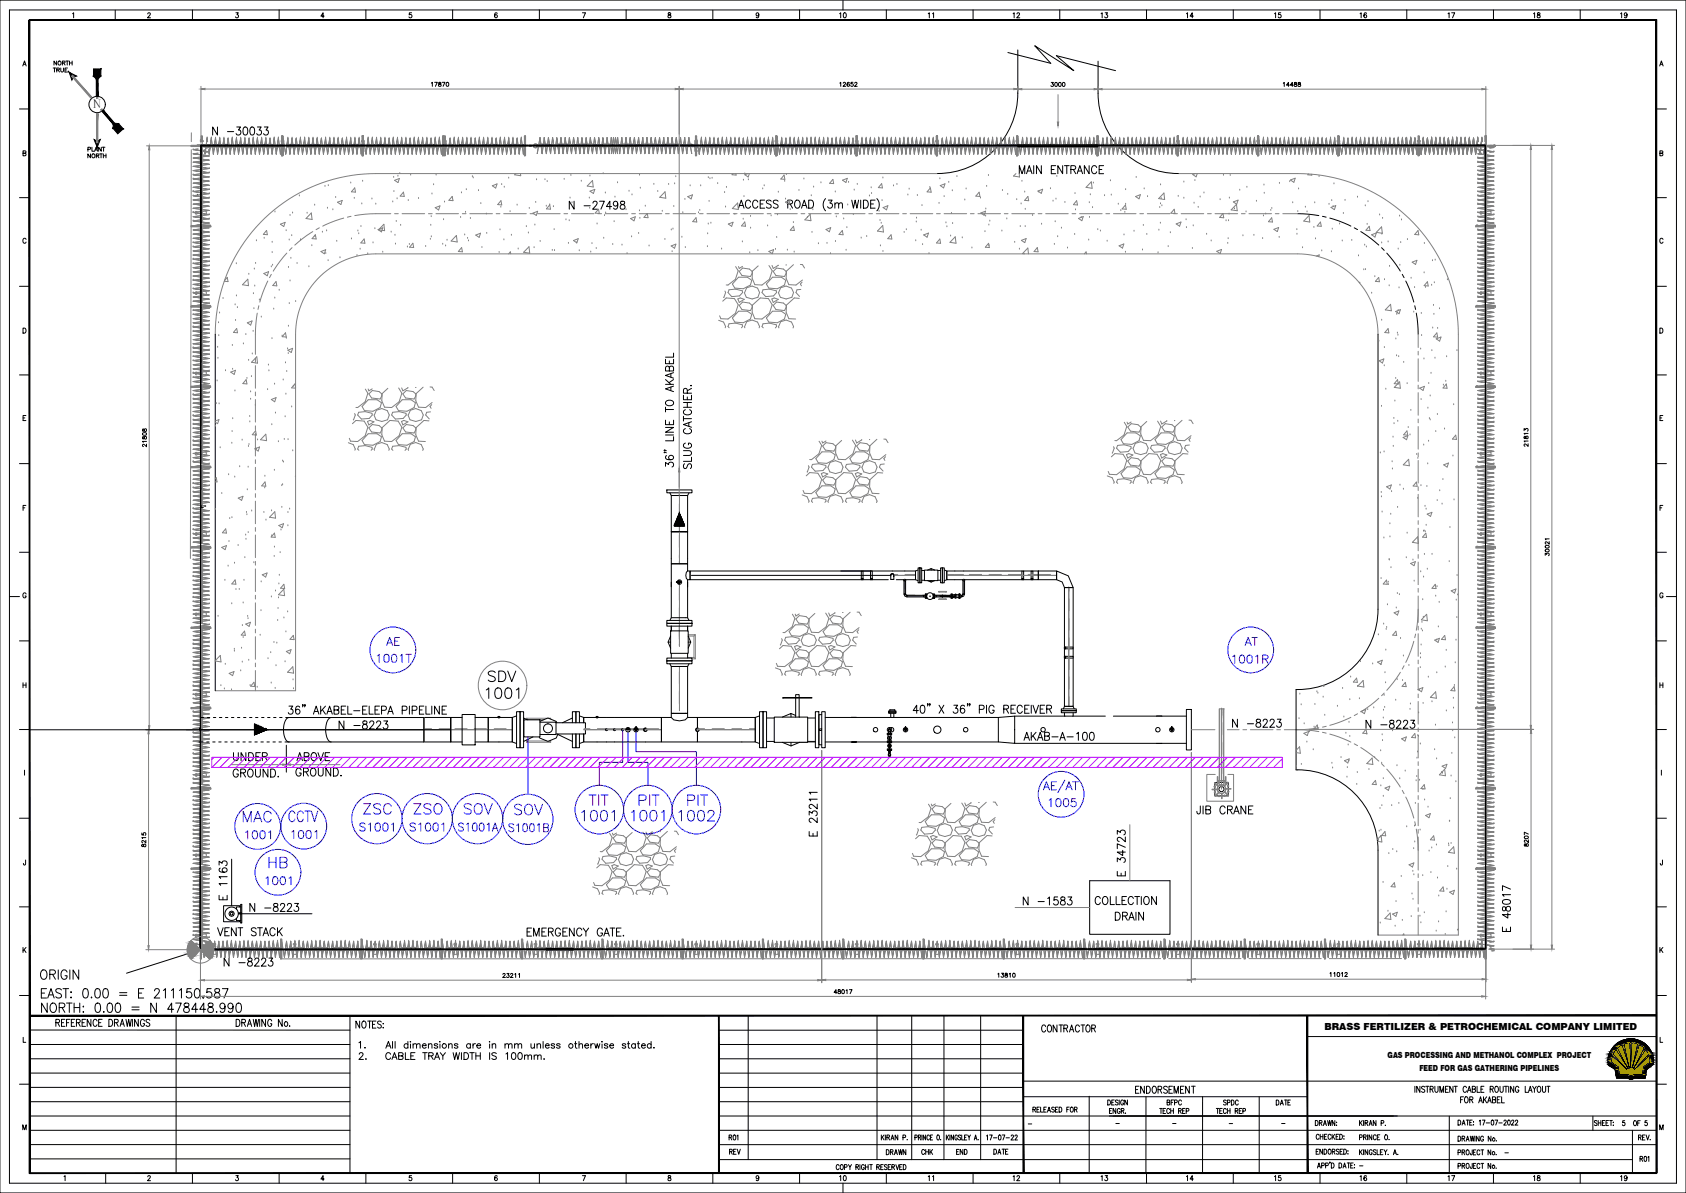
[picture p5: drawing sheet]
<svg xmlns="http://www.w3.org/2000/svg" width="1189mm" height="841mm" viewBox="0 0 1189 841" stroke-linecap="round" stroke-linejoin="round" font-family="sans-serif">
<defs><g id="words">
<text font-size="13.2" fill="#00f" x="735" y="560">AE/AT</text>
<g font-size="11.9">
<text x="343" y="482">SDV</text>
<text x="342" y="494">1001</text>
</g>
<g font-size="11.9" fill="#00f">
<text x="415" y="569">TIT</text>
<text x="450" y="569">PIT</text>
<text x="484" y="569">PIT</text>
<text x="255" y="575">ZSC</text>
<text x="291" y="575">ZSO</text>
<text x="326" y="575">SOV</text>
<text x="362" y="576">SOV</text>
<text x="171" y="581">MAC</text>
<text x="203" y="580">CCTV</text>
<text x="410" y="580">1001</text>
<text x="444" y="580">1001</text>
<text x="478" y="580">1002</text>
<text x="189" y="613">HB</text>
</g>
<g font-size="11">
<text x="476" y="331" transform="rotate(-90 476 331)">36&quot; LINE TO AKABEL</text>
<text x="202" y="505">36&quot; AKABEL-ELEPA PIPELINE</text>
<text x="643" y="504">40&quot; X 36&quot; PIG RECEIVER</text>
<text x="29" y="715">NORTH: 0.00 = N 478448.990</text>
</g>
<text font-size="11" fill="#808080" x="28" y="705">EAST: 0.00 = E 211150.587</text>
<text font-size="10.6" x="28" y="691">ORIGIN</text>
<g font-size="10.1" fill="#00f">
<text x="739" y="570">1005</text>
<text x="358" y="588">S1001B</text>
</g>
<text font-size="10.1" x="152" y="661">VENT STACK</text>
<g font-size="9.7">
<text x="149" y="96">N -30033</text>
<text x="489" y="332" transform="rotate(-90 489 332)">SLUG CATCHER.</text>
<text x="238" y="515">N -8223</text>
<text x="868" y="514">N -8223</text>
<text x="721" y="523">AKAB-A-100</text>
<text x="163" y="549">GROUND.</text>
<text x="208" y="548">GROUND.</text>
<text x="843" y="575">JIB CRANE</text>
<text x="577" y="591" transform="rotate(-90 577 591)">E 23211</text>
<text x="795" y="619" transform="rotate(-90 795 619)">E 34723</text>
<text x="161" y="636" transform="rotate(-90 161 636)">E 1163</text>
<text x="721" y="639">N -1583</text>
<text x="772" y="639">COLLECTION</text>
<text x="175" y="644">N -8223</text>
<text x="786" y="650">DRAIN</text>
<text x="1066" y="658" transform="rotate(-90 1066 658)">E 48017</text>
<text x="371" y="661">EMERGENCY GATE.</text>
<text x="157" y="682">N -8223</text>
</g>
<g font-size="9.7" fill="#808080">
<text x="718" y="124">MAIN ENTRANCE</text>
<text x="400" y="149">N -27498</text>
<text x="962" y="515">N -8223</text>
</g>
<g font-size="9.7" fill="#00f">
<text x="272" y="456">AE</text>
<text x="877" y="456">AT</text>
<text x="265" y="468">1001T</text>
<text x="869" y="469">1001R</text>
<text x="253" y="587">S1001</text>
<text x="288" y="587">S1001</text>
<text x="322" y="587">S1001A</text>
<text x="173" y="593">1001</text>
<text x="205" y="592">1001</text>
<text x="187" y="625">1001</text>
</g>
<g font-size="9.3">
<text x="164" y="537">UNDER</text>
<text x="208" y="537">ABOVE</text>
<text x="165" y="725">DRAWING No.</text>
</g>
<g font-size="8.8">
<text x="38" y="725">REFERENCE DRAWINGS</text>
<text x="250" y="726">NOTES:</text>
<text x="734" y="729">CONTRACTOR</text>
<text x="800" y="772">ENDORSEMENT</text>
</g>
<text font-size="8.1" x="65" y="76" transform="rotate(-1 65 76)">N</text>
<g font-size="7.9">
<text x="997" y="771">INSTRUMENT CABLE ROUTING LAYOUT</text>
<text x="1029" y="779">FOR AKABEL</text>
</g>
<g font-size="7.1">
<text x="591" y="14">10</text>
<text x="654" y="14">11</text>
<text x="714" y="14">12</text>
<text x="775" y="14">13</text>
<text x="836" y="14">14</text>
<text x="898" y="14">15</text>
<text x="958" y="14">16</text>
<text x="1020" y="14">17</text>
<text x="1081" y="14">18</text>
<text x="1142" y="14">19</text>
<text x="727" y="785">RELEASED FOR</text>
<text x="780" y="780">DESIGN</text>
<text x="822" y="780">BFPC</text>
<text x="862" y="780">SPDC</text>
<text x="899" y="780">DATE</text>
<text x="817" y="786">TECH REP</text>
<text x="857" y="786">TECH REP</text>
<text x="927" y="795">DRAWN:</text>
<text x="958" y="795">KIRAN P.</text>
<text x="1027" y="794">DATE:</text>
<text x="1042" y="794">17-07-2022</text>
<text x="1123" y="795">SHEET:</text>
<text x="1143" y="795">5 OF 5</text>
<text x="513" y="805">R01</text>
<text x="621" y="805">KIRAN P.</text>
<text x="695" y="805">17-07-22</text>
<text x="927" y="804">CHECKED:</text>
<text x="958" y="805">PRINCE O.</text>
<text x="1027" y="806">DRAWING No.</text>
<text x="1155" y="805">REV.</text>
<text x="514" y="815">REV</text>
<text x="624" y="815">DRAWN</text>
<text x="649" y="815">CHK</text>
<text x="673" y="815">END</text>
<text x="700" y="815">DATE</text>
<text x="927" y="815">ENDORSED:</text>
<text x="1027" y="815">PROJECT No.</text>
<text x="1156" y="820">R01</text>
<text x="589" y="826">COPY RIGHT RESERVED</text>
<text x="1027" y="825">PROJECT No.</text>
<text x="591" y="834">10</text>
<text x="654" y="834">11</text>
<text x="714" y="834">12</text>
<text x="775" y="834">13</text>
<text x="836" y="834">14</text>
<text x="898" y="834">15</text>
<text x="958" y="834">16</text>
<text x="1020" y="834">17</text>
<text x="1081" y="834">18</text>
<text x="1142" y="834">19</text>
</g>
<text font-size="6.9" x="934" y="726">BRASS FERTILIZER &amp; PETROCHEMICAL COMPANY LIMITED</text>
<g font-size="6.6">
<text x="37" y="47">NORTH</text>
<text x="781" y="786">ENGR.</text>
</g>
<g font-size="6.2">
<text x="37" y="52">TRUE</text>
<text x="61" y="108">PLANT</text>
<text x="61" y="113">NORTH</text>
</g>
<g font-size="5.9">
<text x="978" y="746">GAS PROCESSING AND METHANOL COMPLEX PROJECT</text>
<text x="1001" y="755">FEED FOR GAS GATHERING PIPELINES</text>
</g>
<g font-size="2.6">
<text x="724" y="793">-</text>
<text x="786" y="793">-</text>
<text x="826" y="793">-</text>
<text x="866" y="793">-</text>
<text x="903" y="793">-</text>
<text x="1060" y="814">-</text>
<text x="958" y="823">-</text>
</g>
</g></defs>
<!-- layer: 0 -->
<g fill="none" stroke="#000" stroke-width=".71">
<path d="M711 37l30 8-11-13 27 18-12-11 42 11M718 35v31a57 57 0 0 1-57 56M304 59l1-1v3M306 58h2l-1 3M309 58v1l2 1a1 1 0 0 1-1 1 1 1 0 0 1-1-1l2-1-1-1zM312 58h2l-2 3M592 59l1-1v3M595 59l1-1v1l-2 2h2M599 58a1.2 1.2 0 0 0-2 1 1.2 1.2 0 0 0 2 1 .9 .9 0 0 0-1-1 .9 .9 0 0 0-1 1M601 58h-1v1a1 1 0 0 1 2 0 1.1 1.1 0 0 1-1 2 1 1 0 0 1-1-1M603 59l1-1v1l-1 2h1M741 58h2l-1 1a.9 .9 0 0 1 1 1 .9 .9 0 0 1-1 1 .9 .9 0 0 1-1-1"/>
<path d="M774 43v23a57 57 0 0 0 57 56M905 59l1-1v3M913 58v1l1 1a1 1 0 0 1 0 1 1 1 0 0 1-1-1l1-1v-1zM916 58v1l1 1a1 1 0 0 1-1 1 1 1 0 0 1-1-1l2-1v-1zM909 60h-2l2-2v3M912 60h-2l1-2v3M718 102h56v1h-56zM718 102l56 1M774 102l-56 1M915 151l15 1M933 153h2M938 154l15 5"/>
<path d="M955 161l2 1M960 163l12 10M974 175l2 2M978 178l9 13M989 193l1 3M991 198l6 15M998 216v2M152 236v251M972 236v193a57 57 0 0 1-58 57v57h1M999 221l1 15M101 308l-1 1h1l1-1a1 1 0 0 1 1 1 1 1 0 0 1-1 1l-1-2zM101 303l-1 1h1a1.5 1.5 0 0 1 2-1v1a.9 .9 0 0 1-1 0 .9 .9 0 0 1 0-1z"/>
<path d="M103 313v2l-2-2-1 1 1 1M103 311h-3l1 1M1075 304v-2l1 1a.9 .9 0 0 1 1-1 .9 .9 0 0 1 1 1 .9 .9 0 0 1-1 1M1075 308v1a1.5 1.5 0 0 1 2-1v1h-1v-1zM1078 313v2l-3-2v1v1M1078 311h-3v1M1078 306h-3M141 358h1M141 357h1M143 358h.1M144 357h1M476 371h.1"/>
<path d="M476 371l3-9v9M476 371h7M476 370h.1M476 370h2M476 370h1M476 369h2M476 369v1M476 369h.1M476 369h1M477 371h.1M477 368v2M477 368h.1"/>
<path d="M477 370h.1M477 369h.1M477 369h-1v1M477 368v1M477 369v1M477 368h1M477 367v3M477 367h.1M477 367v1M477 367h1M477 370h1M477 369h1"/>
<path d="M477 366h1M478 371h.1M478 367v3M478 366v1M478 366h.1M478 365h.1M478 366h-1v1M478 370h.1M478 369h.1M478 368h.1M478 367h.1M478 365v1"/>
<path d="M478 367v1M478 368v1M478 369v1M478 367h-1M478 364h.1M478 364v1M478 368h-2v2M478 367h-1v1M478 370h1M478 369h1M478 368h1M478 367h1"/>
<path d="M478 366h1M478 365h1M478 364h1M478 367v-1h1v1M478 368v-1h1v1M479 371h.1M479 367v3M479 366v1M479 364v2M479 363h.1M479 363v1M479 369h.1"/>
<path d="M479 368h.1M479 364v1M479 362h.1M479 362v1M479 364h.1M479 365v1M479 368v1M479 369v1M479 363v3M479 364h-1M479 370h.1M479 367h.1"/>
<path d="M479 366h.1M479 365h.1M479 362l4 9M479 368v-1v1M479 367v-1v1M480 364v2M480 365h.1M480 365v1M480 367h1v1M480 370h2M480 369h2M480 368h2"/>
<path d="M480 368h1M480 367h1M480 366l1 1M480 366h1M480 363h.1M480 364h.1M480 370h.1M480 369h.1M480 368h.1M480 367h.1M480 366h.1M480 371h.1"/>
<path d="M480 364v1M480 363v1M480 368v1M480 369v1M480 367v3M480 366v1M480 367v1M480 366h1v1M480 371h1M480 370h1M480 369h1M480 365l1 1"/>
<path d="M481 371h.1M481 370h.1M481 369h.1M481 368h.1M481 367h.1M481 366h.1M481 367v1M481 368v1M481 369v1M481 367v3M481 368h1M481 366v1"/>
<path d="M481 371h1M481 370h1M481 369h1M482 371h.1M482 368v2M482 370h.1M482 369h.1M482 368v1M482 369v1M482 370h1M482 368h.1M483 371h.1"/>
<path d="M1092 380h-2v1M1090 391v-1l1 1a.9 .9 0 0 1 1-1 1 1 0 0 1 0 2M1092 382v2l-2-2v2M21 514h297M141 506h3M146 506h2M150 506h2M155 506h1M159 506h2M163 506h2M167 506h2M172 506h1"/>
<path d="M176 506h2M179 511h1M179 511h2v1M179 512h3M179 512h3v1M179 512h4v1M179 513h5M179 513h6M179 513h1M179 514h8M179 511l9 3h-8M179 515h1"/>
<path d="M179 516h6M179 516h1M179 517h4M179 517h2M179 511v7M179 518h.1M179 511h.1M180 511v1M180 512v1M180 514h.1M180 515h.1M180 516h.1"/>
<path d="M180 517h.1M180 517l-1 1M180 511h.1M180 512h.1M180 513h.1M180 514v1M180 515v1M180 516v1M180 516v2M180 511v2M180 518h.1M180 516v2h-1"/>
<path d="M180 506h2M180 512h1v1M180 512h1M180 513h1M180 514h1M180 515h1M180 516h1M180 517h1M180 517v1M181 516v2h-2M181 515v1M181 514v1"/>
<path d="M181 512v1M181 511v1M181 517h.1M181 516h.1M181 515h.1M181 514h.1M181 512h1M181 513h1M181 514h1M181 515h1M181 516h1M181 517h1"/>
<path d="M181 513h.1M181 516v1M181 511v2M181 512h.1M182 512h.1M182 513h.1M182 514h.1M182 515h.1M182 516h.1M182 517h.1M182 512v1M182 514v1"/>
<path d="M182 515v1M182 516v1M182 512h1M182 513h1M182 514h1M182 515h1M182 516h1M182 516v1h-3M183 516v1M183 515v1M183 514v1M183 512h.1"/>
<path d="M183 513h.1M183 514h.1M183 515h.1M183 516h.1M183 517h.1M183 512v1M183 513h1M183 514h1M183 515h1M183 516h1M183 516h-4M184 513h.1"/>
<path d="M184 516h.1M184 515v1M184 514v1M184 514h.1M184 515h.1M184 516h1M184 516h-1M184 513h1M184 514h1M184 515h1M184 506h2M185 513h.1"/>
<path d="M185 515v1M185 514v1M185 514h.1M185 515h.1M185 516h.1M185 513h1M185 514h1M185 515h1M186 515h.1M186 514v1M186 513h.1M186 515h-7"/>
<path d="M186 514h1M186 515h1M187 515h.1M187 514v1M187 514h.1M187 514h1M187 515h1M188 514v1M188 514h.1M188 515h.1M188 514l-9 4M189 506h1"/>
<path d="M193 506h2M197 506h2M318 506v17M140 523h3M146 523h1M150 523h2M154 523h2M159 523h1M163 523h1M167 523h2M171 523h2M175 523h2"/>
<path d="M180 523h1M184 523h2M188 523h2M192 523h2M197 523h1M201 523h3M202 525v19M861 555a1.8 1.8 0 0 0-1 2 1.8 1.8 0 0 0 3 0 1.8 1.8 0 0 0-1-2M861 552h-4v9h9v-9h-4M915 543a57 57 0 0 1 57 56v60M100 587v2h1a1 1 0 0 1 0-2 1 1 0 0 1 2 0 1.1 1.1 0 0 1-1 2M100 595v2h1l1-2a1 1 0 0 1 1 1 1 1 0 0 1-1 1l-1-2z"/>
<path d="M103 592v2l-2-1-1 1h1M103 590h-3l1 1M1075 595v1l1 1a1.5 1.5 0 0 1 2-2l-1 2a1.6 1.6 0 0 1-1-2zM1078 592v2l-3-2v1l1 1M1078 588l-3-1v2M163 606v32M768 621v38h57v-38M170 644h50M141 670l-52 16M385 669h19M385 669l19 1h-19zM404 669v1"/>
<path d="M404 669l-19 1M355 687v-1l1 1-2 2h2M357 686h2l-1 1a.9 .9 0 0 1 1 1 .9 .9 0 0 1-1 1 .9 .9 0 0 1-1 0M360 687l1-1 1 1-2 2h2M363 687l1-1v3M366 687v-1v3M590 700h-2l2-2v3M591 698a1.5 1.5 0 0 1 1 2l-1 1a1 1 0 0 1 0-2 .9 .9 0 0 1 1 0v-1zM597 698v3M599 698h2l-2 3M704 687v-1v3M706 686h2l-1 1a1.1 1.1 0 0 1 1 2 1.1 1.1 0 0 1-2-1"/>
<path d="M709 686v1l1 1a1 1 0 0 1 0 1 1 1 0 0 1-1-1l1-1v-1zM712 687v-1v3M938 686h1v2M941 686v2M946 686h1v2M948 686h1h1l-2 2h2M253 735l1-1v5M257 739h1zM272 739l2-5 2 5M273 737h2M277 734v5M279 734v5"/>
<path d="M288 736a1.5 1.5 0 0 0-3 0 1.5 1.5 0 0 0 0 2 1.5 1.5 0 0 0 3 0M288 734v5M289 734v1zM289 736v3M291 737l1-1h2v3M291 736v3M294 737l1-1h1v3M298 737h3a1.5 1.5 0 0 0-2-1 1.5 1.5 0 0 0-2 1 1.5 1.5 0 0 0 2 2l2-1M302 737l1-1h1l1 3M302 736v3M309 736h-1h-2v1h2l1 1-1 1-2-1M310 734v1z"/>
<path d="M310 736v3M316 737l1-1h2v3M316 736v3M323 736h-1h-1v1h1l1 1-1 1-2-1M332 736a1.5 1.5 0 0 0-3 0 1.5 1.5 0 0 0 0 2 1.5 1.5 0 0 0 3 0M332 736v3M334 736v3M335 736h-1v1M336 737h3a1.5 1.5 0 0 0-2-1 1.5 1.5 0 0 0-1 1 1.5 1.5 0 0 0 1 2l2-1M345 734h.1M345 736v3M347 737l1-1h1l1 3"/>
<path d="M347 736v3M356 737l1-1h1l1 3M356 736v3M359 737l1-1h1v3M363 737l1-1h1v3M363 736v3M365 737l1-1h2v3M374 736l1 3h1l1-1M377 736v3M379 737l1-1h1v3M379 736v3M383 734v5"/>
<path d="M385 737h2a1.5 1.5 0 0 0-1-1 1.5 1.5 0 0 0-2 1 1.5 1.5 0 0 0 2 2l1-1M391 736h-1h-1v1l2 1-1 1-1-1M395 736h-1h-1v1l2 1-1 1-2-1M405 736h2M406 734v4l1 1M408 737l1-1h2v3M408 734v5M412 737h3a1.5 1.5 0 0 0-2-1 1.5 1.5 0 0 0-1 1 1.5 1.5 0 0 0 1 2l2-1M417 736v3M418 736h-1v1M419 736l1 3 1-3 1 3 1-3M425 734v1z"/>
<path d="M425 736v3M429 736h-1h-2v1l2 1h1l-1 1-2-1M430 737h3a1.5 1.5 0 0 0-2-1 1.5 1.5 0 0 0-1 1 1.5 1.5 0 0 0 1 2l2-1M441 736h-1h-1v1l2 1-1 1-1-1M442 736h2M443 734v4l1 1M448 736a1.5 1.5 0 0 0-2 0 1.5 1.5 0 0 0 0 2 1.5 1.5 0 0 0 2 0M448 736v3M449 736h2M450 734v4l1 1M452 737h3a1.5 1.5 0 0 0-2-1 1.5 1.5 0 0 0-1 1 1.5 1.5 0 0 0 1 2l2-1M459 736a1.5 1.5 0 0 0-2 0 1.5 1.5 0 0 0 0 2 1.5 1.5 0 0 0 2 0"/>
<path d="M459 734v5M461 738h.1M253 743l1-1h1l1 1-1 2-2 2h3M258 746h.1M275 743a1.7 1.7 0 0 0-2-1 1.7 1.7 0 0 0-1 2v1a1.7 1.7 0 0 0 1 2 1.7 1.7 0 0 0 2-1M276 747l2-5 2 5M277 745h2M281 744h3v-1l-3-1v5l3-1v-1l-1-1M286 742v5h3M290 744h1M293 742h-3v5h3M298 742h3"/>
<path d="M300 742v5M302 744h3v-1l-3-1v5M304 744l1 3M306 747l2-5 2 5M307 745h2M310 742l2 2v3M314 742l-2 2M320 742l1 5 1-5 1 5 1-5M325 742v5M327 742h2a2.6 2.6 0 0 1 1 2 2.6 2.6 0 0 1-1 3h-2zM331 742h3M333 742v5"/>
<path d="M336 744h3M336 742v5M339 742v5M345 742v5M350 743l-1-1-2 1v1l3 1v1l-1 1-2-1M357 743l1-1v5M361 742a2.3 2.3 0 0 1 3 2 2.3 2.3 0 0 1-2 3 3 3 0 0 1-1-5zM366 742a2.5 2.5 0 0 1 2 2 2.5 2.5 0 0 1-2 3 3 3 0 0 1 0-5zM370 745l1-1h1v3M370 744v3M372 745l1-1h2v3M377 745l1-1h1v3"/>
<path d="M377 744v3M379 745l1-1h1l1 3M383 747h1z"/>
<circle cx="316" cy="59" r="1.3"/>
<circle cx="745" cy="59" r="1.3"/>
<circle cx="747" cy="59" r="1.3"/>
<circle cx="750" cy="59" r="1.3"/>
<circle cx="68" cy="74" r="6"/>
<circle cx="102" cy="306" r="1.3"/>
<circle cx="1091" cy="388" r="1.3"/>
<circle cx="1091" cy="385" r="1.3"/>
<circle cx="1076" cy="590" r="1.3"/>
<circle cx="594" cy="699" r="1.3"/>
<circle cx="715" cy="687" r="1.3"/>
<circle cx="944" cy="687" r="1.3"/>
<circle cx="313" cy="737" r="1.6"/>
<circle cx="403" cy="737" r="1.6"/>
</g>
<g fill="#000" stroke="#000" stroke-width=".71">
<path d="M49 51l3 3-1 2zM49 51l3 3h2z"/>
<path d="M66 54l3 2 2-2zM66 54l5-5v5zM66 49v5l5-5z"/>
<path d="M68 55l1 13v-13zM68 55l1 13h-1z"/>
<path d="M66 98l3 6v-5zM69 99l2-1-2 6z"/>
<path d="M80 87h4l-4 3zM80 90l7 1-3-4zM80 90l7 1-4 3z"/>
<path d="M73 78l8 9-1 1zM72 78l8 10-7-10z"/>
<path d="M479 362v9h4zM479 362v9h-3z"/>
<path d="M179 511l9 3h-9zM179 514v4l9-4z"/>
</g>
<!-- layer: Hatch -->
<g fill="#808080" stroke="#808080" stroke-width=".71">
<path d="M69 80v21h-1zM68 80v21l1-21z"/>
<path d="M69 59v10h-1zM68 59v10l1-10z"/>
<path d="M51 54l14 15-14-16zM51 54l14 15h-1z"/>
<path d="M71 77l8 8-7-8zM71 77l8 8h-1z"/>
</g>
<!-- layer: C-ROAD-STAN-MAJR -->
<path d="M141 487l1 56" fill="none" stroke="#000" stroke-width=".71"/>
<!-- layer: PILLAR -->
<path d="M139 138h.1" fill="none" stroke="#000" stroke-width=".71"/>
<!-- layer: Soil Resistivity -->
<path d="M141 514h.1" fill="none" stroke="#00f" stroke-width=".71"/>
<!-- layer: 1_AKABEL_FENCE -->
<g fill="none" stroke="#808080" stroke-width=".71">
<path d="M141 100v-1l1 1v-4h1v6M142 99h.1M142 100h.1M142 96h1v4M142 98h.1M142 96v2M142 98v2M143 98v2v-2M143 99v1M146 97l-1 10zM146 97v3v-2M149 97l-1 12z"/>
<path d="M149 97l1 12M152 97l-2 12zM152 97l1 12M155 97l-2 12zM155 98l1 11M155 97l1 11M158 97l-2 12zM158 97l1 12M161 97l-2 12zM161 97l1 12M164 97l-2 12zM164 98l1 11"/>
<path d="M164 97l1 11M167 97l-2 12zM167 97l1 12M170 97l-2 12zM170 98l1 11M170 97l1 11M173 97l-2 12zM173 98l1 11M173 97l1 11M176 97l-2 12zM176 97l1 12M179 97l-2 12z"/>
<path d="M179 97l1 12M181 97l-1 12zM182 97l1 12M184 97l-1 12zM185 97l1 12M187 97l-1 12zM187 98l2 11M187 97l2 11M190 97l-1 12zM190 98l2 11M190 97l2 11M193 97l-1 12z"/>
<path d="M193 98l2 11 1-12-1 12M193 97l2 11M196 97h.1M196 98l2 11M196 97l2 11M198 99v1M198 96h1M199 96h1v7M199 96h.1M199 100h.1M199 99h.1M199 98h.1"/>
<path d="M199 97h.1M199 96v2M199 99v8M199 97l-1 12M199 98v-2v7v-5l-1 11M199 96h-1v7M199 99v-3l1 7M199 100v7M200 98l1 10M200 98l1 11M200 99v1M203 97l-2 12z"/>
<path d="M203 97h.1M203 98l1 11M203 97l1 11M206 97l-2 12zM206 97h.1M206 98l1 11M206 97l1 11M209 97h.1M209 97l-2 12zM209 97l1 12M212 97h.1M212 97l-2 12z"/>
<path d="M212 97l1 12M215 97h.1M215 97l-2 12zM215 97l1 12M218 97l-2 12zM218 97h.1M218 97l1 12M221 97l-2 12zM221 97h.1M221 98l1 11M221 97l1 11M224 97h.1"/>
<path d="M224 97l-2 12zM224 97l1 12M227 97h.1M227 97l-2 12zM227 97l1 12M230 97h.1M230 97l-2 12zM230 98l1 11M230 97l1 11M232 97l-1 12zM233 97h.1M233 97h-1"/>
<path d="M233 97l1 12M235 97l-1 12zM235 97h.1M235 97h1M236 97h.1M236 97l1 12M238 97h.1M238 97l-1 12zM238 98l2 11M238 97l2 11M241 97h.1M241 97l-1 12z"/>
<path d="M241 97l2 12M244 97h.1M244 97l-1 12zM244 97l2 12M247 97l-1 12zM247 98l2 11M247 97h.1M247 97l2 11M250 97l-1 12zM250 97h.1M250 98l2 11 1-12-1 12M250 97l2 11"/>
<path d="M253 97h.1M253 98l2 11 1-11M253 97l2 11M255 99v1M255 96v7M255 96h.1M255 96h1v7M255 96h1M255 96h1v2v-2M256 100h.1M256 99h.1M256 98h.1"/>
<path d="M256 97h.1M256 96h.1M256 96v2M256 99v8M256 97l-1 12M256 98v5M256 96v7M256 96h-1v7M256 98l2 10M256 98l2 11M257 99v1M260 97h.1"/>
<path d="M260 97l-2 12zM260 97l1 12M263 97h.1M263 97l-2 12zM263 97l1 12M265 97l-1 12zM265 97h.1M265 97h1M265 98l2 11M266 97h.1M266 97l1 11M268 97l-1 12z"/>
<path d="M268 97h.1M268 97l2 12M271 97h.1M271 97l-1 12zM271 97l2 12M274 97h.1M274 97l-1 12M274 98l2 11M274 97l2 11M277 97h.1M277 97l-1 12zM277 97l2 12"/>
<path d="M280 97l-1 12zM280 97h.1M280 97l2 12M283 97l-1 12zM283 97h.1M283 98l2 11M283 97l2 11M286 97h.1M286 97l-1 12zM286 97l2 12M289 97h.1M289 97l-1 12z"/>
<path d="M289 97l2 12M292 97h.1M292 97l-1 12zM292 97l2 11M292 98l2 11M295 97l-1 12zM295 97h.1M295 97l1 12M298 97l-1 12zM298 97h.1M298 97l1 12M301 97h.1"/>
<path d="M301 97l-2 12zM301 98l1 11M301 97l1 11M304 97l-2 12zM304 97h.1M304 97l1 12M307 97h.1M307 97l-2 12zM307 98l1 11 2-12-2 12M307 97l1 11M310 97h.1M310 98l1 11"/>
<path d="M310 97l1 11M312 96h1h-1v7M313 100h.1M313 99h.1M313 98h.1M313 97h.1M313 96h.1M313 96v2M313 99v8M313 97l-2 12M313 98v-2v7v-5l-2 11M313 96h1v7v-7h-1v14l1-1v1h-1"/>
<path d="M314 100h.1M314 96v3M314 100v7M314 98l2 11M315 99v1M317 97h.1M317 97l-1 12zM317 98l2 11M317 97l2 11M320 97h.1M320 97l-1 12zM320 97l2 12"/>
<path d="M323 97l-1 12zM323 97h.1M323 97l2 12M326 97l-1 12zM326 97h.1M326 98l2 11M326 97l2 11M329 97h.1M329 97l-1 12zM329 97l2 12M332 97l-1 12zM332 97h.1"/>
<path d="M332 97l2 12M335 97h.1M335 97l-1 12M335 98l2 11M335 97l2 11M338 97h.1M338 97l-1 12zM338 97l1 12M341 97l-2 12zM341 97h.1M341 97l1 12M344 97l-2 12z"/>
<path d="M344 97h.1M344 98l1 11M344 97l1 11M347 97h.1M347 97l-2 12zM347 97l1 12M350 97h.1M350 97l-2 12zM350 97l1 12M353 97h.1M353 97l-2 12zM353 97l1 11"/>
<path d="M353 98l1 11M356 97l-2 12zM356 97h.1M356 97l1 12M359 97l-2 12zM359 97h.1M359 97l1 12M362 97h.1M362 97l-2 12zM362 98l1 11M362 97l1 11M365 97h.1"/>
<path d="M365 97l-2 12zM365 98l1 11 2-12-2 12M365 97l1 11M368 97h.1M368 98l1 11M368 97l1 11M370 96h1h-1v7M370 100h.1M370 99h.1M370 98h.1M370 97h.1M370 96h.1"/>
<path d="M370 96v2M370 99v8M370 97l-1 12M371 98v-2v7v-5l-2 11M381 97l-2 11 2-11M381 97l1 11zM381 97h.1M384 97h.1M384 97l1 11zM384 97l-1 6M387 97l1 11zM387 97l-1 6 1-6"/>
<path d="M390 97h.1M390 97l1 11zM390 97l-1 6M393 97l1 11zM393 97l-1 6M396 97l1 11zM396 97h.1M396 97l-1 6 1-6M398 97l2 11zM399 97l-1 6 1-6M399 97h.1M401 97l2 11z"/>
<path d="M402 97l-1 6M404 97h.1M404 97l2 11zM404 97v6M407 97l2 11M407 97v6M410 97l2 11zM410 97v6v-6M413 97l2 11zM413 97v6v-6M416 97h.1M416 97l2 11z"/>
<path d="M416 97l-1 6M416 97v6M419 97l2 11zM419 97l-1 6M419 97v6M422 97h.1M422 97l2 11zM422 97l-1 6 1-6M425 97l2 11zM425 97l-1 6 1-6M428 97l2 11zM428 97h.1"/>
<path d="M428 97l-1 11M431 97h.1M431 97l1 6 1-6M431 97l-1 6M431 97l1 6M433 97h.1M433 97v6M433 97v5l1-5M433 97l-1 6M434 97l1 6 1-6-1 6zM434 97l-1 5M435 97h.1"/>
<path d="M435 97l1 6M436 97h.1M436 97v6M438 97h1M439 97l-2 11M439 97v6M441 97l-1 11zM441 97h.1M441 97l1 6M444 97h.1M444 97l-1 11zM444 97l1 6-1-6"/>
<path d="M447 97h.1M447 97l-1 11zM447 97l1 6M450 97h.1M450 97l-1 11zM450 97l1 6-1-6M453 97l-1 11zM453 97h.1M453 97l1 6-1-6M456 97l-1 11zM456 97h.1M456 97l1 6"/>
<path d="M459 97h.1M459 97l-1 11zM459 97l1 6M462 97h.1M462 97l-1 11zM462 97l1 6-1-6M465 97h.1M465 97l-1 11zM465 97l1 6-1-6M468 97h.1M468 97l-1 11zM468 97l1 6-1-6"/>
<path d="M471 97h.1M471 97l-2 11zM471 97l1 6M474 97l-2 11zM474 97h.1M474 97l1 11M477 97h.1M477 97l-2 11zM477 97l1 6-1-6M480 97h.1M480 97l-2 11zM480 97l1 6-1-6"/>
<path d="M483 97h.1M483 97l-2 11zM483 97l1 6M486 97h.1M486 97l-2 11M486 97l1 6-1-6M490 99v8M490 96h1v6M491 100h.1M491 96v14M491 98l1 4M492 99v1"/>
<path d="M495 97h.1M495 97l-2 12zM495 97l1 12M497 97l-1 12zM498 97h.1M498 97h-1M498 97l1 12M500 97l-1 12zM500 97h.1M500 97h1M500 98l2 11M501 97h.1"/>
<path d="M501 97l1 11M503 97h.1M503 97l-1 12zM503 97l2 12M506 97h.1M506 97l-1 12zM506 97l2 12M509 97h.1M509 97l-1 12zM509 97l2 11M509 98l2 11M512 97l-1 12z"/>
<path d="M512 97h.1M512 97l2 12M515 97l-1 12zM515 97h.1M515 97l2 12M518 97h.1M518 97l-1 12zM518 98l2 11M518 97l2 11M521 97h.1M521 97l-1 12zM521 97l2 12"/>
<path d="M524 97h.1M524 97l-1 12M524 97l2 12M527 97h.1M527 97l-1 12zM527 98l2 11M527 97l2 11M530 97l-1 12zM530 97h.1M530 97l1 12M533 97l-2 12zM533 97h.1"/>
<path d="M533 98l1 11M533 97l1 11M536 97h.1M536 97l-2 12zM536 98l1 11M536 97l1 11M539 97l-2 12zM539 97h.1M539 97l1 12M542 97h.1M542 97l-2 12zM542 98l1 11 2-12-2 12"/>
<path d="M542 97l1 11M545 97h.1M545 98l1 11M545 97l1 11M547 99v1M547 96h1h-1v7M548 100h.1M548 99h.1M548 98h.1M548 97h.1M548 96h.1M548 96v2"/>
<path d="M548 99v8M548 97l-2 12M548 98v-2v7v-5M548 98l-2 11M548 98l2 11M548 99v1M551 97h.1M551 97l-1 12zM551 97l2 12M554 97h.1M554 97l-1 12zM554 98l2 11"/>
<path d="M554 97l2 11M557 97h.1M557 97l-1 12zM557 97l2 12M560 97l-1 12zM560 97h.1M560 97l1 12M563 97l-1 12zM563 97h.1M563 98l1 11M563 97l1 11M566 97h.1"/>
<path d="M566 97l-2 12zM566 97l1 12M569 97l-2 12zM569 97h.1M569 97l1 12M572 97h.1M572 97l-2 12M572 98l1 11M575 97h.1M575 97l-2 12zM575 97l1 12M578 97l-2 12z"/>
<path d="M578 97h.1M578 97l1 12M581 97l-2 12zM581 97h.1M581 98l1 11M581 97l1 11M584 97l-2 12zM584 97h.1M584 97l1 12M587 97h.1M587 97l-2 12zM587 97l1 12"/>
<path d="M590 97h.1M590 97l-2 12zM590 97l1 11M590 98l1 11M593 97l-2 12zM593 97h.1M593 97l1 12M595 97l-1 12zM595 97h.1M596 97h.1M596 98l1 11M596 97l1 11"/>
<path d="M598 97h.1M598 97l-1 12zM598 98l2 11 1-12-1 12M599 97h.1M599 97l1 11M601 97h.1M601 98l2 11 1-11M601 97l2 11M603 99v1M604 96v7M604 100h.1M604 99h.1"/>
<path d="M604 98h.1M604 97h.1M604 96h.1M604 96v2M604 99v8M604 98v-2v7v-5M604 97l-1 12M604 98l2 10M604 98l2 11M605 99v1M608 97l-2 12zM608 97h.1"/>
<path d="M608 98l1 11M608 97l1 11M611 97l-2 12zM611 97h.1M611 97l1 12M614 97l-2 12zM614 97h.1M614 97l1 12M617 97h.1M617 97l-2 12zM617 97l1 11M617 98l1 11"/>
<path d="M620 97h.1M620 97l-2 12M620 97l1 12M623 97h.1M623 97l-2 12zM623 97l1 12M625 97l-1 12zM626 98l1 11M626 97h.1M626 97h-1M626 97l1 11M628 97l-1 12z"/>
<path d="M628 97h.1M628 97h1M629 97h.1M629 97l1 12M631 97h.1M631 97l-1 12zM632 97h.1M632 97l1 12M634 97h.1M634 97l-1 12zM634 98l2 11M634 97l2 11"/>
<path d="M637 97h.1M637 97l-1 12zM637 97l2 12M640 97l-1 12zM640 98l2 11M640 97h.1M640 97l2 11M643 97l-1 12zM643 97h.1M643 98l2 11M643 97l2 11M646 97h.1"/>
<path d="M646 97l-1 12zM646 97l2 12M649 97h.1M649 97l-1 12zM649 97l2 12M652 97h.1M652 97l-1 12zM652 97l2 12M655 97l-1 12zM655 98l2 11 1-12-1 12M655 97h.1M655 97l2 11"/>
<path d="M658 97h.1M658 98l2 11M658 97l2 11M660 99v1M660 96h1h-1v7M661 100h.1M661 99h.1M661 98h.1M661 97h.1M661 96h.1M661 96v2M661 99v8"/>
<path d="M661 97l-2 12M661 98v-2v7v-5M661 98l-1 11M661 98l2 11M662 99v1M664 97h.1M664 97l-1 12zM664 98l2 11M664 97l2 11M667 97h.1M667 97l-1 12zM667 97l2 12"/>
<path d="M670 97h.1M670 97l-1 12zM670 98l2 11M670 97l2 11M673 97l-1 12zM673 97h.1M673 97l2 12M676 97l-1 12zM676 97h.1M676 97l2 12M679 97h.1M679 97l-1 12z"/>
<path d="M679 98l2 11M679 97l2 11M682 97h.1M682 97l-1 12zM682 97l2 12M685 97h.1M685 97l-1 12zM685 97l2 12M688 97l-1 12zM688 98l1 11M688 97h.1M688 97l2 11"/>
<path d="M691 97l-2 12zM691 97h.1M691 97l1 12M694 97h.1M694 97l-2 12zM694 97l1 12M697 97h.1M697 97l-2 12zM697 98l1 11M697 97l1 11M700 97h.1M700 97l-2 12z"/>
<path d="M700 97l1 12M703 97l-2 12zM703 97h.1M703 98l1 11M703 97l1 11M706 97h.1M706 97l-2 12zM706 98l1 11M706 97l1 11M709 97h.1M709 97l-2 12zM709 97l1 12"/>
<path d="M712 97l-2 12zM712 97h.1M712 98l1 11 2-12 1 11M712 97l1 11M715 97h.1M715 98l1 11M715 97l-2 12M716 99v1M717 96h1h-1v7M717 100h.1M717 99h.1M717 98h.1"/>
<path d="M717 97h.1M717 96h.1M717 96v2M717 99v8M718 97l-2 12M718 98v-2v7v-5M718 98l-2 11M718 98l2 10M718 98l2 11M718 99v1M721 97h.1M721 97l-1 12z"/>
<path d="M721 97l1 12M724 97l-2 12zM724 97h.1M724 98l1 11M724 97l1 11M727 97h.1M727 97l-2 12zM727 97l1 12M730 97l-2 12zM730 97h.1M730 97l1 12M733 97h.1"/>
<path d="M733 97l-2 12zM733 98l1 11M733 97l1 11M736 97h.1M736 97l-2 12zM736 97l1 12M739 97l-2 12zM739 97h.1M739 97l1 12M742 97l-2 12zM742 97h.1M742 98l1 11"/>
<path d="M742 97l1 11M745 97h.1M745 97l-2 12zM745 97l1 12M748 97h.1M748 97l-2 12zM748 97l1 12M751 97l-2 12zM751 97h.1M751 98l1 11M751 97l1 11M754 97l-2 12z"/>
<path d="M754 97h.1M754 97l1 12M756 97l-1 12zM757 97h.1M757 97h-1M757 97l1 12M759 97h.1M759 97l-1 12zM759 97l2 11M759 98l2 11M762 97h.1M762 97l-1 12z"/>
<path d="M762 97l2 12M765 97h.1M765 97l-1 12zM765 98l2 11M765 97l2 11M768 97l-1 12zM768 98l2 11 1-12-1 12M768 97h.1M768 97l2 11M771 97h.1M771 98l2 11 1-11M771 97l2 11"/>
<path d="M773 99v1M773 96h1h-1v7M774 100h.1M774 99h.1M774 98h.1M774 97h.1M774 96h.1M774 96v2M774 99v8M774 97l-1 12M774 98v-2v7v-5M774 98l2 10"/>
<path d="M774 98l2 11M775 99v1M778 97h.1M778 97l-2 12M778 98l1 11M778 97l1 11M781 97h.1M781 97l-2 12zM781 97l1 12M784 97l-2 12zM784 97h.1M784 97l1 12"/>
<path d="M786 97h.1M787 97h.1M787 97l-2 12zM787 98l1 11M787 97l1 11M789 97h.1M789 97l-1 12zM790 97h.1M790 97l1 12M792 97h.1M792 97l-1 12zM792 97l2 12"/>
<path d="M795 97h.1M795 97l-1 12zM795 97l2 11M795 98l2 11M798 97l-1 12zM798 97h.1M798 97l2 12M801 97l-1 12zM801 97h.1M801 97l2 12M804 97l-1 12zM804 98l2 11"/>
<path d="M804 97h.1M804 97l2 11M807 97h.1M807 97l-1 12zM807 97l2 12M810 97h.1M810 97l-1 12zM810 97l2 12M813 97h.1M813 97l-1 12zM813 98l2 11M813 97l2 11"/>
<path d="M816 97l-1 12zM816 97h.1M816 97l2 12M819 97l-1 12zM819 97h.1M819 97l1 12M822 97h.1M822 97l-2 12zM822 98l1 11M822 97l1 11M825 97h.1M825 97l-2 12z"/>
<path d="M825 98l1 11 2-12-2 12M825 97l1 11M828 97h.1M828 98l1 11M828 97l1 11M830 99v1M830 96h1M831 100h.1M831 99h.1M831 98h.1M831 97h.1M831 96h.1"/>
<path d="M831 96v2M831 99v8M831 97l-2 12M831 98v-2v7v-5l-2 11M831 96h-1v7M831 98l2 11M831 99v1M834 97l-1 12zM834 97h.1M834 97l2 12M837 97h.1M837 97l-1 12z"/>
<path d="M837 97l2 12M840 97h.1M840 97l-1 12zM840 98l2 11M840 97l2 11M843 97h.1M843 97l-1 12zM843 97l2 12M846 97l-1 12zM846 97h.1M846 97l2 12M849 97l-1 12z"/>
<path d="M849 97h.1M849 98l1 11M849 97l2 11M852 97h.1M852 97l-2 12zM852 97l1 12M855 97h.1M855 97l-2 12zM855 97l1 12M858 97h.1M858 97l-2 12zM858 97l1 11"/>
<path d="M858 98l1 11M861 97h.1M861 97l-2 12zM861 97l1 12M864 97l-2 12zM864 97h.1M864 97l1 12M867 97l-2 12zM867 97h.1M867 98l1 11M867 97l1 11M870 97h.1"/>
<path d="M870 97l-2 12zM870 97l1 12M873 97l-2 12zM873 97h.1M873 97l1 12M876 97h.1M876 97l-2 12zM876 97l1 12M879 97h.1M879 97l-2 12zM879 97l1 12M882 97l-2 12z"/>
<path d="M882 97h.1M882 98l1 11 2-12-2 12M882 97l1 11M885 98l1 11 1-11 1 5v-7l-1 2M885 97h-1M885 97h.1M885 97l1 11M886 99v1M887 96h.1M887 100h.1M887 99h.1M887 98h.1"/>
<path d="M887 97h.1M887 96v2M887 99v8M887 97l-1 12M888 96h-1v7M888 98l1 10M888 98l1 11M888 99v1M891 97h.1M891 97l-2 12zM891 97l1 12M894 97h.1"/>
<path d="M894 97l-2 12zM894 98l1 11M894 97l1 11M897 97l-2 12zM897 97h.1M897 97l1 12M900 97h.1M900 97l-2 12zM900 97l1 12M903 97l-2 12zM903 97h.1M903 98l1 11"/>
<path d="M903 97l1 11M906 97h.1M906 97l-2 12zM906 97l1 12M909 97h.1M909 97l-2 12zM909 97l1 12M912 97l-2 12zM912 97h.1M912 98l1 11M912 97l1 11M914 97l-1 12z"/>
<path d="M915 97h.1M915 97h-1M915 97l1 12M917 97l-1 12zM918 97h-1M918 97h.1M918 97l1 12M920 97h.1M920 97l-1 12M920 97h1M920 98l2 11M921 97l-2 12"/>
<path d="M921 97l1 11M923 97h.1M923 97l-1 12zM923 97l2 12M926 97l-1 12zM926 97h.1M926 98l2 11M926 97l2 11M929 97h.1M929 97l-1 12zM929 98l2 11M929 97l2 11"/>
<path d="M932 97h.1M932 97l-1 12zM932 97l2 12M935 97h.1M935 97l-1 12zM935 97l2 12M938 97h.1M938 97l-1 12zM938 98l2 11 1-12-1 12M938 97l2 11M941 98l2 11M941 97h.1"/>
<path d="M941 97l2 11M943 99v1M943 96h1M944 100h.1M944 99h.1M944 98h.1M944 97h.1M944 96h.1M944 96v2M944 99v8M944 97l-1 12M944 98v-2v7v-5l-1 11"/>
<path d="M944 96h-1v7M944 98l2 11M945 99v1M947 97l-1 12zM948 97h-1M948 98l1 11M948 97h.1M948 97l1 11M950 97h.1M950 97l-1 12zM950 97l2 11M950 98l2 11"/>
<path d="M953 97h.1M953 97l-1 12zM953 97l2 12M956 97l-1 12zM956 97h.1M956 98l2 11M956 97l2 11M959 97h.1M959 97l-1 12zM959 97l2 12M962 97l-1 12zM962 97h.1"/>
<path d="M962 97l2 12M965 97h.1M965 97l-1 12zM965 98l2 11M965 97l2 11M968 97h.1M968 97l-1 12M968 97l2 12M971 97h.1M971 97l-1 12zM971 97l2 12M974 97l-1 12z"/>
<path d="M974 98l2 11M974 97h.1M974 97l2 11M977 97l-1 12zM977 97h.1M977 97l2 12M980 97h.1M980 97l-1 12zM980 97l1 12M983 97h.1M983 97l-2 12zM983 98l1 11"/>
<path d="M983 97l1 11M986 97h.1M986 97l-2 12zM986 97l1 11M986 98l1 11M989 97l-2 12zM989 98l1 11M989 97h.1M989 97l1 11M991 97h.1M991 97l2 12M991 97l1 2"/>
<path d="M992 100l1 9M992 97l-2 12zM992 97h.1M992 98l1 10M992 97l1 11M995 97h.1M995 98l1 11M995 97v1M995 97l-2 12zM995 97l1 12M998 97l-2 12zM998 97h.1"/>
<path d="M998 98h.1M998 97l1 11M998 98l1 10M998 97l1 12M999 99v1M1000 96h1M1001 96v7v-5l-2 11 2-12M1001 100h.1M1001 99h.1M1001 97l-2 12zM1001 98h.1M1001 99v8"/>
<path d="M1001 96h-1v6M1001 98l1 11M1001 99v1M1004 97h.1M1004 97l-2 12zM1004 98l1 11M1004 97l1 11M1006 97l-1 12zM1007 97h-1M1007 97h.1M1007 97l1 12M1009 97h.1"/>
<path d="M1009 97l-1 12zM1009 97l2 12M1012 97l-1 12zM1012 97h.1M1012 98l2 11M1012 97l2 11M1015 97l-1 12zM1015 97h.1M1015 97l2 12M1018 97h.1M1018 97l-1 12zM1018 97l2 12"/>
<path d="M1021 97l-1 12zM1021 97h.1M1021 98l2 11M1021 97l2 11M1024 97h.1M1024 97l-1 12zM1024 97l2 12M1027 97h.1M1027 97l-1 12zM1027 98l2 11M1027 97l2 11M1030 97l-1 12z"/>
<path d="M1030 97h.1M1030 97l2 12M1033 97l-1 12zM1033 97h.1M1033 97l2 12M1036 97h.1M1036 97l-1 12zM1036 98l2 11M1036 97l2 11M1039 97h.1M1039 97l-1 12zM1039 98l1 11"/>
<path d="M1039 97l2 11M1042 97h.1M1042 97l-2 12zM1042 97v3M1045 97l-2 12zM1045 97h.1M1045 97v3M1047 96h1M1048 96v7M1048 98h.1M1048 97h.1M1048 96h.1"/>
<path d="M1048 97l-2 12M1048 96v6h7v1M1048 98v-2h-1v4M1048 99v1M135 103h2M135 103h.1M135 102l7 1zM135 102v1h6M136 105h.1M136 108h.1M136 117h.1M136 111h.1"/>
<path d="M136 106h.1M136 114h.1M136 105h4h-3M136 103l11 1h-2M137 103l11 1M138 103h11M139 103h.1M140 108h-4M140 103h.1M141 103h.1M141 103l1 1M141 103h1"/>
<path d="M141 106v50M142 106h.1M142 107h.1M142 108h.1M142 109h.1M142 110h.1M142 115h.1M142 116h.1M142 117h.1M142 118h.1M142 119h.1M142 120h.1"/>
<path d="M142 104h.1M142 105h.1M142 103v52M142 109v1l1-1M142 110v46M142 103v53M143 103h.1M143 106v3M143 103v6M143 109v1h-1M143 106v1M144 103h.1"/>
<path d="M144 105v1M145 109h.1M145 108l-1-1 1 2M145 103h.1M145 107v2zM145 107h2l1 2M145 102h51M145 102h-3l3 1M145 102l3 1M146 103h.1M147 103h.1M147 105v2"/>
<path d="M147 110l-11 1M147 104h-2M147 116l-11 1M147 107l1 1M147 107l-11-2 12 2M147 107h-2M148 110l-12-2 11 2-10 1M148 104h.1M148 107h.1M148 113h.1M148 116h.1M148 119h.1"/>
<path d="M148 113l-12-2 11 2-11 1M148 116l-12-2 11 2-10 1M148 119l-12-2 11 2-11 1M148 109h.1M148 103h.1M148 102l1 1M149 103h2M149 103h47M150 103h.1M150 109h1M151 103h.1M151 103h41"/>
<path d="M152 103h.1M153 103h.1M153 109h.1M154 103h.1M155 103h.1M156 103h.1M156 109h.1M157 103h.1M158 103h.1M159 103h.1M159 109h.1M160 103h.1"/>
<path d="M161 103h.1M162 109h.1M165 109h.1M166 103h.1M167 103h.1M168 103h.1M168 109h.1M169 103h.1M170 103h.1M171 103h.1M171 109h.1M172 103h.1"/>
<path d="M173 103h.1M174 103h.1M174 109h.1M175 103h.1M176 103h.1M177 109h.1M180 109h.1M181 103h.1M182 103h.1M183 103h.1M183 109h.1M184 103h.1"/>
<path d="M185 103h.1M186 103h.1M186 109h.1M187 103h.1M188 103h.1M189 103h.1M189 109h.1M190 103h.1M191 103h.1M192 103h.1M192 103h6M192 109h.1"/>
<path d="M195 109h.1M196 103h.1M197 103h.1M198 109h.1M198 106v1M198 102v1h-55M198 110h1M198 104v6l1-1M198 102h.1M199 101h.1M199 109h.1M199 108h.1"/>
<path d="M199 107h.1M199 107v3M199 110h1v-1l-1 1M199 103v6zM199 103h.1M199 102h.1M200 103v6zM200 106v1M201 109h1M202 102h51M202 103h51M202 103h.1"/>
<path d="M203 103h.1M203 103h13M204 103h.1M204 109h.1M205 103h.1M206 103h.1M207 103h.1M207 109h.1M208 103h.1M209 103h.1M210 109h.1M211 103h.1"/>
<path d="M213 109h.1M216 103h.1M216 109h.1M217 103h38M217 103h.1M218 103h.1M219 103h.1M219 109h.1M220 103h.1M221 103h.1M222 103h.1M222 109h.1"/>
<path d="M223 103h.1M224 103h.1M225 103h.1M225 109h.1M226 103h.1M227 103h.1M228 109h.1M231 109h.1M232 103h.1M233 103h.1M234 103h.1M234 109h.1"/>
<path d="M235 103h.1M236 103h.1M237 103h.1M237 109h.1M238 103h.1M239 103h.1M240 103h.1M240 109h.1M241 103h.1M242 103h.1M243 109h.1M246 109h.1"/>
<path d="M247 103h.1M248 103h.1M249 103h.1M249 109h.1M250 103h.1M251 103h.1M252 103h.1M252 109h.1M253 103h.1M254 103h.1M255 103h.1M255 109h.1"/>
<path d="M255 106v1M255 102v1M255 103h-53M255 104v6zM255 102h.1M256 101h.1M256 109h.1M256 108h.1M256 107h.1M256 107v3M256 109l-1 1M256 103v6"/>
<path d="M256 109v1h-1M257 106v1M258 109h.1M259 102h51M259 103h51M260 103h29M261 109h.1M263 103h.1M264 103h.1M264 109h.1M265 103h.1M266 103h.1"/>
<path d="M267 103h.1M267 109h.1M268 103h.1M269 103h.1M270 103h.1M270 109h.1M271 103h.1M272 103h.1M273 103h.1M273 109h.1M276 109h.1M279 109h.1"/>
<path d="M280 103h.1M281 103h.1M282 103h.1M282 109h.1M283 103h.1M284 103h.1M285 103h.1M285 109h.1M286 103h.1M287 103h.1M288 109h.1M288 103h.1"/>
<path d="M289 103h.1M289 103h6M290 103h.1M291 109h.1M294 109h.1M295 103h.1M295 103h17M296 103h.1M296 109h1M297 103h.1M298 103h.1M299 103h.1"/>
<path d="M299 109h.1M300 109h-1M300 103h.1M301 103h.1M302 103h.1M302 109h.1M303 103h.1M304 103h.1M305 109h.1M305 103h.1M306 103h.1M308 109h.1"/>
<path d="M309 103h.1M311 103h.1M312 102v1h-53M312 104v6l1-1v1h-1M312 102h.1M313 101h.1M313 109h.1M313 108h.1M313 107h.1M313 107v3M313 103v6zM313 103h.1"/>
<path d="M313 102h.1M314 103h.1M314 102h.1M314 101h.1M314 109h.1M314 108h.1M314 107h.1M314 107v3M314 103v6zM315 106v1M316 109h.1M317 102h51"/>
<path d="M317 103h51M317 103h16M317 103h.1M318 103h.1M319 109h.1M319 103h.1M322 109h.1M324 103h.1M325 103h.1M325 109h.1M326 103h.1M327 103h.1"/>
<path d="M328 103h.1M328 109h.1M329 103h.1M330 103h.1M331 109h.1M331 103h.1M332 103h.1M333 103h.1M333 103h6M334 109h.1M334 103h.1M337 109h.1"/>
<path d="M339 103h.1M339 103h27M339 109h1M340 103h.1M341 103h.1M342 103h.1M342 109h.1M343 103h.1M344 103h.1M345 103h.1M345 109h.1M346 103h.1"/>
<path d="M347 103h.1M348 103h.1M348 109h.1M349 103h.1M350 103h.1M351 109h.1M354 109h.1M355 103h.1M356 103h.1M357 103h.1M357 109h.1M358 103h.1"/>
<path d="M359 103h.1M360 103h.1M360 109h.1M361 103h.1M362 103h.1M363 103h.1M363 109h.1M364 103h.1M365 103h.1M366 103h.1M366 103h3M367 103h.1"/>
<path d="M369 103h.1M369 109h.1M370 102v1M370 103h-53M370 104v6l1-1v1h-1M370 102h.1M370 101h.1M370 109h.1M370 108h.1M370 107h.1M370 107v3M371 103v6z"/>
<path d="M373 102h1v1h-1M373 103h1M379 102v1M379 102l1 1M379 103h54M380 103h.1M380 102h53M380 102v1M380 102h.1M380 102l1 1M380 102h1zM381 103h-1"/>
<path d="M381 102h.1M381 103h-1h1M381 103h52h-52M382 102h.1M382 108h.1M382 108l1-5-1 5M383 102h.1M384 102h.1M385 102h.1M385 108h.1M385 108l1-5-1 5M386 102h.1"/>
<path d="M387 102h.1M388 108h.1M389 103l-1 5M391 108h.1M392 103l-1 5M392 102h.1M393 102h.1M394 102h.1M394 108h.1M395 102h.1M395 103l-1 5M396 102h.1"/>
<path d="M397 102h.1M397 108h.1M397 108l1-5-1 5M398 102h.1M399 102h.1M400 102h.1M400 108h.1M401 102h.1M401 103l-1 5M402 102h.1M403 108h.1M403 102h.1"/>
<path d="M404 103l-1 5M406 108h.1M406 108l1-5-1 5M408 102h.1M409 102h.1M409 108h.1M410 103l-1 5M410 102h.1M411 102h.1M412 102h.1M412 108h.1M413 103l-1 5"/>
<path d="M413 102h.1M414 102h.1M415 102h.1M415 108h.1M415 103v5M416 103l-1 5M416 102h.1M417 102h.1M418 102h.1M418 108h.1M418 103v5M421 108h.1"/>
<path d="M421 108v-5v5M424 108h.1M424 108v-5v5M425 102h.1M426 102h.1M427 108h.1M427 102h.1M428 102h.1M429 102h.1M430 108h.1M430 102h.1M430 103v5"/>
<path d="M431 102h.1M432 103l-1 5 1-5 1 5M432 103l1 5M432 108h1M433 108h.1M433 103v5M433 103h.1M433 102h.1M433 103l1 5M433 102l1 1h-1M433 102v1M434 108h.1"/>
<path d="M435 102v1zM435 103h.1M435 102v1M435 103l1 5-1-5-1 5zM435 102h.1M435 102l1 1h-1M435 102h1zM435 103h54M435 102h54M436 102h.1M436 103l1 5M437 108h.1"/>
<path d="M438 102h.1M439 102h.1M440 102h.1M440 108h.1M440 108l-1-5 1 5M441 102h.1M442 102h.1M443 102h.1M443 108h.1M443 108l-1-5 1 5M444 102h.1M445 102h.1"/>
<path d="M446 102h.1M446 108h.1M446 108l-1-5 1 5M447 102h.1M448 102h.1M448 103l1 5M449 108h.1M451 103l1 5M452 108h.1M453 102h.1M454 103l1 5M454 102h.1"/>
<path d="M455 102h.1M456 102h.1M457 102h.1M458 102h.1M458 108h.1M458 108l-1-5 1 5M459 102h.1M460 102h.1M460 103l1 5M461 108h.1M461 102h.1M462 102h.1"/>
<path d="M463 103l1 5M464 108h.1M464 102h.1M466 103l1 5M467 108h.1M469 103v5M469 102h.1M469 108h.1M470 108h-1M471 102h.1M472 102h.1M472 108h.1"/>
<path d="M472 108v-5v5M473 102h.1M474 102h.1M475 102h.1M475 108h.1M476 102h.1M477 102h.1M478 103v5M478 102h.1M478 108h.1M479 102h.1M480 102h.1"/>
<path d="M481 103v5M481 108h.1M484 108h.1M484 108v-5v5M485 102h.1M486 102h.1M487 102h1zM487 102h.1M487 103h-52h52M488 103h.1M488 102h.1M488 108h.1"/>
<path d="M488 108l-1-5 1 5M488 102v1M490 102h-1v1h1M490 102v1M490 102v8l1-1v-5v6h-1M490 102h.1M491 101h.1M491 109h.1M491 108h.1M491 107h.1M491 106h.1M491 105h.1"/>
<path d="M491 104h.1M491 103h.1M491 103v1zM491 102v-6h-1v6M491 102v1zM492 106v1M492 102v1M492 103h.1M492 103l1 6M492 103l1 5M493 109h.1M494 102h51"/>
<path d="M494 103h51M494 103h53M496 109h.1M497 103h.1M498 103h.1M499 103h.1M499 109h.1M500 103h.1M501 103h.1M502 103h.1M502 109h.1M503 103h.1"/>
<path d="M504 103h.1M505 103h.1M505 109h.1M506 103h.1M507 103h.1M508 109h.1M508 103h.1M511 109h.1M513 103h.1M514 103h.1M514 109h.1M515 103h.1"/>
<path d="M516 103h.1M517 103h.1M517 109h.1M518 103h.1M519 103h.1M520 103h.1M520 109h.1M521 103h.1M522 103h.1M523 109h.1M523 103h.1M526 109h.1"/>
<path d="M529 109h.1M530 103h.1M531 103h.1M531 109h.1M532 103h.1M532 109h.1M533 103h.1M534 103h.1M534 109h.1M535 109h.1M535 103h.1M536 103h.1"/>
<path d="M537 103h.1M537 109h.1M538 103h.1M539 103h.1M540 109h.1M543 109h.1M544 103h.1M546 103h.1M547 106v1M547 103h.1M547 102v1h-53M547 104v6l1-1v1h-1"/>
<path d="M547 102h.1M548 101h.1M548 109h.1M548 108h.1M548 107h.1M548 107v3M548 103v6zM548 106v1M550 109h.1M550 102h51M550 103h51M551 103h.1"/>
<path d="M552 103h.1M552 103h4M553 103h.1M553 109h.1M554 103h.1M555 103h.1M556 109h.1M556 103h.1M556 103h47M559 109h.1M561 103h.1M561 109h1"/>
<path d="M562 103h.1M563 103h.1M564 103h.1M564 109h.1M565 109h-1M565 103h.1M566 103h.1M567 103h.1M567 109h.1M568 103h.1M569 103h.1M570 103h.1"/>
<path d="M570 109h.1M571 103h.1M573 109h.1M573 108l-1-11-2 12M576 103h.1M576 109h.1M577 103h.1M578 103h.1M579 103h.1M579 109h.1M580 103h.1M581 103h.1"/>
<path d="M582 103h.1M582 109h.1M583 103h.1M584 103h.1M585 103h.1M585 109h.1M586 103h.1M587 103h.1M588 109h.1M591 109h.1M592 103h.1M594 103h.1"/>
<path d="M594 109h.1M595 103h.1M596 103h.1M597 103h.1M597 109h.1M598 103h.1M599 103h.1M600 103h.1M600 109h.1M601 103h.1M602 103h.1M603 103h.1"/>
<path d="M603 106v1M604 102v1h-54M604 104v6v-1v1M604 102h.1M604 101h.1M604 109h.1M604 108h.1M604 107h.1M604 107v3M604 103v6zM605 106v1M606 109h.1"/>
<path d="M607 102h51M607 103h51M608 103h52M609 103h.1M609 109h.1M610 103h.1M611 103h.1M612 103h.1M612 109h.1M613 103h.1M614 103h.1M615 103h.1"/>
<path d="M615 109h.1M616 103h.1M617 103h.1M618 103h.1M618 109h.1M619 103h.1M621 109h.1M624 103h.1M624 109h.1M625 103h.1M626 103h.1M627 103h.1"/>
<path d="M627 109h.1M628 103h.1M629 103h.1M630 103h.1M630 109h.1M631 103h.1M632 103h.1M633 103h.1M633 109h.1M635 103h.1M636 109h.1M639 109h.1"/>
<path d="M640 103h.1M641 103h.1M642 103h.1M642 109h.1M643 103h.1M644 103h.1M645 103h.1M645 109h.1M646 103h.1M647 103h.1M648 103h.1M648 109h.1"/>
<path d="M649 103h.1M650 103h.1M651 109h.1M651 103h.1M654 109h.1M656 103h.1M657 103h.1M657 109h.1M658 103h.1M659 103h.1M659 109h.1M660 103h.1"/>
<path d="M660 109h.1M660 106v1M660 102v1h-53M660 104v6l1-1v1h-1M660 102h.1M661 101h.1M661 109h.1M661 108h.1M661 107h.1M661 107v3M661 103v6zM662 106v1"/>
<path d="M663 109h.1M664 102h51M664 103h51M664 103h.1M665 103h.1M665 103h52M666 109h.1M666 103h.1M669 109h.1M671 103h.1M672 103h.1M672 109h.1"/>
<path d="M673 103h.1M674 103h.1M675 103h.1M675 109h.1M676 103h.1M677 103h.1M678 103h.1M678 109h.1M679 103h.1M680 103h.1M681 103h.1M681 109h.1"/>
<path d="M683 103h.1M684 109h.1M687 109h.1M688 103h.1M689 103h.1M689 109h1M690 103h.1M691 103h.1M692 103h.1M692 109h1M693 103h.1M694 103h.1"/>
<path d="M695 103h.1M695 109h.1M696 109h.1M696 103h.1M697 103h.1M698 109h.1M701 109h.1M704 103h.1M704 109h.1M705 103h.1M706 103h.1M707 103h.1"/>
<path d="M707 109h.1M708 103h.1M709 103h.1M710 103h.1M710 109h.1M711 103h.1M712 103h.1M713 103h.1M713 109h.1M714 103h.1M716 103h.1M716 109h.1"/>
<path d="M716 106v1M717 102v1h-53M717 104v6l1-1v1h-1M717 102h.1M717 101h.1M717 109h.1M717 108h.1M717 107h.1M717 107v3M718 103v6zM718 106v1M720 109h.1"/>
<path d="M720 102h51M720 103h51M721 103h.1M722 103h.1M722 103h39M722 109h.1M723 103h.1M723 109h.1M724 103h.1M725 103h.1M725 109h.1M726 109h.1"/>
<path d="M726 103h.1M727 103h.1M728 103h.1M728 109h.1M729 103h.1M730 103h.1M731 109h.1M735 103h.1M736 103h.1M737 103h.1M737 109h.1M738 103h.1"/>
<path d="M739 103h.1M740 103h.1M740 109h.1M741 103h.1M742 103h.1M743 103h.1M743 109h.1M744 103h.1M745 103h.1M746 109h.1M749 109h.1M750 103h.1"/>
<path d="M752 103h.1M752 109h.1M753 103h.1M754 103h.1M755 103h.1M755 109h.1M756 103h.1M757 103h.1M758 103h.1M758 109h.1M759 103h.1M760 103h.1"/>
<path d="M761 103h.1M761 103h6M761 109h.1M764 109h.1M766 103h.1M767 103h.1M767 103h6M767 109h.1M768 103h.1M769 103h.1M770 103h.1M770 109h.1"/>
<path d="M771 103h.1M772 103h.1M773 103h.1M773 109h.1M773 106v1M773 102v1h-53M773 104v6l1-1v1h-1M773 102h.1M774 101h.1M774 109h.1M774 108h.1M774 107h.1"/>
<path d="M774 107v3M774 103v6zM775 106v1M776 109h.1M777 102h51M777 103h51M778 103h.1M778 103h14M779 109h.1M782 109h.1M783 103h.1M784 103h.1"/>
<path d="M785 103h.1M785 109h.1M786 103h.1M787 103h.1M788 103h.1M788 109h.1M789 103h.1M790 103h.1M791 103h.1M791 109h.1M792 103h.1M792 103h6"/>
<path d="M793 103h.1M794 109h.1M797 109h.1M798 103h.1M798 103h27M799 103h.1M800 103h.1M800 109h.1M801 103h.1M802 103h.1M803 103h.1M803 109h.1"/>
<path d="M804 103h.1M805 103h.1M806 103h.1M806 109h.1M807 103h.1M808 103h.1M809 109h.1M809 103h.1M812 109h.1M814 103h.1M815 103h.1M815 109h.1"/>
<path d="M816 103h.1M817 103h.1M818 109h.1M818 103h.1M819 103h.1M820 103h.1M820 109h1M821 103h.1M821 109h.1M822 103h.1M823 103h.1M823 109h1"/>
<path d="M824 103h.1M825 103h.1M825 103h5M826 109h.1M828 103h.1M829 103h.1M829 109h.1M830 103h.1M830 106v1M830 102v1h-53M830 104v6l1-1M830 102h.1"/>
<path d="M831 101h.1M831 109h.1M831 108h.1M831 107h.1M831 107v3M831 103v6zM831 109v1h-1M831 106v1M833 109h.1M834 102h50M834 103h50M834 103h.1"/>
<path d="M835 103h.1M835 103h22M836 103h.1M836 109h.1M837 103h.1M838 103h.1M839 103h.1M839 109h.1M840 103h.1M841 103h.1M842 109h.1M845 109h.1"/>
<path d="M846 103h.1M847 103h.1M848 103h.1M848 109h.1M849 103h.1M850 103h.1M850 109h.1M851 103h.1M851 109h.1M852 103h.1M853 103h.1M853 109h.1"/>
<path d="M854 109h.1M854 103h.1M855 103h.1M856 109h.1M857 103h.1M857 103h5M859 109h.1M862 103h.1M862 109h.1M863 103h.1M863 103h23M864 103h.1"/>
<path d="M865 103h.1M865 109h.1M866 103h.1M867 103h.1M868 103h.1M868 109h.1M869 103h.1M870 103h.1M871 103h.1M871 109h.1M872 103h.1M873 103h.1"/>
<path d="M874 109h.1M878 103h.1M879 103h.1M880 103h.1M880 109h.1M881 103h.1M882 103h.1M883 103h.1M883 109h.1M884 103h.1M885 103h.1M886 103h.1"/>
<path d="M886 109h.1M886 106v1M887 102v1h-53M887 104v6v-1M887 102h.1M887 101h.1M887 109h.1M887 108h.1M887 107h.1M887 107v3M887 103v6zM888 109v1h-1"/>
<path d="M888 106v1M889 109h.1M890 102h51M890 103h51M891 103h52M892 109h.1M893 103h.1M894 103h.1M895 103h.1M895 109h.1M896 103h.1M897 103h.1"/>
<path d="M898 103h.1M898 109h.1M899 103h.1M900 103h.1M901 103h.1M901 109h.1M902 103h.1M903 103h.1M904 109h.1M905 103h.1M907 109h.1M910 103h.1"/>
<path d="M910 109h.1M911 103h.1M912 103h.1M913 103h.1M913 109h.1M914 103h.1M915 103h.1M916 103h.1M916 109h.1M917 103h.1M918 103h.1M919 103h.1"/>
<path d="M919 109h.1M922 109h.1M925 109h.1M926 103h.1M927 103h.1M928 103h.1M928 109h.1M929 103h.1M930 103h.1M931 103h.1M931 109h.1M932 103h.1"/>
<path d="M933 103h.1M934 103h.1M934 109h.1M935 103h.1M936 103h.1M937 109h.1M940 109h.1M941 103h.1M942 103h.1M943 103h.1M943 109h.1M943 106v1"/>
<path d="M943 102v1h-53M943 104v6l1-1M943 102h.1M944 101h.1M944 109h.1M944 108h.1M944 107h.1M944 107v3M944 103v6zM944 109v1h-1M945 106v1M946 109h.1"/>
<path d="M947 102h51M947 103h51M947 103h.1M948 103h.1M948 103h4M949 103h.1M949 109h.1M950 103h.1M951 103h.1M952 109h.1M952 103h.1M953 103h38"/>
<path d="M955 109h.1M957 103h.1M958 103h.1M958 109h.1M959 103h.1M960 103h.1M961 103h.1M961 109h.1M962 103h.1M963 103h.1M964 103h.1M964 109h.1"/>
<path d="M965 103h.1M966 103h.1M967 103h.1M967 109h.1M970 109h.1M972 103h.1M973 109h.1M974 103h.1M975 103h.1M976 109h.1M976 103h.1M977 103h.1"/>
<path d="M978 103h.1M979 109h.1M979 103h.1M980 103h.1M981 103h.1M981 109h1M982 103h.1M983 103h.1M984 103h.1M984 109h.1M987 109h.1M988 103h.1"/>
<path d="M989 103h.1M990 103h.1M990 109h.1M991 103h.1M993 109h.1M993 108h.1M994 103h.1M994 102h.1M996 103h.1M996 109h.1M999 109h.1M999 108v1"/>
<path d="M999 106v1M1000 102v1M1000 103h-53M1000 104v6l1-1M1000 103h.1M1001 101h.1M1001 109h.1M1001 108h.1M1001 107h.1M1001 107v3M1001 103v6zM1001 109v1h-1"/>
<path d="M1001 106v1M1002 109h.1M1003 102l44 1M1003 103h38M1005 109h.1M1008 109h.1M1011 109h.1M1014 109h.1M1017 109h.1M1020 109h.1M1023 109h.1M1026 109h.1"/>
<path d="M1029 109h.1M1032 109h.1M1035 109h.1M1038 109h.1M1040 109h.1M1041 109h.1M1041 103v-1v1M1041 103h13M1041 103h.1M1042 103h.1M1042 111h.1M1042 105h.1"/>
<path d="M1042 105l11 2zM1042 114h.1M1042 117h.1M1042 108l11 2zM1042 111l11 2zM1042 114l11 2zM1042 106h.1M1042 117l11 2zM1042 103h2M1043 103h.1M1043 105v4M1043 105v3h-1"/>
<path d="M1043 108h-1M1043 109h.1M1043 108h.1M1044 105h-2M1044 103h.1M1044 103h3M1045 105h-1M1045 108h-1h1M1045 103h.1M1046 103h.1M1046 109h.1M1046 108v-3v4"/>
<path d="M1047 103h.1M1047 106l-1 3M1047 103h-44M1047 109v1l1-1M1047 104v5M1047 103l6 1zM1048 110h.1M1048 115h.1M1048 116h.1M1048 117h.1M1048 118h.1M1048 119h.1"/>
<path d="M1048 120h.1M1048 110v45M1048 109h.1M1048 108h.1M1048 107h.1M1048 106h.1M1048 103h.1M1048 103v7M1048 109v1h-1v46M1048 103v53M1048 104h.1M1048 105h.1"/>
<path d="M1051 102h1M1053 104h-2h2M1053 107h-2h2M1053 119l-11 1M1053 110l-11 1M1053 113l-11 1M1053 116l-11 1M1053 103h.1M1053 110h.1M1053 104h.1M1053 107h.1M1053 113h.1"/>
<path d="M1053 116h.1M1053 119h.1M1054 103h.1M1054 102l-6 1M1054 103h1h-4M136 123h.1M136 132h.1M136 135h.1M136 138h.1M136 120h.1M136 126h.1M136 129h.1"/>
<path d="M142 121h.1M142 122h.1M142 123h.1M142 124h.1M142 125h.1M142 127h.1M142 132h.1M142 133h.1M142 134h.1M142 135h.1M142 136h.1M142 137h.1"/>
<path d="M142 138h.1M142 139h.1M142 140h.1M147 125l-11 1M147 134l-11 1M148 122h.1M148 125l-12-2 11 2-10 1M148 128h.1M148 131h.1M148 134h.1M148 136h.1M148 137h.1"/>
<path d="M148 139h.1M148 140h.1M148 122l-12-2 11 2-11 1M148 128l-12-2 11 2-11 1M148 131l-12-2 11 2-11 1M148 134l-12-2 11 2-10 1M148 137l-12-2 11 2-11 1M148 140l-12-2 11 2-11 1M661 122h-396a113 113 0 0 0-113 114M831 122h84a113 113 0 0 1 113 114v423h-56M1042 120h.1M1042 123h.1"/>
<path d="M1042 126h.1M1042 129h.1M1042 132h.1M1042 135h.1M1042 138h.1M1042 120l11 2zM1042 123l11 2zM1042 129l11 2zM1042 135l11 2zM1042 138l11 2zM1042 126l11 2zM1042 132l11 2z"/>
<path d="M1048 121h.1M1048 122h.1M1048 123h.1M1048 124h.1M1048 125h.1M1048 127h.1M1048 132h.1M1048 133h.1M1048 134h.1M1048 135h.1M1048 136h.1M1048 137h.1"/>
<path d="M1048 138h.1M1048 139h.1M1048 140h.1M1053 128l-11 1M1053 137l-11 1M1053 122l-11 1M1053 125l-11 1M1053 131l-11 1M1053 134l-11 1M1053 140l-11 1M1053 122h.1M1053 125h.1"/>
<path d="M1053 128h.1M1053 131h.1M1053 134h.1M1053 136h.1M1053 137h.1M1053 139h.1M1053 140h.1M135 159h2M135 159v1M135 159h7zM135 159v1h6M136 141h.1"/>
<path d="M136 144h.1M136 150h.1M136 147h.1M136 147l12 1M136 153h.1M136 156h.1M136 147l11 1-11 2M136 159l11 2-10 1M137 159l11 2M138 159h11M139 149h-1v2h1M139 159h.1"/>
<path d="M140 159h.1M141 159h.1M142 141h.1M142 148h.1M142 149h.1M142 150h.1M142 151h.1M142 152h.1M142 153h.1M142 154h.1M142 155h.1M142 160h-1"/>
<path d="M142 160h.1M142 159v1M142 159h.1M142 156h.1M142 160v53M143 159h.1M144 159h.1M145 159h.1M145 149v2M146 159h.1M147 159h.1M147 142l-11 2"/>
<path d="M147 151l-11 2M147 157l-10 2M148 142h.1M148 145h.1M148 151h.1M148 151l-12-1 11 1-10 2M148 154h.1M148 154l-12-1 11 1-11 2M148 157h.1M148 142l-12-1 11 1-10 2M148 145l-12-1 11 1-11 2M148 157l-12-1 11 1-10 2"/>
<path d="M148 159h.1M148 159h1v1M148 159h-6h7v1h-6M1041 159h2M1041 159h.1M1041 159v1M1041 159v1h7M1042 159h.1M1042 141h.1M1042 144h.1M1042 147h.1M1042 150h.1"/>
<path d="M1042 153h.1M1042 156h.1M1042 144l11 1zM1042 153l11 1zM1042 141l11 1zM1042 147l11 1M1042 150l11 1zM1042 156l11 1zM1042 159l11 2M1043 159h5h-7l12 2M1044 159h4v1M1045 149h-1v2h1"/>
<path d="M1047 159h.1M1047 160h.1M1048 160h.1M1048 141h.1M1048 148h.1M1048 149h.1M1048 150h.1M1048 151h.1M1048 152h.1M1048 153h.1M1048 154h.1M1048 155h.1"/>
<path d="M1048 159h.1M1048 159h6M1048 156h.1M1049 159h.1M1050 159h.1M1051 159h.1M1051 149v2M1052 159h.1M1053 159h.1M1053 145l-11 2M1053 154l-11 2M1053 142l-11 2"/>
<path d="M1053 148l-11 2M1053 151l-11 2M1053 157l-10 2M1053 142h.1M1053 145h.1M1053 148h.1M1053 151h.1M1053 154h.1M1053 157h.1M1054 159h.1M1054 159h1v1M1054 159h-6h6l1 1h-7"/>
<path d="M136 162h.1M136 171h.1M136 168h.1M136 165h.1M136 174h.1M136 177h.1M136 180h.1M141 160h1v53M141 162v51M142 162h.1M142 163h.1M142 165h.1"/>
<path d="M142 166h.1M142 167h.1M142 168h.1M142 169h.1M142 170h.1M142 171h.1M142 172h.1M142 173h.1M142 174h.1M142 179h.1M142 180h.1M142 161h.1"/>
<path d="M142 160v14M142 174v6M142 162v51M142 164h.1M147 172l-11 2M147 161l-11 1M147 169l-11 2M147 178l-11 2M148 166h.1M148 167h.1M148 161h.1M148 164h.1"/>
<path d="M148 164l-12-2 11 2-11 1M148 169h.1M148 170h.1M148 172h.1M148 175h.1M148 178h.1M148 167l-12-2 11 2-11 1M148 170l-12-2 11 2-10 1M148 172l-12-1 11 1-10 2M148 175l-12-1 11 1-11 2M148 178l-12-1 11 1-10 2M1042 168h.1"/>
<path d="M1042 162h.1M1042 165h.1M1042 171h.1M1042 174h.1M1042 177h.1M1042 180h.1M1042 168l11 2zM1042 177l11 1zM1042 165l11 2zM1042 171l11 1zM1042 174l11 1zM1042 180l11 1z"/>
<path d="M1047 160h1v53M1047 162v51M1048 162h.1M1048 163h.1M1048 165h.1M1048 166h.1M1048 167h.1M1048 168h.1M1048 169h.1M1048 170h.1M1048 171h.1M1048 172h.1"/>
<path d="M1048 173h.1M1048 174h.1M1048 179h.1M1048 180h.1M1048 161h.1M1048 160v14M1048 174v6M1048 162v51M1048 164h.1M1053 167l-11 1M1053 161l-11 1M1053 164l-11 1"/>
<path d="M1053 164l-11-2 11 2-11 1M1053 170l-11 1M1053 172l-11 2M1053 175l-11 2M1053 178l-11 2M1053 166h.1M1053 167h.1M1053 161h.1M1053 164h.1M1053 169h.1M1053 170h.1M1053 172h.1"/>
<path d="M1053 175h.1M1053 178h.1M136 183h.1M136 186h.1M136 198h.1M136 192h.1M136 195h.1M136 195l12 1M136 195l11 1-10 2M136 189h.1M142 181h.1M142 182h.1"/>
<path d="M142 183h.1M142 184h.1M142 185h.1M142 186h.1M142 187h.1M142 188h.1M142 189h.1M142 196h.1M142 197h.1M142 198h.1M142 199h.1M142 200h.1"/>
<path d="M142 180v32M147 187l-11 2M147 190l-11 2M147 196l-11 2M148 181h.1M148 181l-12-1 11 1-11 2M148 184h.1M148 184l-12-1 11 1-11 2M148 187h.1M148 190h.1M148 193h.1M148 199h.1"/>
<path d="M148 199l-12-1 11 1-11 2M148 187l-12-1 11 1-10 2M148 190l-12-1 11 1-10 2M148 193l-12-1 11 1-11 2M1042 183h.1M1042 186h.1M1042 189h.1M1042 192h.1M1042 195h.1M1042 198h.1M1042 183l11 1zM1042 192l11 1z"/>
<path d="M1042 198l11 1zM1042 186l11 1zM1042 189l11 1zM1042 195l11 1M1048 181h.1M1048 182h.1M1048 183h.1M1048 184h.1M1048 185h.1M1048 186h.1M1048 187h.1M1048 188h.1"/>
<path d="M1048 189h.1M1048 196h.1M1048 197h.1M1048 198h.1M1048 199h.1M1048 200h.1M1048 180v32M1053 181l-11 2M1053 190l-11 2M1053 199l-11 1M1053 184l-11 2M1053 187l-11 2"/>
<path d="M1053 193l-11 2M1053 196l-11 2M1053 199l-11 2M1053 181h.1M1053 184h.1M1053 187h.1M1053 190h.1M1053 193h.1M1053 196h.1M1053 199h.1M135 216h2M135 216v1"/>
<path d="M135 216h7zM135 216v1h6M136 201h.1M136 203h.1M136 206h.1M136 212h.1M136 204h.1M136 209h.1M136 219h.1M136 216l11 1-10 2M137 216l11 1M138 216h11"/>
<path d="M139 206h-1v2h1M139 216h.1M140 216h.1M141 216h.1M141 217h1v53M141 217h1M141 219v51M142 201h.1M142 202h.1M142 203h.1M142 204h.1M142 205h.1"/>
<path d="M142 210h.1M142 220h.1M142 218h.1M142 219h.1M142 216h.1M142 217v5M142 219v51M142 212h.1M142 213h.1M142 217h.1M142 217v53M143 216h.1"/>
<path d="M144 216h.1M145 216h.1M145 206v2M146 216h.1M147 216h.1M147 217l-11 2M147 205l-11 1M147 214l-10 2M148 202h.1M148 205h.1M148 208h.1M148 211h.1"/>
<path d="M148 211l-12-2 11 2-11 1M148 214h.1M148 202l-12-2 11 2-11 1M148 205l-12-2 11 2-10 1M148 208l-12-2 11 2-11 1M148 214l-12-2 11 2-10 2M148 217h.1M148 216h.1M148 216h1v1M148 216h-6h7v1h-6M1041 216h2M1041 216h.1"/>
<path d="M1041 216v1M1041 216v1h7M1042 216h.1M1042 219h.1M1042 200v1M1042 203h.1M1042 206h.1M1042 209h.1M1042 201l11 1zM1042 206l11 2zM1042 209l11 2zM1042 212l11 2z"/>
<path d="M1042 200h.1M1042 204h.1M1042 203l11 2zM1042 216l11 1M1043 216h5h-7l12 1M1044 216h4M1045 206h-1v2h1M1047 216h.1M1047 217h1v53M1047 217h.1M1047 219v51M1048 216h.1"/>
<path d="M1048 220h.1M1048 218h.1M1048 219h.1M1048 201h.1M1048 202h.1M1048 203h.1M1048 204h.1M1048 205h.1M1048 210h.1M1048 217v5M1048 216h6M1048 219v51"/>
<path d="M1048 217h.1M1048 212h.1M1048 213h.1M1049 216h.1M1050 216h.1M1051 216h.1M1051 206v2M1052 216h.1M1053 216h.1M1053 217l-11 2M1053 208l-11 1M1053 214l-10 2"/>
<path d="M1053 211l-11 1M1053 202l-11 1M1053 205l-11 1M1053 217h.1M1053 202h.1M1053 205h.1M1053 208h.1M1053 211h.1M1053 214h.1M1054 216h.1M1054 216h1v1M1054 216h-6h6l1 1h-7"/>
<path d="M136 222h.1M136 231h.1M136 236h.1M136 225h.1M136 228h.1M136 230h.1M136 233h.1M136 234h.1M136 239h.1M136 236v1M142 221h.1M142 222h.1"/>
<path d="M142 227h.1M142 228h.1M142 229h.1M142 230h.1M142 231h.1M142 232h.1M142 233h.1M142 234h.1M142 235h.1M142 236h.1M142 237h.1M142 222v6"/>
<path d="M142 228v40M147 232l-11 1M147 235l-11 1M148 223h.1M148 220h.1M148 220l-12-1 11 1-11 2M148 226l-12-1 11 1-11 2M148 229h.1M148 232h.1M148 235h.1M148 238l-12-2 11 2-11 1M148 223l-12-1 11 1-11 2"/>
<path d="M148 229l-12-1 11 1-11 1M148 232l-12-2 11 2-10 1M148 235l-12-2 11 2-10 1M972 236a57 57 0 0 0-57-57h-650a57 57 0 0 0-57 57v251h-56M1042 225h.1M1042 222h.1M1042 228h.1M1042 231h.1M1042 233h.1M1042 236v1M1042 239h.1M1042 222l11 1z"/>
<path d="M1042 225l11 1zM1042 228l11 1zM1042 231l11 1zM1042 236l11 2zM1042 239l11 2zM1042 230h.1M1042 234h.1M1042 236h.1M1042 233l11 2zM1048 221h.1M1048 222h.1M1048 227h.1"/>
<path d="M1048 228h.1M1048 229h.1M1048 230h.1M1048 231h.1M1048 232h.1M1048 233h.1M1048 234h.1M1048 235h.1M1048 236h.1M1048 237h.1M1048 222v6M1048 228v40"/>
<path d="M1053 220l-11 2M1053 226l-11 2M1053 229l-11 1M1053 238l-11 1M1053 220l-11-1 11 1-11 2M1053 223l-11 2M1053 229l-11 2M1053 232l-11 1M1053 235l-11 1M1053 223h.1M1053 220h.1M1053 226h.1"/>
<path d="M1053 229h.1M1053 232h.1M1053 235h.1M1053 238h.1M136 245h.1M136 248h.1M136 251h.1M136 254h.1M136 242h.1M136 257h.1M136 242l12 2M136 242l11 2-11 1"/>
<path d="M142 243h.1M142 244h.1M142 245h.1M142 246h.1M142 247h.1M142 248h.1M142 249h.1M142 250h.1M142 251h.1M142 252h.1M142 253h.1M142 258h.1"/>
<path d="M142 260h.1M147 241l-11 1M147 250l-11 1M147 253l-11 1M147 259l-11 1M148 241h.1M148 244h.1M148 247h.1M148 250h.1M148 253l-12-2 11 2-10 1M148 256h.1M148 259h.1"/>
<path d="M148 241l-12-2 11 2-10 1M148 247l-12-2 11 2-11 1M148 250l-12-2 11 2-10 1M148 256l-12-2 11 2-11 1M148 259l-12-2 11 2-10 1M1042 242h.1M1042 245h.1M1042 248h.1M1042 251h.1M1042 254h.1M1042 257h.1M1042 245l11 2z"/>
<path d="M1042 251l11 2zM1042 254l11 2zM1042 257l11 2zM1042 242l11 2M1042 248l11 2zM1048 243h.1M1048 244h.1M1048 245h.1M1048 246h.1M1048 247h.1M1048 248h.1M1048 249h.1"/>
<path d="M1048 250h.1M1048 251h.1M1048 252h.1M1048 253h.1M1048 258h.1M1048 260h.1M1053 244l-11 1M1053 253l-11 1M1053 241l-11 1M1053 247l-11 1M1053 250l-11 1M1053 256l-11 1"/>
<path d="M1053 259l-11 1M1053 241h.1M1053 244h.1M1053 247h.1M1053 250h.1M1053 253h.1M1053 256h.1M1053 259h.1M135 273h2M135 272v1M135 272h7zM135 272v1h6"/>
<path d="M136 260h.1M136 263h.1M136 266h.1M136 269h.1M136 275h.1M136 278h.1M136 272l11 2-11 1M137 272l11 2M138 273h11M139 262h-1v2h1M139 273h.1M140 273h.1"/>
<path d="M141 273h.1M141 273h1v53M141 273h1M141 275v51M142 261h.1M142 262h.1M142 263h.1M142 264h.1M142 265h.1M142 266h.1M142 267h.1M142 268h.1"/>
<path d="M142 276h.1M142 277h.1M142 278h.1M142 279h.1M142 280h.1M142 274h.1M142 275h.1M142 272h7zM142 272v1M142 273v44M142 273h.1M142 275v51"/>
<path d="M142 273v53M143 273h6M143 273h.1M144 273h.1M145 273h.1M145 262v2M146 273h.1M147 273h.1M147 267l-11 2M147 280l-11 1M148 262h.1M148 264l-12-1 11 2-11 1"/>
<path d="M148 267l-12-1 11 2-10 1M148 270h.1M148 262l-12-2 11 2-11 1M148 270l-12-1 11 1-10 2M148 280h.1M148 274h.1M148 277h.1M148 277l-12-2 11 2-11 1M148 280l-12-2 11 2-10 1M148 273h.1M1041 273v-1v1h7M1041 273h2"/>
<path d="M1041 273h.1M1042 273h.1M1042 278h.1M1042 260h.1M1042 263h.1M1042 266h.1M1042 269h.1M1042 260l11 2zM1042 269l11 1zM1042 278l11 2zM1042 263l11 2zM1042 266l11 1z"/>
<path d="M1042 272l11 2M1044 273h4M1045 262h-1v2h1M1047 273h.1M1047 273h1v53M1047 275v51M1048 276h.1M1048 277h.1M1048 278h.1M1048 279h.1M1048 280h.1M1048 274h.1"/>
<path d="M1048 275h.1M1048 261h.1M1048 262h.1M1048 263h.1M1048 264h.1M1048 265h.1M1048 266h.1M1048 267h.1M1048 268h.1M1048 273v44M1048 273h.1M1048 273h6"/>
<path d="M1048 275v51M1048 273h7l-1-1h-6h7v1M1049 273h.1M1050 273h.1M1051 273h.1M1051 262v2M1052 273h.1M1053 273h.1M1053 274l-11 1M1053 277l-11 1M1053 262l-11 1M1053 270l-10 2h5h-7l12 2-11 1"/>
<path d="M1053 277l-11-2 11 2-11 1M1053 280l-11 1M1053 265l-11 1M1053 268l-11 1M1053 270l-10 2M1053 280h.1M1053 274h.1M1053 277h.1M1053 262h.1M1053 264v1M1053 267v1M1053 270h.1"/>
<path d="M1054 273h.1M136 281h.1M136 284h.1M136 290h.1M136 293h.1M136 296h.1M136 299h.1M136 287h.1M136 290l12 2M136 290l11 2-11 1M142 281h.1M142 282h.1"/>
<path d="M142 283h.1M142 284h.1M142 285h.1M142 291h.1M142 292h.1M142 293h.1M142 294h.1M142 295h.1M142 296h.1M142 297h.1M142 298h.1M142 299h.1"/>
<path d="M147 289l-11 1M147 298l-11 1M148 283h.1M148 286l-12-2 11 2-11 1M148 289h.1M148 292h.1M148 294h.1M148 295h.1M148 297v1M148 298h.1M148 283l-12-2 11 2-11 1M148 289l-12-2 11 2-10 1"/>
<path d="M148 295l-12-2 11 2-11 1M148 298l-12-2 11 2-10 1M1042 281h.1M1042 284h.1M1042 284l11 2zM1042 287h.1M1042 290h.1M1042 293h.1M1042 296h.1M1042 299h.1M1042 287l11 2zM1042 299l11 1z"/>
<path d="M1042 281l11 2zM1042 290l11 2M1042 293l11 2zM1042 296l11 2zM1048 281h.1M1048 282h.1M1048 283h.1M1048 284h.1M1048 285h.1M1048 291h.1M1048 292h.1M1048 293h.1"/>
<path d="M1048 294h.1M1048 295h.1M1048 296h.1M1048 297h.1M1048 298h.1M1048 299h.1M1053 283l-11 1M1053 289l-11 1M1053 292l-11 1M1053 286l-11 1M1053 295l-11 1M1053 298l-11 1"/>
<path d="M1053 283h.1M1053 289h.1M1053 292h.1M1053 294h.1M1053 295h.1M1053 297v1M1053 298h.1M136 302h.1M136 305h.1M136 311h.1M136 314h.1M136 308h.1"/>
<path d="M136 320h.1M136 317h.1M138 320v1h1M139 319h-1v1M142 300h.1M142 301h.1M142 306h.1M142 307h.1M142 308h.1M142 309h.1M142 310h.1M142 311h.1"/>
<path d="M142 312h.1M142 313h.1M142 314h.1M142 315h.1M142 316h.1M142 317h.1M142 317v6M145 319v2M147 315l-11 2M147 312l-11 2M148 300l-12-1 11 2-11 1M148 303h.1"/>
<path d="M148 306h.1M148 309h.1M148 312l-12-1 11 1-10 2M148 315h.1M148 318h.1M148 303l-12-1 11 1-11 2M148 306l-12-1 11 1-11 2M148 309l-12-1 11 1-11 2M148 315l-12-1 11 1-10 2M148 318l-12-1 11 1-11 2M1042 302h.1M1042 305h.1"/>
<path d="M1042 308h.1M1042 311h.1M1042 314h.1M1042 317h.1M1042 320h.1M1042 302l11 1zM1042 305l11 1zM1042 314l11 1zM1042 320l11 1zM1042 308l11 1zM1042 311l11 1zM1042 317l11 1z"/>
<path d="M1044 320v1h1M1045 319h-1v1M1048 300h.1M1048 301h.1M1048 306h.1M1048 307h.1M1048 308h.1M1048 309h.1M1048 310h.1M1048 311h.1M1048 312h.1M1048 313h.1"/>
<path d="M1048 314h.1M1048 315h.1M1048 316h.1M1048 317h.1M1048 317v6M1051 319v2M1053 300l-11 2M1053 306l-11 2M1053 315l-11 2M1053 318l-11 2M1053 301l-11 1M1053 303l-11 2"/>
<path d="M1053 309l-11 2M1053 312l-11 2M1053 300v1M1053 303h.1M1053 306h.1M1053 309h.1M1053 312h.1M1053 315h.1M1053 318h.1M135 329h2M135 329v1M135 329h7z"/>
<path d="M135 329v1h6M136 326h.1M136 332h.1M136 335h.1M136 323h.1M136 338h.1M136 338l12 1M136 338l11 1-11 2M136 329l11 2-11 1M137 329l11 1M138 329h11M139 329h.1"/>
<path d="M140 329h.1M141 329h.1M141 330h1v27M141 330h1M141 332v25M142 322h.1M142 323h.1M142 324h.1M142 325h.1M142 332h.1M142 339h.1M142 340h.1"/>
<path d="M142 323v2M142 329v1M142 330v27M142 329h.1M142 332v25M142 326h.1M142 330h.1M142 331h.1M143 330h6v-1h-7h7v1M143 329h.1M144 329h.1M145 329h.1"/>
<path d="M146 329h.1M147 329h.1M147 321l-11 2M147 333l-11 2M148 321h.1M148 324l-12-1 11 1-11 2M148 327h.1M148 321l-12-1 11 1-10 2M148 327l-12-1 11 1-10 2M148 336h.1M148 330h.1M148 331h.1"/>
<path d="M148 330v1M148 333h.1M148 333l-12-1 11 1-10 2M148 336l-12-1 11 1-11 2M148 329h.1M1041 330h7M1041 329h.1M1041 329h2M1042 329h.1M1042 338h.1M1042 332h.1M1042 335h.1"/>
<path d="M1042 335l11 1zM1042 323h.1M1042 326h.1M1042 323l11 1zM1042 332l11 1zM1042 338l11 1M1042 326l11 1zM1042 329l11 2M1044 329h4v1M1047 329h.1M1047 330h1v53M1047 330h.1"/>
<path d="M1047 332v51M1048 332h.1M1048 339h.1M1048 340h.1M1048 322h.1M1048 323h.1M1048 324h.1M1048 325h.1M1048 323v2M1048 330v34M1048 329h.1M1048 329h6"/>
<path d="M1048 332v51M1048 330h.1M1048 331h.1M1048 326h.1M1048 330h7l-1-1h-6h7v1M1049 329h.1M1050 329h.1M1051 329h.1M1052 329h.1M1053 329h.1M1053 336l-11 2M1053 330l-11 2"/>
<path d="M1053 324l-11 2M1053 327l-10 2h5h-7l12 1M1053 333l-11 2M1053 339l-11 2M1053 321l-11 2M1053 327l-10 2M1053 336h.1M1053 330h.1M1053 331h.1M1053 333h.1M1053 339h.1M1053 321h.1"/>
<path d="M1053 324h.1M1053 327h.1M1054 329h.1M136 341h.1M136 344h.1M136 350h.1M136 359h.1M136 347h.1M136 353h.1M136 356h.1M141 358v25M142 341h.1"/>
<path d="M142 342h.1M142 343h.1M142 344h.1M142 345h.1M142 346h.1M142 347h.1M142 348h.1M142 349h.1M142 354h.1M142 355h.1M142 356h.1M142 360h.1"/>
<path d="M142 358v6M142 358v25M143 358l-7 1M144 357l-8-1 9 1M147 342l-11 2M147 351l-11 2M148 342h.1M148 342l-12-1 11 1-10 2M148 345h.1M148 345l-12-1 11 1-11 2M148 348h.1M148 351h.1"/>
<path d="M148 354h.1M148 360h.1M148 348l-12-1 11 1-11 2M148 351l-12-1 11 1-10 2M148 354l-12-1 11 1-11 2M1042 341h.1M1042 344h.1M1042 347h.1M1042 350h.1M1042 353h.1M1042 356h.1M1042 359h.1"/>
<path d="M1042 341l11 1zM1042 344l11 1zM1042 350l11 1zM1042 353l11 1zM1042 356l11 1zM1042 347l11 1zM1042 359l11 1zM1048 341h.1M1048 342h.1M1048 343h.1M1048 344h.1M1048 345h.1"/>
<path d="M1048 346h.1M1048 347h.1M1048 348h.1M1048 349h.1M1048 354h.1M1048 355h.1M1048 356h.1M1048 357h.1M1048 358h.1M1048 359h.1M1048 360h.1M1053 345l-11 2"/>
<path d="M1053 354l-11 2M1053 342l-11 2M1053 348l-11 2M1053 351l-11 2M1053 357l-11 2M1053 342h.1M1053 345h.1M1053 348h.1M1053 351h.1M1053 354h.1M1053 357h.1M1053 360h.1"/>
<path d="M136 364h.1M136 373h.1M136 376h.1M136 379h.1M136 362h.1M136 367h.1M136 370h.1M136 364v1M138 377h1M138 376h.1M139 376h-1M142 361h.1"/>
<path d="M142 362h.1M142 363h.1M142 364h.1M142 365h.1M142 370h.1M142 371h.1M142 372h.1M142 373h.1M142 374h.1M142 375h.1M142 376h.1M142 377h.1"/>
<path d="M142 378h.1M142 379h.1M142 380h.1M142 365v5M142 370v12M145 376v1M147 360l-11 2M147 375l-11 1M147 378l-11 1M148 363h.1M148 366h.1M148 369h.1"/>
<path d="M148 372h.1M148 375h.1M148 378h.1M148 360l-12-1 11 1-10 2M148 363l-12-2 11 2-11 1M148 366l-12-2 11 2-11 1M148 369l-12-2 11 2-11 1M148 372l-12-2 11 2-11 1M148 375l-12-2 11 2-10 1M148 378l-12-2 11 2-10 1M1042 361v1M1042 364v1"/>
<path d="M1042 367h.1M1042 370h.1M1042 373h.1M1042 376h.1M1042 379h.1M1042 362l11 1zM1042 364l11 2zM1042 367l11 2zM1042 376l11 2zM1042 361h.1M1042 362h.1M1042 364h.1"/>
<path d="M1042 370l11 2zM1042 373l11 2zM1042 379l11 2zM1044 377h1M1044 376h.1M1045 376h-1M1048 361h.1M1048 362h.1M1048 363h.1M1048 364h.1M1048 365h.1M1048 370h.1"/>
<path d="M1048 371h.1M1048 372h.1M1048 373h.1M1048 374h.1M1048 375h.1M1048 376h.1M1048 377h.1M1048 378h.1M1048 379h.1M1048 380h.1M1048 365v5M1048 370v12"/>
<path d="M1051 376v1M1053 363l-11 1M1053 369l-11 1M1053 378l-11 1M1053 360l-11 1M1053 366l-11 1M1053 372l-11 1M1053 375l-11 1M1053 363h.1M1053 366h.1M1053 369h.1M1053 372h.1"/>
<path d="M1053 375h.1M1053 378h.1M135 386h2M135 386h.1M135 386h7zM135 386h6M136 394h.1M136 389h.1M136 382h.1M136 395h.1M136 392h.1M136 397h.1"/>
<path d="M136 386l11 1-10 2M137 386l11 1M138 386h11M139 386h.1M140 386h.1M141 386h.1M141 386h1v54M141 386h1M141 389v51M142 381h.1M142 390h.1M142 391h.1"/>
<path d="M142 392h.1M142 387v25M142 394h.1M142 395h.1M142 396h.1M142 387h.1M142 388h.1M142 389h.1M142 386h.1M142 389v51M142 393h.1M142 386v54"/>
<path d="M143 386h6h-7h7M143 386h.1M144 386h.1M145 386h.1M146 386h.1M147 386h.1M147 393l-11 1M147 387l-11 2M147 396l-11 1M147 384l-10 2M148 381l-12-2 11 2-11 1M148 384h.1"/>
<path d="M148 384l-12-2 11 2-10 2M148 393h.1M148 390h.1M148 390l-12-1 11 1-11 2M148 396h.1M148 399h.1M148 393l-12-2 11 2-10 1M148 396l-12-2 11 2-10 1M148 399l-12-2 11 2-11 1M148 386h.1M1041 386h7M1041 386h.1"/>
<path d="M1041 386h2M1042 386h.1M1042 394h.1M1042 389h.1M1042 391v1M1042 397h.1M1042 392l11 1zM1042 397l11 2zM1042 382h.1M1042 382l11 2zM1042 395h.1M1042 391h.1"/>
<path d="M1042 392h.1M1042 394l11 2zM1042 386l11 1M1044 386h4M1047 386h.1M1047 386h1v54M1047 389v51M1048 390h.1M1048 391h.1M1048 392h.1M1048 387v25M1048 394h.1"/>
<path d="M1048 395h.1M1048 396h.1M1048 387h.1M1048 388h.1M1048 389h.1M1048 381h.1M1048 386h.1M1048 386h6M1048 389v51M1048 393h.1M1048 386h7h-1h-6h7M1049 386h.1"/>
<path d="M1050 386h.1M1051 386h.1M1052 386h.1M1053 386h.1M1053 393l-5 1M1053 387l-11 2M1053 390l-11 1M1053 399l-11 1M1053 381l-11 1M1053 384l-10 2h5h-7l12 1-11 2M1053 390l-11-1 11 1-11 2M1053 393l-11 1"/>
<path d="M1053 396l-11 1M1053 384l-10 2M1053 393h.1M1053 390h.1M1053 396h.1M1053 399h.1M1053 381h.1M1053 384h.1M1054 386h.1M136 403h.1M136 406h.1M136 409h.1"/>
<path d="M136 412h.1M136 418h.1M136 400h.1M136 415h.1M142 401h.1M142 403h.1M142 404h.1M142 405h.1M142 406h.1M142 407h.1M142 408h.1M142 409h.1"/>
<path d="M142 410h.1M142 411h.1M142 412h.1M142 413h.1M142 418h.1M142 419h.1M142 420h.1M142 412v6M142 418v20M142 402h.1M147 405l-11 1M147 414l-11 1"/>
<path d="M148 402h.1M148 402l-12-2 11 2-11 1M148 405h.1M148 408h.1M148 411h.1M148 414h.1M148 417h.1M148 417l-12-2 11 2-11 1M148 420h.1M148 405l-12-2 11 2-10 1M148 408l-12-2 11 2-11 1M148 411l-12-2 11 2-11 1"/>
<path d="M148 414l-12-2 11 2-10 1M148 420l-12-2 11 2-11 1M1042 400h.1M1042 406h.1M1042 409h.1M1042 412h.1M1042 415h.1M1042 400l11 2zM1042 406l11 2zM1042 415l11 2zM1042 403l11 2zM1042 409l11 2z"/>
<path d="M1042 412l11 2zM1042 418l11 2zM1048 401h.1M1048 403h.1M1048 404h.1M1048 405h.1M1048 406h.1M1048 407h.1M1048 408h.1M1048 409h.1M1048 410h.1M1048 411h.1"/>
<path d="M1048 412h.1M1048 413h.1M1048 418h.1M1048 419h.1M1048 420h.1M1048 412v6M1048 418v20M1048 402h.1M1053 417l-11 1M1053 408l-11 1M1053 414l-11 1M1053 402l-11 1"/>
<path d="M1053 405l-11 1M1053 411l-11 1M1053 420l-11 1M1053 402h.1M1053 405h.1M1053 408h.1M1053 411h.1M1053 414h.1M1053 417h.1M1053 420h.1M136 421h.1M136 427h.1"/>
<path d="M136 433h.1M136 424h.1M136 430h.1M136 436h.1M136 439h.1M136 433l12 1M136 433l11 1-11 2M138 433v1h1M138 433h.1M139 432h-1v1M142 421h.1M142 422h.1"/>
<path d="M142 423h.1M142 424h.1M142 425h.1M142 426h.1M142 427h.1M142 429h.1M142 434h.1M142 435h.1M142 436h.1M142 437h.1M142 438h.1M142 428h.1"/>
<path d="M142 439h.1M145 432v2M147 423l-11 1M147 437l-11 2M148 423h.1M148 425v1M148 426h.1M148 428l-12-1 11 2-11 1M148 431h.1M148 434h.1M148 437h.1M148 423l-12-2 11 2-10 1"/>
<path d="M148 426l-12-2 11 2-11 1M148 431l-12-1 11 1-11 2M148 437l-12-1 11 1-10 2M1042 421h.1M1042 424h.1M1042 427h.1M1042 430h.1M1042 433h.1M1042 436h.1M1042 439h.1M1042 421l11 2zM1042 430l11 1z"/>
<path d="M1042 436l11 1zM1042 424l11 2zM1042 427l11 1zM1042 433l11 1M1042 439l11 1zM1044 433v1h1M1044 433h.1M1045 432h-1v1M1048 421h.1M1048 422h.1M1048 423h.1M1048 424h.1"/>
<path d="M1048 425h.1M1048 426h.1M1048 427h.1M1048 429h.1M1048 434h.1M1048 435h.1M1048 436h.1M1048 437h.1M1048 438h.1M1048 428h.1M1048 439h.1M1051 432v2"/>
<path d="M1053 426l-11 1M1053 431l-11 2M1053 434l-11 2M1053 423l-11 1M1053 429l-11 1M1053 437l-11 2M1053 423h.1M1053 425v1M1053 426h.1M1053 428v1M1053 431h.1M1053 434h.1"/>
<path d="M1053 437h.1M135 442h2M135 442v1M135 442h7zM135 442v1h6M136 451h.1M136 454h.1M136 457h.1M136 460h.1M136 445h.1M136 448h.1M136 442l11 2-10 1"/>
<path d="M137 442l11 2M138 442h11M139 442h.1M140 442h.1M141 442h.1M141 443h1v53M141 443h1M141 445v51M142 446h.1M142 449h.1M142 451h.1M142 452h.1"/>
<path d="M142 453h.1M142 454h.1M142 455h.1M142 456h.1M142 457h.1M142 458h.1M142 459h.1M142 443h.1M142 442v1M142 443v52M142 442h.1M142 445v51"/>
<path d="M142 444h.1M142 443v53M143 443h6v-1h-7h7v1M143 442h.1M144 442h.1M145 442h.1M146 442h.1M147 442h.1M147 450l-11 1M147 444l-11 1M147 458l-11 2M148 440h.1"/>
<path d="M148 440l-12-1 11 1-10 2M148 450h.1M148 444h.1M148 447h.1M148 447l-12-2 11 2-11 1M148 453h.1M148 455l-12-1 11 2-11 1M148 458l-12-1 11 2-10 1M148 450l-12-2 11 2-10 1M148 453l-12-2 11 2-11 1M148 442h.1M1041 443h7"/>
<path d="M1041 442h.1M1041 442h2M1042 442h.1M1042 451h.1M1042 445h.1M1042 448h.1M1042 454h.1M1042 457h.1M1042 460h.1M1042 448l11 2zM1042 451l11 2zM1042 457l11 1z"/>
<path d="M1042 460l11 1zM1042 454l11 2zM1042 442l11 2M1044 442h4v1M1047 442h.1M1047 443h1v53M1047 443h.1M1047 445v51M1048 443h.1M1048 446h.1M1048 449h.1M1048 451h.1"/>
<path d="M1048 452h.1M1048 453h.1M1048 454h.1M1048 455h.1M1048 456h.1M1048 457h.1M1048 458h.1M1048 459h.1M1048 443v52M1048 442h.1M1048 442h6M1048 445v51"/>
<path d="M1048 444h.1M1048 443h7l-1-1h-6h7v1M1049 442h.1M1050 442h.1M1051 442h.1M1052 442h.1M1053 442h.1M1053 444l-11 1M1053 447l-11 1M1053 453l-11 1M1053 440l-10 2h5h-7l12 2M1053 447l-11-2 11 2-11 1"/>
<path d="M1053 450l-11 1M1053 456l-11 1M1053 459l-11 1M1053 450h.1M1053 447h.1M1053 453h.1M1053 455v1M1053 458v1M1053 440h.1M1054 442h.1M136 466h.1M136 469h.1"/>
<path d="M136 472h.1M136 478h.1M136 463h.1M136 475h.1M142 460h.1M142 466h.1M142 467h.1M142 468h.1M142 469h.1M142 470h.1M142 471h.1M142 472h.1"/>
<path d="M142 473h.1M142 474h.1M142 475h.1M142 477h.1M142 465h.1M147 461l-11 2M147 467l-11 2M147 476l-11 2M147 461l-11-1 12 1M147 462l-10 1M148 461h.1M148 464h.1"/>
<path d="M148 467h.1M148 470h.1M148 473h.1M148 476h.1M148 479h.1M148 464l-12-1 11 1-11 2M148 467l-12-1 11 1-10 2M148 470l-12-1 11 1-11 2M148 473l-12-1 11 1-11 2M148 476l-12-1 11 1-10 2M148 479l-12-1 11 1-11 2M1042 463h.1"/>
<path d="M1042 466h.1M1042 469h.1M1042 472h.1M1042 475h.1M1042 478h.1M1042 463l11 1zM1042 469l11 1zM1042 472l11 1zM1042 478l11 1zM1042 466l11 1zM1042 475l11 1zM1048 460h.1"/>
<path d="M1048 466h.1M1048 467h.1M1048 468h.1M1048 469h.1M1048 470h.1M1048 471h.1M1048 472h.1M1048 473h.1M1048 474h.1M1048 475h.1M1048 477h.1M1048 465h.1"/>
<path d="M1053 461l-11 2M1053 470l-11 2M1053 479l-11 2M1053 462l-11 1M1053 464l-11 2M1053 467l-11 2M1053 473l-11 2M1053 476l-11 2M1053 461h.1M1053 464h.1M1053 467h.1M1053 470h.1"/>
<path d="M1053 473h.1M1053 476h.1M1053 479h.1M135 499h2M135 499v1M135 499h7zM135 499v1h6M136 484h.1M136 492h.1M136 481h.1M136 481l12 1M136 487h.1"/>
<path d="M136 490h.1M136 495h.1M136 481l11 1-11 2M136 499l11 1-11 2M137 499l11 1M138 499h11M138 490v1h1M138 489v1M139 489h-1M139 499h.1M140 499h.1M141 499h.1"/>
<path d="M141 500h1v53M142 482h.1M142 483h.1M142 484h.1M142 485h.1M142 486h.1M142 487h.1M142 488h.1M142 489h.1M142 490h.1M142 491h.1M142 492h.1"/>
<path d="M142 500h-1M142 500h.1M142 499v1M142 500v52M142 499h.1M142 500v53M143 500h6v-1h-7h7v1M143 499h.1M144 499h.1M145 499h.1M145 489v2M146 499h.1"/>
<path d="M147 499h.1M147 485l-11 2M147 497l-10 2M148 485h.1M148 485l-12-1 11 1-10 2M148 488h.1M148 488l-12-1 11 1-11 2M148 491h.1M148 494h.1M148 497l-12-2 11 2-10 2M148 491l-12-2 11 2-11 1M148 494l-12-2 11 2-11 1"/>
<path d="M148 499h.1M1041 499h2M1041 499h.1M1042 499h.1M1042 481h.1M1042 484h.1M1042 487h.1M1042 489v1M1042 492h.1M1042 495h.1M1042 484l11 1zM1042 492l11 2z"/>
<path d="M1042 495l11 2zM1042 489h.1M1042 490h.1M1042 481l11 1M1042 487l11 1zM1042 489l11 2zM1042 499l11 1M1044 499h4v1M1044 490v1h1M1044 489v1M1045 489h-1M1047 499h.1"/>
<path d="M1047 500h1v53M1047 500h.1M1048 500h-7v-1v1M1048 500h.1M1048 482h.1M1048 483h.1M1048 484h.1M1048 485h.1M1048 486h.1M1048 487h.1M1048 488h.1M1048 489h.1"/>
<path d="M1048 490h.1M1048 491h.1M1048 492h.1M1048 500v52M1048 499h.1M1048 499h6M1048 500h7l-1-1h-6h7v1M1049 499h.1M1050 499h.1M1051 499h.1M1051 489v2M1052 499h.1"/>
<path d="M1053 499h.1M1053 488l-11 1M1053 497l-10 2h5h-7l12 1-11 2M1053 482l-11 2M1053 485l-11 2M1053 488l-11 2M1053 491l-11 1M1053 494l-11 1M1053 482h.1M1053 485h.1M1053 488h.1M1053 491h.1"/>
<path d="M1053 494h.1M1053 497h.1M1054 499h.1M136 502h.1M136 517h.1M136 520h.1M136 505h.1M136 511h.1M136 514h.1M136 508h.1M141 502v51M142 503h.1"/>
<path d="M142 504h.1M142 505h.1M142 506h.1M142 507h.1M142 508h.1M142 513h.1M142 514h.1M142 515h.1M142 516h.1M142 517h.1M142 518h.1M142 519h.1"/>
<path d="M142 520h.1M142 501h.1M142 502h.1M142 502v51M147 506l-11 2M147 503l-11 2M147 509l-11 2M147 512l-11 2M148 506h.1M148 500h.1M148 503l-12-1 11 1-10 2M148 509h.1"/>
<path d="M148 512h.1M148 515l-12-1 11 1-11 2M148 518h.1M148 518l-12-1 11 1-11 2M148 506l-12-1 11 1-10 2M148 509l-12-1 11 1-10 2M148 512l-12-1 11 1-10 2M1042 508h.1M1042 502h.1M1042 505h.1M1042 511h.1M1042 514h.1"/>
<path d="M1042 517h.1M1042 520h.1M1042 508l11 1zM1042 511l11 1zM1042 514l11 1zM1042 505l11 1zM1042 517l11 1zM1042 520l11 1zM1047 502v51M1048 503h.1M1048 504h.1M1048 505h.1"/>
<path d="M1048 506h.1M1048 507h.1M1048 508h.1M1048 513h.1M1048 514h.1M1048 515h.1M1048 516h.1M1048 517h.1M1048 518h.1M1048 519h.1M1048 520h.1M1048 501h.1"/>
<path d="M1048 502h.1M1048 502v51M1053 500l-11 2M1053 503l-11 2M1053 509l-11 2M1053 515l-11 2M1053 506l-11 2M1053 512l-11 2M1053 518l-11 2M1053 506h.1M1053 500h.1M1053 503l-11-1 11 1-11 2"/>
<path d="M1053 509h.1M1053 512h.1M1053 515h.1M1053 518h.1M136 531h.1M136 534h.1M136 537h.1M136 525h.1M136 528h.1M136 528l12 2M136 528l11 2-10 1M136 523h.1"/>
<path d="M142 521h.1M142 522h.1M142 523h.1M142 524h.1M142 529h.1M142 530h.1M142 531h.1M142 532h.1M142 533h.1M142 534h.1M142 535h.1M142 536h.1"/>
<path d="M142 537h.1M142 538h.1M142 539h.1M147 521l-11 2M147 524l-11 1M147 530l-11 1M147 539l-11 1M148 521h.1M148 524h.1M148 527h.1M148 533h.1M148 533l-12-2 11 2-11 1"/>
<path d="M148 536h.1M148 539h.1M148 521l-12-1 11 1-10 2M148 524l-12-2 11 2-10 1M148 527l-12-2 11 2-11 1M148 536l-12-2 11 2-11 1M148 539l-12-2 11 2-10 1M1042 522v1M1042 525h.1M1042 528h.1M1042 531h.1M1042 534h.1"/>
<path d="M1042 537h.1M1042 523l11 1zM1042 525l11 2zM1042 537l11 2zM1042 522h.1M1042 528l11 2M1042 531l11 2zM1042 534l11 2zM1048 521h.1M1048 522h.1M1048 523h.1M1048 524h.1"/>
<path d="M1048 529h.1M1048 530h.1M1048 531h.1M1048 532h.1M1048 533h.1M1048 534h.1M1048 535h.1M1048 536h.1M1048 537h.1M1048 538h.1M1048 539h.1M1053 524l-11 1"/>
<path d="M1053 533l-11 1M1053 521l-11 1M1053 527l-11 1M1053 530l-11 1M1053 536l-11 1M1053 539l-11 1M1053 521h.1M1053 524h.1M1053 527h.1M1053 530h.1M1053 533h.1M1053 536h.1"/>
<path d="M1053 539h.1M135 556h2M135 555v1M135 555h7zM135 555v1h7M136 546h.1M136 549h.1M136 552h.1M136 540h.1M136 543h.1M136 558h.1M136 556l11 1-11 1"/>
<path d="M137 555l11 2M138 556h11M138 546v1h1M139 545h-1v1M139 556h.1M140 556h.1M141 556h.1M141 556h1M141 558v51M142 546h.1M142 547h.1M142 548h.1"/>
<path d="M142 549h.1M142 550h.1M142 551h.1M142 559h.1M142 557h.1M142 556h.1M142 555v1M142 557v45M142 558v51M142 552h.1M142 553h.1M142 556v53"/>
<path d="M143 556h6l-7-1h7v1M143 556h.1M144 556h.1M145 556h.1M145 545v2M146 556h.1M147 556h.1M147 548l-11 1M147 554l-10 1M148 542h.1M148 545h.1M148 545l-12-2 11 2-11 1"/>
<path d="M148 548h.1M148 551h.1M148 553l-12-1 11 2-10 1M148 542l-12-2 11 2-11 1M148 548l-12-2 11 2-10 1M148 551l-12-2 11 2-11 1M148 557h.1M148 560h.1M148 560l-12-2 11 2-11 1M148 556h.1M1041 556h2M1041 556h.1"/>
<path d="M1042 556h.1M1042 558h.1M1042 540h.1M1042 543h.1M1042 549h.1M1042 552h.1M1042 543l11 2zM1042 549l11 2zM1042 552l11 2zM1042 540l11 2zM1042 546l11 2zM1042 556l11 1"/>
<path d="M1044 556h4M1044 546v1h1M1045 545h-1v1M1047 556h.1M1047 556h1M1047 558v51M1048 556h-7v-1v1M1048 556h.1M1048 559h.1M1048 557h.1M1048 546h.1M1048 547h.1"/>
<path d="M1048 548h.1M1048 549h.1M1048 550h.1M1048 551h.1M1048 557v45M1048 556h6M1048 558v51M1048 552h.1M1048 553h.1M1048 556v53M1048 556h7l-1-1h-6h7v1M1049 556h.1"/>
<path d="M1050 556h.1M1051 556h.1M1051 545v2M1052 556h.1M1053 556h.1M1053 557l-11 1M1053 560l-11 1M1053 542l-11 1M1053 551l-11 1M1053 554l-10 1h5h-7l12 2M1053 560l-11-2 11 2-11 1M1053 545l-11 1"/>
<path d="M1053 548l-11 1M1053 557h.1M1053 560h.1M1053 542h.1M1053 545h.1M1053 548h.1M1053 551h.1M1053 553v1M1054 556h.1M136 564h.1M136 567h.1M136 579h.1"/>
<path d="M136 561h.1M136 570h.1M136 573h.1M136 576h.1M136 576l12 2M136 576l11 2-11 1M142 561h.1M142 562h.1M142 563h.1M142 564h.1M142 565h.1M142 566h.1"/>
<path d="M142 567h.1M142 568h.1M142 569h.1M142 570h.1M142 571h.1M142 572h.1M142 577h.1M142 578h.1M142 579h.1M142 580h.1M147 566l-11 1M147 569l-11 1"/>
<path d="M147 575l-11 1M148 563h.1M148 566h.1M148 569h.1M148 572l-12-2 11 2-11 1M148 575h.1M148 578h.1M148 563l-12-2 11 2-11 1M148 566l-12-2 11 2-10 1M148 569l-12-2 11 2-10 1M148 575l-12-2 11 2-10 1M1042 564h.1"/>
<path d="M1042 561h.1M1042 567h.1M1042 570h.1M1042 573h.1M1042 576h.1M1042 579h.1M1042 564l11 2zM1042 567l11 2zM1042 573l11 2zM1042 579l11 2zM1042 561l11 2zM1042 570l11 2z"/>
<path d="M1042 576l11 2M1048 561h.1M1048 562h.1M1048 563h.1M1048 564h.1M1048 565h.1M1048 566h.1M1048 567h.1M1048 568h.1M1048 569h.1M1048 570h.1M1048 571h.1"/>
<path d="M1048 572h.1M1048 577h.1M1048 578h.1M1048 579h.1M1048 580h.1M1053 563l-11 1M1053 572l-11 1M1053 578l-11 1M1053 566l-11 1M1053 569l-11 1M1053 575l-11 1M1053 563h.1"/>
<path d="M1053 566h.1M1053 569h.1M1053 572h.1M1053 575h.1M1053 578h.1M136 582h.1M136 585h.1M136 588h.1M136 594h.1M136 597h.1M136 600h.1M136 591h.1"/>
<path d="M142 581h.1M142 582h.1M142 583h.1M142 584h.1M142 585h.1M142 586h.1M142 587h.1M142 594h.1M142 595h.1M142 596h.1M142 597h.1M142 598h.1"/>
<path d="M142 599h.1M142 600h.1M142 593h.1M147 584l-11 1M147 587l-11 1M147 592l-11 2M148 581h.1M148 584h.1M148 586l-12-1 11 2-10 1M148 589h.1M148 592h.1M148 595h.1"/>
<path d="M148 598l-12-1 11 1-11 2M148 581l-12-2 11 2-11 1M148 584l-12-2 11 2-10 1M148 589l-12-1 11 1-11 2M148 592l-12-1 11 1-10 2M148 595l-12-1 11 1-11 2M1042 582h.1M1042 585h.1M1042 588h.1M1042 591h.1M1042 594h.1M1042 597h.1"/>
<path d="M1042 600h.1M1042 585l11 2zM1042 591l11 1zM1042 600l11 1zM1042 582l11 2zM1042 588l11 1zM1042 594l11 1zM1042 597l11 1zM1048 581h.1M1048 582h.1M1048 583h.1M1048 584h.1"/>
<path d="M1048 585h.1M1048 586h.1M1048 587h.1M1048 594h.1M1048 595h.1M1048 596h.1M1048 597h.1M1048 598h.1M1048 599h.1M1048 600h.1M1048 593h.1M1053 587l-11 1"/>
<path d="M1053 595l-11 2M1053 581l-11 1M1053 584l-11 1M1053 589l-11 2M1053 592l-11 2M1053 598l-11 2M1053 581h.1M1053 584h.1M1053 586v1M1053 589h.1M1053 592h.1M1053 595h.1"/>
<path d="M1053 598h.1M135 612h2M135 612v1M135 612h7zM135 612v1h7M136 615h.1M136 618h.1M136 603h.1M136 606h.1M136 609h.1M136 612l11 2-10 1M137 612l11 2"/>
<path d="M138 612h11M139 602h-1v2h1M139 612h.1M140 612h.1M141 612h.1M141 613h1v52M141 615v47h1v1v-1h-1v4M142 616h.1M142 617h.1M142 618h.1M142 620h.1M142 614h.1"/>
<path d="M142 615h.1M142 613h.1M142 601h.1M142 602h.1M142 603h.1M142 603v5M142 612v1M142 613v63M142 612h.1M142 615v53M142 619h.1M142 608h.1"/>
<path d="M142 609h.1M142 613v53M143 613h6v-1h-7h7v1M143 612h.1M144 612h.1M145 612h.1M145 602v2M146 612h.1M147 612h.1M147 614l-11 1M147 601l-11 2M148 619l-12-1 11 2-11 1"/>
<path d="M148 614h.1M148 616v1M148 617h.1M148 617l-12-2 11 2-11 1M148 601l-12-1 11 1-10 2M148 604h.1M148 607h.1M148 610l-12-1 11 1-10 2M148 604l-12-1 11 1-11 2M148 607l-12-1 11 1-11 2M148 612h.1M1041 612h2"/>
<path d="M1041 612h.1M1042 612h.1M1042 615h.1M1042 618h.1M1042 603h.1M1042 606h.1M1042 609h.1M1042 606l11 1zM1042 618l11 1zM1042 603l11 1zM1042 609l11 1zM1042 612l11 2"/>
<path d="M1044 612h4v1M1045 602h-1v2h1M1047 612h.1M1047 613h1v56M1047 613h.1M1047 615v47h1v1M1048 613h-7v-1v1M1048 613h.1M1048 616h.1M1048 617h.1M1048 618h.1M1048 620h.1"/>
<path d="M1048 614h.1M1048 615h.1M1048 601h.1M1048 602h.1M1048 603h.1M1048 603v5M1048 613v49M1048 612h.1M1048 612h6M1048 615v53M1048 619h.1M1048 608h.1"/>
<path d="M1048 609h.1M1048 613h7l-1-1h-6h7v1M1049 612h.1M1050 612h.1M1051 612h.1M1051 602v2M1052 612h.1M1053 612h.1M1053 614l-11 1M1053 617l-11 1M1053 604l-11 2M1053 610l-10 2h5h-7l12 2"/>
<path d="M1053 617l-11-2 11 1-11 2M1053 620l-11 1M1053 601l-11 2M1053 607l-11 2M1053 619v1M1053 614h.1M1053 616v1M1053 617h.1M1053 601h.1M1053 604h.1M1053 607h.1M1053 610h.1"/>
<path d="M1054 612h.1M136 624h.1M136 627h.1M136 633h.1M136 636h.1M136 639h.1M136 621h.1M136 630h.1M136 624l12 1M136 624l11 1-11 2M142 625h.1M142 626h.1"/>
<path d="M142 627h.1M142 628h.1M142 629h.1M142 630h.1M142 631h.1M142 632h.1M142 633h.1M142 634h.1M142 635h.1M147 622l-11 2M147 628l-11 2M147 631l-11 2"/>
<path d="M148 622h.1M148 625h.1M148 628h.1M148 631h.1M148 634l-12-1 11 1-11 2M148 637h.1M148 622l-12-1 11 1-10 2M148 628l-12-1 11 1-10 2M148 631l-12-1 11 1-10 2M148 637l-12-1 11 1-11 2M1042 621h.1M1042 624h.1"/>
<path d="M1042 627h.1M1042 630h.1M1042 633h.1M1042 636h.1M1042 639h.1M1042 621l11 1zM1042 630l11 1zM1042 639l11 1zM1042 624l11 1M1042 627l11 1zM1042 633l11 1zM1042 636l11 1z"/>
<path d="M1048 625h.1M1048 626h.1M1048 627h.1M1048 628h.1M1048 629h.1M1048 630h.1M1048 631h.1M1048 632h.1M1048 633h.1M1048 634h.1M1048 635h.1M1053 622l-11 2"/>
<path d="M1053 625l-11 2M1053 634l-11 2M1053 628l-11 2M1053 631l-11 2M1053 637l-11 2M1053 622h.1M1053 625h.1M1053 628h.1M1053 631h.1M1053 634h.1M1053 637h.1M136 645h.1"/>
<path d="M136 659h.1M136 642h.1M136 648h.1M136 653h.1M136 656h.1M136 651h.1M139 659h-1v2h1M142 641h.1M142 642h.1M142 643h.1M142 644h.1M142 645h.1"/>
<path d="M142 646h.1M142 647h.1M142 648h.1M142 649h.1M142 650h.1M142 651h.1M142 656h.1M142 657h.1M142 658h.1M142 659h.1M142 660h.1M145 659v2"/>
<path d="M147 649l-11 2M147 646l-11 2M147 655l-11 1M148 640h.1M148 643h.1M148 646l-12-1 11 1-10 2M148 649h.1M148 652h.1M148 655h.1M148 658l-12-2 11 2-11 1M148 640l-12-1 11 1-11 2M148 643l-12-1 11 1-11 2"/>
<path d="M148 649l-12-1 11 1-10 2M148 652l-12-2 11 2-11 1M148 655l-12-2 11 2-10 1M1042 642h.1M1042 645h.1M1042 648h.1M1042 650v1M1042 653h.1M1042 656h.1M1042 659h.1M1042 645l11 1zM1042 653l11 2z"/>
<path d="M1042 659l11 2zM1042 650h.1M1042 642l11 1zM1042 648l11 1zM1042 650l11 2zM1042 656l11 2zM1045 659h-1v2h1M1048 641h.1M1048 642h.1M1048 643h.1M1048 644h.1M1048 645h.1"/>
<path d="M1048 646h.1M1048 647h.1M1048 648h.1M1048 649h.1M1048 650h.1M1048 651h.1M1048 656h.1M1048 657h.1M1048 658h.1M1048 659h.1M1048 660h.1M1051 659v2"/>
<path d="M1053 640l-11 2M1053 649l-11 1M1053 652l-11 1M1053 658l-11 1M1053 643l-11 2M1053 646l-11 2M1053 649l-11 2M1053 655l-11 1M1053 640h.1M1053 643h.1M1053 646h.1M1053 649h.1"/>
<path d="M1053 652h.1M1053 655h.1M1053 658h.1M136 665h.1M136 665l9 1zM136 662h.1M136 669h.1M139 665h-3M139 665h-2M139 668l-3 1M141 668v2M141 666v10l1-1v1h-1"/>
<path d="M142 661h.1M142 669h.1M142 668h.1M142 667h.1M142 666h.1M142 665h.1M142 664h.1M142 663h.1M142 676h.1M142 675h.1M142 674h.1M142 673h.1"/>
<path d="M142 672h.1M142 671h.1M142 670h.1M142 669v6zM142 666v3zM142 664v5M142 664l2 11M142 662h.1M142 666v3M144 675h.1M145 669h51M145 669h53"/>
<path d="M145 670h.1M145 667h.1M145 666l3 1M145 669h.1M145 666l2 1h-2M145 664h.1M145 664l-1 11M145 664l1 2M145 664l1 3M146 670h.1M146 669h.1M146 667l1 8"/>
<path d="M146 667h.1M147 670h.1M147 669h.1M147 675h.1M147 664h-2M147 667h-2M148 661h.1M148 661l-12-2 11 2-11 1M148 664h.1M148 667h.1M148 664l-12-2 11 2h-1M148 670h.1"/>
<path d="M148 669h.1M148 664l-1 11zM148 664l2 11M149 670h.1M149 669h.1M150 670h.1M150 669h.1M150 675h.1M150 666v-1h2v1M151 664l-1 11zM151 664l2 11M152 670h.1"/>
<path d="M152 672l-2 1M153 675h.1M154 664l-1 11zM154 664l2 11M157 670h.1M157 669h.1M157 664l-1 11zM157 664l2 11M158 669h.1M158 670h.1M159 669h.1M159 670h.1"/>
<path d="M160 670h.1M160 669h.1M160 664l-1 11zM160 664l2 11M161 669h.1M161 670h.1M162 669h.1M162 670h.1M163 670h.1M163 669h.1M163 664l-1 11zM163 664l2 11"/>
<path d="M164 669h.1M164 670h.1M165 670h.1M165 669h.1M166 669h.1M166 670h.1M166 664l-1 11zM166 664l2 11M167 670h.1M169 664l-1 11zM169 664l2 11M172 670h.1"/>
<path d="M172 664l-1 11zM172 664l1 11M173 669h.1M173 670h.1M174 669h.1M174 670h.1M175 669h.1M175 670h.1M175 664l-2 11zM175 664l1 11M176 669h.1M176 670h.1"/>
<path d="M177 669h.1M177 670h.1M178 669h.1M178 670h.1M178 664l-2 11zM178 664l1 11M179 669h.1M179 670h.1M180 669h.1M180 670h.1M181 669h.1M181 670h.1"/>
<path d="M181 664l-2 11zM181 664l1 11M182 670h.1M183 669h.1M183 670h.1M184 664l-2 11zM184 664l1 11M187 664l-2 11zM187 664l1 11M188 669h.1M188 670h.1M189 670h.1"/>
<path d="M189 669h.1M190 670h.1M190 664l-2 11zM190 669h.1M190 664l1 11M191 669h.1M191 670h.1M192 670h.1M192 669h.1M193 670h.1M193 664l-2 11zM193 669h.1"/>
<path d="M193 664l1 11M194 669h.1M194 670h.1M195 670h.1M195 669h.1M196 670h.1M196 664l-2 11zM196 669h.1M196 664l1 11M197 669h.1M197 670h.1M197 675h.1"/>
<path d="M198 668v2h-53M198 669h.1M198 670v6h1v-1v1h-1M198 668h.1M198 667h.1M198 666h.1M198 676h.1M198 675h.1M198 674h.1M198 673h.1M198 672h.1M198 671h.1"/>
<path d="M198 670h.1M198 665v11M199 669v6zM199 664l-2 11M199 663v-1h-1v7M199 664l2 11M201 675l-2-11v5v-6l-2 12M201 675h.1M201 669h51M202 664l-1 11zM202 664l1 11M203 669h51"/>
<path d="M204 670h.1M205 669h.1M205 670h.1M205 664l-2 11zM205 664h.1M205 664l1 11M206 670h.1M206 669h.1M206 675h.1M206 675h1M207 669h.1M207 670h.1"/>
<path d="M207 666v-1h2v1M208 669h.1M208 670h.1M208 664h.1M208 664l-2 11zM208 664l1 11M209 672l-2 1M209 669h.1M209 670h.1M209 675h.1M210 669h.1M210 670h.1"/>
<path d="M211 669h.1M211 670h.1M211 664l-2 11zM211 664h.1M211 664l1 11M212 669h.1M212 670h.1M212 675h.1M213 669h.1M213 670h.1M214 670h.1M214 664l-2 11z"/>
<path d="M214 669h.1M214 664l1 11M214 664h.1M215 675h.1M217 664l-2 11zM217 664h.1M217 664l1 11M218 675h.1M219 670h.1M219 669h.1M220 664l-2 11zM220 664h.1"/>
<path d="M220 664l1 11M221 669h.1M221 670h.1M221 675h.1M222 670h.1M222 669h.1M223 670h.1M223 664h.1M223 664l-2 11zM223 669h.1M223 664l1 11M224 669h.1"/>
<path d="M224 670h.1M224 675h.1M225 670h.1M225 669h.1M226 670h.1M226 664l-2 11zM226 669h.1M226 664h.1M226 664l1 11M227 669h.1M227 670h.1M227 675h.1"/>
<path d="M228 670h.1M228 669h.1M229 664l-2 11zM229 669h.1M229 664h.1M229 664l1 11M229 670h.1M230 675h.1M230 669h.1M230 670h.1M231 669h.1M232 664l-2 11z"/>
<path d="M232 664h.1M232 664l1 11M233 675h.1M235 664l-2 11zM235 664h.1M235 664l1 11M236 669h.1M236 670h.1M236 675h.1M237 670h.1M237 669h.1M237 664l-1 11z"/>
<path d="M237 664h1M238 669h.1M238 664h.1M238 664l1 11M238 670h.1M239 670h.1M239 669h.1M239 675h.1M240 670h.1M240 669h.1M240 664h.1M240 664l-1 11z"/>
<path d="M240 664l2 11M241 670h.1M241 669h.1M242 670h.1M242 669h.1M242 675h.1M243 670h.1M243 669h.1M243 664l-1 11zM243 664h.1M243 664l2 11M244 670h.1"/>
<path d="M244 669h.1M245 670h.1M245 669h.1M245 675h.1M246 664l-1 11zM246 664h.1M246 664l2 11M247 670h.1M248 675h.1M249 664l-1 11zM249 664h.1M249 664l2 11"/>
<path d="M251 675h.1M252 670h.1M252 669h.1M252 664l-1 11zM252 664h.1M252 664l2 11M253 669h.1M253 670h.1M254 675h.1M254 670h.1M254 668v2h-53M254 662l1 1"/>
<path d="M254 669h.1M254 670v6l1-1M255 669h.1M255 668h.1M255 667h.1M255 666h.1M255 676h.1M255 675h.1M255 674h.1M255 673h.1M255 672h.1M255 671h.1"/>
<path d="M255 670h.1M255 662v3M255 665v11M255 664l-1 11M255 664v5v-6l-1 12M255 669v6zM255 663v-1h-1v7M255 675v1h-1M255 664l2 11M257 675h.1M258 669h51M258 670h.1"/>
<path d="M259 670h.1M259 664l-2 11zM259 664h.1M259 664l1 11M259 669h52M260 669h.1M260 670h.1M260 675h.1M261 669h.1M262 664l-2 11zM262 669h.1M262 664h.1"/>
<path d="M262 664l1 11M262 670h.1M263 675h.1M263 666v-1h2v1M265 664l-2 11zM265 664h.1M265 664l1 11M265 672l-2 1M266 675h.1M267 670h.1M267 669h.1M267 664l-1 11z"/>
<path d="M267 664h1M268 664h.1M268 664l1 11M268 669h.1M269 670h.1M269 669h.1M269 675h.1M270 669h.1M270 670h.1M270 664h.1M270 664l-1 11zM270 664l2 11"/>
<path d="M271 670h.1M271 669h.1M272 670h.1M272 669h.1M272 675h.1M273 670h.1M273 669h.1M273 664l-1 11zM273 664h.1M273 664l2 11M274 670h.1M274 669h.1"/>
<path d="M275 670h.1M275 669h.1M275 675h.1M276 670h.1M276 669h.1M276 664l-1 11zM276 664h.1M276 664l2 11M277 670h.1M277 669h.1M278 675h.1M278 670h.1"/>
<path d="M278 669h.1M279 664l-1 11zM279 664h.1M279 664l2 11M281 675h.1M282 664h.1M282 664l-1 11zM282 664l2 11M283 669h.1M283 670h.1M284 669h.1M284 675h.1"/>
<path d="M284 670h.1M285 670h.1M285 669h.1M285 664h.1M285 664l-1 11zM285 664l2 11M286 669h.1M286 670h.1M287 669h.1M287 675h.1M287 670h.1M288 670h.1"/>
<path d="M288 669h.1M288 664h.1M288 664l-1 11zM288 664l2 11M289 669h.1M289 670h.1M290 669h.1M290 675h.1M290 670h.1M291 670h.1M291 669h.1M291 664l-1 11z"/>
<path d="M291 664h.1M291 664l2 11M292 669h.1M292 670h.1M293 675h.1M293 670h.1M293 669h.1M294 664h.1M294 664l-1 11M294 664l2 11M296 675h.1M297 664h.1"/>
<path d="M297 664l-1 11zM297 664l2 11M299 675h.1M300 670h.1M300 669h.1M300 664l-1 11zM300 664h.1M300 664l1 11M300 664l2 11M301 670h.1M301 669h.1M301 675h.1"/>
<path d="M302 670h.1M302 675h.1M302 669h.1M303 669h.1M303 670h.1M303 664h.1M303 664l-2 11zM303 664l1 11M304 670h.1M304 669h.1M304 675h1M305 669h.1"/>
<path d="M305 670h.1M306 669h.1M306 670h.1M306 664l-2 11zM306 664h.1M306 664l1 11M307 669h.1M307 670h.1M307 675h.1M308 669h.1M308 670h.1M309 669h.1"/>
<path d="M309 670h.1M309 664l-2 11zM309 664h.1M309 664l1 11M310 669h.1M310 675h.1M311 669h.1M311 668v2h-53M311 662l1 1M311 670v6l1-1M312 669h.1M312 668h.1"/>
<path d="M312 667h.1M312 666h.1M312 676h.1M312 675h.1M312 674h.1M312 673h.1M312 672h.1M312 671h.1M312 670h.1M312 662v3M312 665v11M312 664v5v-6l-2 12"/>
<path d="M312 669v6zM312 664l-2 11M312 663v-1h-1v7M312 675v1h-1M312 664l2 11M314 675h.1M315 669h50M315 664l-1 11zM315 664h.1M315 664l2 11M316 669h24M316 669h.1"/>
<path d="M316 670h.1M317 669h.1M317 675h.1M317 670h.1M318 670h.1M318 669h.1M318 664h.1M318 664l-1 11zM318 664l2 11M319 669h.1M319 670h.1M320 669h.1"/>
<path d="M320 675h.1M320 670h.1M320 666v-1h2v1M321 670h.1M321 669h.1M321 664l-1 11zM321 664h.1M321 664l2 11M322 669h.1M322 670h.1M322 672l-2 1M323 669h.1"/>
<path d="M323 675h.1M323 670h.1M324 670h.1M324 669h.1M324 664l-1 11zM324 664h.1M324 664l2 11M325 670h.1M326 675h.1M326 669h.1M327 664h.1M327 664l-1 11z"/>
<path d="M327 664l2 11M329 675h.1M330 664l-1 11zM330 664h.1M330 664l1 11M330 664l2 11M331 669h.1M331 670h.1M331 675h1M332 670h.1M332 669h.1M333 670h.1"/>
<path d="M333 669h.1M333 664h.1M333 664l-2 11zM333 664l1 11M334 670h.1M334 669h.1M334 675h.1M334 675h1M335 669h.1M335 670h.1M336 669h.1M336 670h.1"/>
<path d="M336 664l-2 11zM336 664h.1M336 664l1 11M337 669h.1M337 670h.1M337 675h.1M338 669h.1M338 670h.1M339 669h.1M339 670h.1M339 664l-2 11zM339 664h.1"/>
<path d="M339 664l1 11M340 669h.1M340 669h6M340 670h.1M340 675h.1M341 669h.1M341 670h.1M342 664h.1M342 664l-2 11M342 664l1 11M343 675h.1M345 664l-2 11z"/>
<path d="M345 664l1 11M345 664h.1M346 669h.1M346 669h21M346 675h.1M347 670h.1M347 669h.1M348 670h.1M348 664l-2 11zM348 664h.1M348 669h.1M348 664l1 11"/>
<path d="M349 669h.1M349 670h.1M349 675h.1M350 670h.1M350 669h.1M351 670h.1M351 664h.1M351 664l-2 11zM351 669h.1M351 664l1 11M352 669h.1M352 670h.1"/>
<path d="M352 675h.1M353 670h.1M353 669h.1M354 670h.1M354 664l-2 11zM354 669h.1M354 664h.1M354 664l1 11M355 669h.1M355 670h.1M355 675h.1M356 670h.1"/>
<path d="M356 669h.1M357 670h.1M357 664l-2 11zM357 669h.1M357 664l1 11M357 664h.1M358 675h.1M360 664l-2 11zM360 664h.1M360 664l1 11M361 675h.1M362 670h.1"/>
<path d="M362 669h.1M363 664l-2 11zM363 664h.1M363 664l1 11M364 669h.1M364 670h.1M364 675h.1M365 669h.1M365 670h.1M365 664h.1M365 664l-1 11zM366 669h.1"/>
<path d="M366 664h.1M366 664l1 11M366 670h.1M367 670h.1M367 675h.1M368 668v2h-53M368 669h.1M368 670v6v-1M368 668h.1M368 667h.1M368 666h.1M368 676h.1"/>
<path d="M368 675h.1M368 674h.1M368 673h.1M368 672h.1M368 671h.1M368 670h.1M368 664v1M368 665v11M368 664l-1 11M368 664l1 5-1-6-1 12M368 669v6zM369 663v-1h-1v7"/>
<path d="M369 675v1h-1M369 664l1 11M370 675h.1M371 669h51M371 670h.1M372 670h.1M372 664l-2 11zM372 664l1 11M372 669h32M373 675h.1M375 664l-2 11zM375 664l1 11"/>
<path d="M376 675h.1M377 666v-1h2v1M378 664l-2 11zM378 664l1 11M379 672l-2 1M379 669h.1M379 670h.1M379 675h.1M380 670h.1M380 669h.1M381 670h.1M381 664l-2 11z"/>
<path d="M381 669h.1M381 664l1 11M382 669h.1M382 670h.1M382 675h.1M383 670h.1M383 669h.1M384 670h.1M384 664l-2 11zM384 669h.1M384 664l1 11M385 669h.1"/>
<path d="M385 670h.1M385 675h.1M386 670h.1M386 669h.1M387 670h.1M387 664l-2 11zM387 669h.1M387 664l1 11M388 670h.1M388 669h.1M388 675h.1M389 670h.1"/>
<path d="M389 669h.1M390 664l-2 11M390 664l1 11M391 675h.1M393 664l-2 11zM393 664l1 11M394 669h.1M394 670h.1M394 675h.1M395 670h.1M395 669h.1M395 664l-1 11z"/>
<path d="M396 669h.1M396 664l1 11M396 670h.1M397 669h.1M397 670h.1M397 675h.1M398 669h.1M398 670h.1M398 664l-1 11zM399 664l1 11M399 670h.1M399 669h.1"/>
<path d="M400 670h.1M400 669h.1M400 675h.1M401 670h.1M401 669h.1M401 664l-1 11zM401 664l2 11M402 664l1 11M402 670h.1M402 669h.1M403 670h.1M403 669h.1"/>
<path d="M403 675h.1M404 664l-1 11zM404 669h.1M404 664l2 11M405 669h5M405 670h.1M405 669h.1M406 675h.1M407 664l-1 11zM407 664l2 11M409 675h.1M410 670h.1"/>
<path d="M410 669h.1M410 664l-1 11zM410 664l2 11M410 669h14M411 669h.1M411 670h.1M412 669h.1M412 675h.1M412 670h.1M413 670h.1M413 669h.1M413 664l-1 11z"/>
<path d="M413 664l2 11M414 669h.1M414 670h.1M415 669h.1M415 675h.1M415 670h.1M416 670h.1M416 669h.1M416 664l-1 11zM416 664l2 11M417 669h.1M417 670h.1"/>
<path d="M418 669h.1M418 675h.1M418 670h.1M419 670h.1M419 669h.1M419 664l-1 11zM419 664l2 11M420 669h.1M420 670h.1M421 675h.1M421 670h.1M421 669h.1"/>
<path d="M422 669h.1M422 664l-1 11zM422 664l2 11M423 669h.1M424 675h.1M424 669h.1M424 668v2h-53M424 670v6l1-1M424 669h1M425 669h.1M425 668h.1M425 667h.1"/>
<path d="M425 666h.1M425 676h.1M425 675h.1M425 674h.1M425 673h.1M425 672h.1M425 671h.1M425 670h.1M425 664v1M425 665v11M425 664l-1 11M425 664v5v-6l-1 12"/>
<path d="M425 669v6zM425 663v-1h-1v7M425 675v1h-1M425 664l2 11M427 675h.1M428 669h51M428 670h.1M428 664l-1 11zM429 664l1 11M429 670h.1M429 669h7M429 669h.1"/>
<path d="M430 670h.1M430 669h.1M430 675h.1M431 669h.1M431 670h.1M431 664l-1 11zM432 664l1 11M432 670h.1M432 669h.1M433 670h.1M433 669h.1M433 675h.1"/>
<path d="M433 666v-1h2v1M434 670h.1M434 669h.1M434 664l-1 11zM434 664l2 11M435 670h.1M435 669h.1M435 672l-2 1M436 669h.1M436 669h6M436 675h.1M436 670h.1"/>
<path d="M437 664l-1 11zM437 664l2 11M439 675h.1M440 664l-1 11zM440 664l2 11M441 669h.1M441 670h.1M442 669h.1M442 675h.1M442 669h27M443 670h.1M443 669h.1"/>
<path d="M443 664l-1 11zM443 664l2 11M444 669h.1M444 670h.1M445 669h.1M445 675h.1M445 670h.1M446 670h.1M446 669h.1M446 664h.1M446 664l-1 11zM446 664l2 11"/>
<path d="M447 669h.1M447 670h.1M448 669h.1M448 675h.1M448 670h.1M449 670h.1M449 669h.1M449 664l-1 11zM449 664h.1M449 664l2 11M450 669h.1M450 670h.1"/>
<path d="M451 669h.1M451 675h.1M451 670h.1M452 664l-1 11zM452 664h.1M452 664l2 11M452 670h.1M453 669h.1M453 670h.1M454 675h.1M455 664h.1M455 664l-1 11z"/>
<path d="M455 664l2 11M457 675h.1M458 670h.1M458 669h.1M458 664l-1 11zM458 664h.1M458 664l2 11M459 669h.1M459 670h.1M460 675h.1M460 670h.1M460 669h.1"/>
<path d="M461 670h.1M461 669h.1M461 664h.1M461 664l-1 11zM461 664l1 11M462 670h.1M462 669h.1M462 675h1M463 670h.1M463 669h.1M464 669h.1M464 670h.1"/>
<path d="M464 664l-2 11zM464 664h.1M464 664l1 11M465 669h.1M465 670h.1M465 675h.1M466 675h.1M466 669h.1M466 670h.1M467 669h.1M467 670h.1M467 664l-2 11z"/>
<path d="M467 664h.1M467 664l1 11M468 675h.1M469 669h.1M469 669h6M470 664h.1M470 664l-2 11zM470 664l1 11M471 675h.1M473 664l-2 11zM473 664h.1M473 664l1 11"/>
<path d="M474 669h.1M474 670h.1M474 675h.1M475 670h.1M475 669h.1M475 669h6M476 670h.1M476 664h.1M476 664l-2 11zM476 669h.1M476 664l1 11M477 669h.1"/>
<path d="M477 670h.1M477 675h.1M478 670h.1M478 669h.1M479 670h.1M479 664l-2 11zM479 669h.1M479 664h.1M479 664l1 11M480 669h.1M480 670h.1M480 675h.1"/>
<path d="M481 670h.1M481 668v2h-53M481 662l1 1v-1h-1v7M481 669h.1M481 670v6h1v-1v1h-1M481 669h1M482 669h.1M482 668h.1M482 667h.1M482 666h.1M482 676h.1M482 675h.1"/>
<path d="M482 674h.1M482 673h.1M482 672h.1M482 671h.1M482 670h.1M482 662v3M482 665v11M482 664l-2 11M482 669v6zM484 675l-2-11v5v-6l-2 12M484 675h.1M484 670h54"/>
<path d="M484 669h51M485 664l-1 11zM485 664h.1M485 664l2 11M486 670h.1M486 669h14M487 675h.1M488 664h.1M488 664l-1 11zM488 664l2 11M489 669h.1M489 670h.1"/>
<path d="M490 675h.1M490 670h.1M490 666v-1h2v1M491 670h.1M491 669h.1M491 664l-1 11zM491 664h.1M491 664l1 11M491 664l2 11M492 670h.1M492 672l-2 1M492 669h.1"/>
<path d="M492 675h.1M493 670h.1M493 675h.1M493 669h.1M494 669h.1M494 670h.1M494 664h.1M494 664l-2 11zM494 664l1 11M495 670h.1M495 669h.1M495 675h.1"/>
<path d="M496 675h.1M496 669h.1M496 670h.1M497 669h.1M497 670h.1M497 664l-2 11zM497 664h.1M497 664l1 11M498 669h.1M498 670h.1M498 675h.1M499 669h.1"/>
<path d="M499 670h.1M500 664l-2 11zM500 664h.1M500 664l1 11M500 669h.1M500 669h6M500 670h.1M501 675h.1M503 664l-2 11zM503 664h.1M503 664l1 11M505 670h.1"/>
<path d="M505 669h.1M506 670h.1M506 664l-2 11zM506 664h.1M506 669h.1M506 664l1 11M506 669h31M507 669h.1M507 670h.1M507 675h.1M508 670h.1M508 669h.1"/>
<path d="M509 670h.1M509 664h.1M509 664l-2 11zM509 669h.1M509 664l1 11M510 669h.1M510 670h.1M510 675h.1M511 670h.1M511 669h.1M512 670h.1M512 664l-2 11z"/>
<path d="M512 669h.1M512 664h.1M512 664l1 11M513 669h.1M513 670h.1M513 675h.1M514 670h.1M514 669h.1M515 670h.1M515 664l-2 11zM515 669h.1M515 664h.1"/>
<path d="M515 664l1 11M516 675h.1M518 664l-2 11zM518 664h.1M518 664l1 11M519 675h.1M521 664l-2 11zM521 664h.1M521 664l1 11M522 669h.1M522 670h.1M522 675h.1"/>
<path d="M523 669h.1M523 670h.1M524 664h.1M524 664l-2 11zM524 669h.1M524 664l1 11M524 670h.1M525 669h.1M525 670h.1M525 675h.1M526 669h.1M526 670h.1"/>
<path d="M526 664l-1 11zM527 669h.1M527 664h.1M527 664h-1M527 664l1 11M527 670h.1M528 670h.1M528 669h.1M528 675h.1M529 669h.1M529 670h.1M529 664l-1 11z"/>
<path d="M529 664l2 11M529 664h.1M530 670h.1M530 669h.1M531 669h.1M531 675h.1M531 670h.1M532 664h.1M532 664l-1 11M532 664l2 11M534 675h.1M535 669h.1"/>
<path d="M535 664l-1 11zM535 664h.1M535 664l2 11M537 670h.1M537 675h.1M537 668v2M538 662v1v-1v7M538 669h.1M538 670v6v-1v1M538 668h.1M538 667h.1M538 666h.1"/>
<path d="M538 676h.1M538 675h.1M538 674h.1M538 673h.1M538 672h.1M538 671h.1M538 670h.1M538 662v3M538 665v11M538 664l-1 11M538 669v6zM538 664l2 11"/>
<path d="M540 675h.1M540 675l-2-11v5v-6l-1 12M541 669h51M541 670h.1M542 670h.1M542 664h.1M542 664l-2 11zM542 664l1 11M542 669h52M543 669h.1M543 670h.1M543 675h.1"/>
<path d="M544 670h.1M544 669h.1M545 670h.1M545 664l-2 11zM545 669h.1M545 664h.1M545 664l1 11M546 669h.1M546 670h.1M546 675h.1M547 670h.1M547 669h.1"/>
<path d="M548 664l-2 11zM548 664l1 11M548 664h.1M548 665h-1v1M548 665v1M548 670h.1M548 672l-1 1M549 675h.1M551 664l-2 11zM551 664h.1M551 664l1 11M552 675h.1"/>
<path d="M553 670h.1M553 669h.1M554 664l-2 11zM554 664h.1M554 669h.1M554 664l1 11M554 670h.1M555 669h.1M555 670h.1M555 675h.1M556 669h.1M556 670h.1"/>
<path d="M556 664h.1M556 664l-1 11zM557 669h.1M557 664h.1M557 664l1 11M557 670h.1M558 669h.1M558 670h.1M558 675h.1M559 669h.1M559 670h.1M559 664l-1 11z"/>
<path d="M559 664h.1M560 664h.1M560 664l1 11M560 670h.1M560 669h.1M561 670h.1M561 669h.1M561 675h.1M562 669h.1M562 670h.1M562 664l-1 11zM562 664h.1"/>
<path d="M562 664l2 11M563 670h.1M563 669h.1M564 675h.1M565 664l-1 11zM565 664h.1M565 664l2 11M567 675h.1M568 670h.1M568 664l-1 11zM568 664h.1M568 664l2 11"/>
<path d="M569 669h.1M569 670h.1M570 669h.1M570 675h.1M570 670h.1M571 670h.1M571 669h.1M571 664h.1M571 664l-1 11zM571 664l2 11M572 669h.1M572 670h.1"/>
<path d="M573 669h.1M573 675h.1M573 670h.1M574 670h.1M574 669h.1M574 664l-1 11zM574 664l2 11M574 664h.1M575 669h.1M575 670h.1M576 669h.1M576 675h.1"/>
<path d="M576 670h.1M577 670h.1M577 669h.1M577 664l-1 11zM577 664h.1M577 664l2 11M578 669h.1M578 670h.1M579 675h.1M579 670h.1M579 669h.1M580 664l-1 11z"/>
<path d="M580 664h.1M580 664l2 11M582 675h.1M583 664l-1 11zM583 664h.1M583 664l2 11M584 669h.1M584 670h.1M585 675h.1M586 670h.1M586 669h.1M586 664l-1 11z"/>
<path d="M586 664h.1M586 664l2 11M587 670h.1M587 669h.1M588 675h.1M588 670h.1M588 669h.1M589 670h.1M589 669h.1M589 664h.1M589 664l-1 11zM589 664l1 11"/>
<path d="M589 664l2 11M590 670h.1M590 669h.1M590 675h1M591 670h.1M591 675h.1M591 669h.1M592 669h.1M592 670h.1M592 664l-2 11zM592 664h.1M592 664l1 11"/>
<path d="M593 670h.1M593 669h.1M593 675h1M594 669h.1M594 670h.1M594 668v2h-53M594 662l1 1v-1h-1v7M594 670v6h1v-1v1h-1M594 669h1M595 669h.1M595 668h.1M595 667h.1"/>
<path d="M595 666h.1M595 676h.1M595 675h.1M595 674h.1M595 673h.1M595 672h.1M595 671h.1M595 670h.1M595 662v3M595 665v11M595 669v6zM595 664l-2 11"/>
<path d="M595 664l2 11M597 675l-2-11v5v-6l-2 12M597 675h.1M598 669h51M598 664l-1 11zM598 664l2 11M598 664h.1M599 669h52M600 675h.1M601 670h.1M601 669h.1M601 664l-1 11z"/>
<path d="M601 664h.1M601 664l2 11M602 669h.1M602 670h.1M603 669h.1M603 675h.1M603 670h.1M604 670h.1M604 669h.1M604 665h-1v1M604 665h.1M604 664h.1"/>
<path d="M604 664l-1 11zM604 664l2 11M605 665v1M605 669h.1M605 670h.1M605 672l-2 1M606 669h.1M606 675h.1M606 670h.1M607 670h.1M607 669h.1M607 664l-1 11z"/>
<path d="M607 664h.1M607 664l2 11M608 669h.1M608 670h.1M609 669h.1M609 675h.1M609 670h.1M610 670h.1M610 664l-1 11zM610 669h.1M610 664h.1M610 664l2 11"/>
<path d="M611 669h.1M611 670h.1M612 675h.1M613 664l-1 11zM613 664h.1M613 664l2 11M615 675h.1M616 670h.1M616 669h.1M616 664l-1 11zM616 664l2 11M616 664h.1"/>
<path d="M617 669h.1M617 670h.1M618 675h.1M618 670h.1M618 669h.1M619 670h.1M619 669h.1M619 664h.1M619 664l-1 11zM619 664l1 11M620 670h.1M620 669h.1"/>
<path d="M620 675h.1M621 670h.1M621 675h.1M621 669h.1M622 670h.1M622 669h.1M622 664l-2 11zM622 664h.1M622 664l1 11M623 670h.1M623 669h.1M623 675h.1"/>
<path d="M624 675h.1M624 669h.1M624 670h.1M625 669h.1M625 670h.1M625 664l-2 11zM625 664h.1M625 664l1 11M626 675h1M627 669h.1M627 670h.1M628 664l-2 11z"/>
<path d="M628 664h.1M628 664l1 11M629 675h.1M631 664h.1M631 664l-2 11zM631 664l1 11M632 669h.1M632 670h.1M632 675h.1M633 670h.1M633 669h.1M634 670h.1"/>
<path d="M634 664l-2 11zM634 664h.1M634 669h.1M634 664l1 11M635 669h.1M635 670h.1M635 675h.1M636 670h.1M636 669h.1M637 670h.1M637 664h.1M637 664l-2 11z"/>
<path d="M637 669h.1M637 664l1 11M638 669h.1M638 670h.1M638 675h.1M639 670h.1M639 669h.1M640 670h.1M640 664l-2 11zM640 669h.1M640 664h.1M640 664l1 11"/>
<path d="M641 669h.1M641 670h.1M641 675h.1M642 670h.1M642 669h.1M643 664l-2 11zM643 664h.1M643 664l1 11M643 670h.1M644 675h.1M646 664l-2 11zM646 664h.1"/>
<path d="M646 664l1 11M648 670h.1M648 669h.1M649 664l-2 11zM649 664h.1M649 669h.1M649 664l1 11M649 670h.1M650 670h.1M650 675h.1M651 668v2h-53M651 662l1 1v-1h-1v7"/>
<path d="M651 669h.1M651 670v6l1-1v1h-1M651 668h.1M651 667h.1M651 666h.1M651 676h.1M651 675h.1M651 674h.1M651 673h.1M651 672h.1M651 671h.1M651 670h.1"/>
<path d="M651 662v3M651 665v11M652 664l-2 11M652 669v6zM653 675l-1-11v5v-6l-2 12M653 675h1M654 675h.1M654 669h51M654 670h.1M655 670h.1M655 664l-2 11zM655 664h.1"/>
<path d="M655 664l1 11M656 670h.1M656 669h51M656 669h.1M656 675h1M657 669h.1M657 670h.1M658 664l-2 11zM658 669h.1M658 664h.1M658 664l1 11M658 670h.1"/>
<path d="M659 675h.1M661 665h-1v1M661 665h.1M661 664h.1M661 664l-2 11zM661 664l1 11M661 665h1v1M662 672l-2 1M662 675h.1M663 670h.1M664 669h.1M664 670h.1"/>
<path d="M664 664l-2 11zM664 664h.1M664 664l1 11M665 669h.1M665 670h.1M665 675h.1M666 670h.1M666 669h.1M667 670h.1M667 664h.1M667 664l-2 11zM667 669h.1"/>
<path d="M667 664l1 11M668 669h.1M668 670h.1M668 675h.1M669 670h.1M669 669h.1M670 670h.1M670 664l-2 11zM670 669h.1M670 664h.1M670 664l1 11M671 669h.1"/>
<path d="M671 670h.1M671 675h.1M672 670h.1M672 669h.1M673 670h.1M673 664l-2 11zM673 669h.1M673 664h.1M673 664l1 11M674 675h.1M675 670h.1M675 669h.1"/>
<path d="M676 664l-2 11zM676 664h.1M676 664l1 11M677 675h.1M679 664l-2 11zM679 664l1 11M679 664h.1M680 669h.1M680 670h.1M680 675h.1M681 670h.1M681 669h.1"/>
<path d="M682 664h.1M682 664l-2 11zM682 669h.1M682 664l1 11M682 670h.1M683 669h.1M683 670h.1M683 675h.1M684 669h.1M684 670h.1M685 664h.1M685 664l-2 11z"/>
<path d="M685 669h.1M685 664l1 11M685 670h.1M686 669h.1M686 670h.1M686 675h.1M687 669h.1M687 670h.1M687 664l-1 11zM688 669h.1M688 664h-1M688 664l1 11"/>
<path d="M688 664h.1M688 670h.1M689 670h.1M689 669h.1M689 675h.1M690 664h1M690 664h.1M690 664l-1 11M691 664l-2 11M691 664l1 11M692 675h.1M693 664l-1 11z"/>
<path d="M693 664l2 11M693 664h.1M695 675h.1M696 670h.1M696 669h.1M696 664l-1 11zM696 664h.1M696 664l2 11M697 670h.1M697 669h.1M698 669h.1M698 675h.1"/>
<path d="M698 670h.1M699 670h.1M699 669h.1M699 664h.1M699 664l-1 11zM699 664l2 11M700 669h.1M700 670h.1M701 669h.1M701 675h.1M701 670h.1M702 670h.1"/>
<path d="M702 669h.1M702 664l-1 11zM702 664h.1M702 664l2 11M703 669h.1M703 670h.1M704 669h.1M704 675h.1M704 670h.1M705 669h.1M705 670h.1M705 664l-1 11z"/>
<path d="M705 664h.1M705 664l2 11M706 669h.1M706 670h.1M707 669h.1M707 675h.1M707 668v2h-53M707 662l1 1v-1h-1v7M707 670v6l1-1v1h-1M708 669h.1M708 668h.1M708 667h.1"/>
<path d="M708 666h.1M708 676h.1M708 675h.1M708 674h.1M708 673h.1M708 672h.1M708 671h.1M708 670h.1M708 662v3M708 665v11M708 669v6zM708 664l-1 11"/>
<path d="M710 675l-2-11v5v-6l-1 12M710 675h.1M711 669h51M712 664l-2 11zM712 664h.1M712 664l1 11M712 669h24M713 669h.1M713 670h.1M713 675h.1M714 669h.1M714 670h.1"/>
<path d="M715 664h.1M715 664l-2 11zM715 669h.1M715 664l1 11M715 670h.1M716 669h.1M716 670h.1M716 675h.1M717 669h.1M717 670h.1M717 665h-1v1M717 665h1"/>
<path d="M717 664l-1 11zM718 669h.1M718 664h-1M718 664h.1M718 664l1 11M718 670h.1M718 665v1M718 672l-2 1M719 670h.1M719 669h.1M719 675h.1M720 669h.1"/>
<path d="M720 670h.1M720 664l-1 11zM720 664l2 11M720 664h.1M721 670h.1M721 669h.1M722 675h.1M722 669h.1M723 664l-1 11zM723 664h.1M723 664l2 11M725 675h.1"/>
<path d="M726 664l-1 11zM726 664h.1M726 664l2 11M727 669h.1M728 670h.1M728 669h.1M728 675h.1M729 670h.1M729 669h.1M729 664h.1M729 664l-1 11zM729 664l2 11"/>
<path d="M730 670h.1M730 669h.1M731 669h.1M731 675h.1M731 670h.1M732 670h.1M732 669h.1M732 664l-1 11zM732 664l2 11M732 664h.1M733 669h.1M733 670h.1"/>
<path d="M734 669h.1M734 675h.1M734 670h.1M735 670h.1M735 669h.1M735 664l-1 11zM735 664h.1M735 664l2 11M736 669h.1M736 670h.1M736 669h6M737 669h.1"/>
<path d="M737 675h.1M737 670h.1M738 664h.1M738 664l-1 11M738 664l2 11M740 675h.1M741 664l-1 11zM741 664l2 11M741 664h.1M742 669h.1M742 669h22M743 675h.1"/>
<path d="M744 670h.1M744 669h.1M744 664l-1 11zM744 664h.1M744 664l2 11M745 670h.1M745 669h.1M746 675h.1M746 670h.1M746 669h.1M747 670h.1M747 669h.1"/>
<path d="M747 664h.1M747 664l-1 11zM747 664l2 11M748 670h.1M748 669h.1M749 675h.1M749 670h.1M749 669h.1M750 670h.1M750 669h.1M750 664l-1 11zM750 664h.1"/>
<path d="M750 664l1 11M750 664l2 11M751 670h.1M751 669h.1M751 675h1M752 670h.1M752 675h.1M752 669h.1M753 670h.1M753 664l-2 11zM753 669h.1M753 664h.1"/>
<path d="M753 664l1 11M754 670h.1M754 675h.1M756 664l-2 11zM756 664h.1M756 664l1 11M757 675h.1M758 670h.1M759 669h.1M759 670h.1M759 664l-2 11zM759 664h.1"/>
<path d="M759 664l1 11M760 669h.1M760 670h.1M760 675h.1M761 669h.1M761 670h.1M762 669h.1M762 670h.1M762 664h.1M762 664l-2 11zM762 664l1 11M763 670h.1"/>
<path d="M763 675h.1M764 670h.1M764 668v2h-53M764 662l1 1v-1h-1v7M764 669h.1M764 670v6l1-1v1h-1M764 669h1M765 669h.1M765 668h.1M765 667h.1M765 666h.1M765 676h.1"/>
<path d="M765 675h.1M765 674h.1M765 673h.1M765 672h.1M765 671h.1M765 670h.1M765 662v3M765 665v11M765 664l-2 11M765 669v6zM765 664l2 11M767 675h.1"/>
<path d="M767 675l-2-11v5v-6l-2 12M767 669h51M768 670h.1M768 664l-1 11zM768 664h.1M768 664l2 11M769 670h.1M769 669h32M770 675h.1M771 664l-1 11zM771 664h.1M771 664l2 11"/>
<path d="M773 675h.1M774 665h-1v1M774 665h1v1M774 664l-1 11zM774 664h.1M774 664l2 11M775 672l-2 1M775 669h.1M775 670h.1M776 675h.1M776 670h.1M776 669h.1"/>
<path d="M777 670h.1M777 669h.1M777 664h.1M777 664l-1 11zM777 664l2 11M778 670h.1M778 669h.1M779 675h.1M779 670h.1M779 669h.1M780 670h.1M780 669h.1"/>
<path d="M780 664l-1 11zM780 664h.1M780 664l1 11M781 670h.1M781 669h.1M781 675h1M782 670h.1M782 675h.1M782 669h.1M783 670h.1M783 669h.1M783 664l-2 11z"/>
<path d="M783 664h.1M783 664l1 11M784 670h.1M784 669h.1M784 675h1M785 669h.1M785 670h.1M786 664h.1M786 664l-2 11M786 664l1 11M787 675h.1M789 664h.1"/>
<path d="M789 664l-2 11zM789 664l1 11M790 669h.1M790 670h.1M790 675h.1M791 670h.1M792 669h.1M792 670h.1M792 664l-2 11zM792 664h.1M792 664l1 11M793 669h.1"/>
<path d="M793 670h.1M793 675h.1M794 669h.1M794 670h.1M795 670h.1M795 664h.1M795 664l-2 11zM795 669h.1M795 664l1 11M796 669h.1M796 670h.1M796 675h.1"/>
<path d="M797 670h.1M797 669h.1M798 670h.1M798 664l-2 11zM798 669h.1M798 664h.1M798 664l1 11M799 669h.1M799 670h.1M799 675h.1M800 670h.1M800 669h.1"/>
<path d="M801 664l-2 11zM801 669h.1M801 664h.1M801 664l1 11M801 669h6M801 670h.1M802 675h.1M804 664h.1M804 664l-2 11zM804 664l1 11M805 675h.1M806 670h.1"/>
<path d="M806 669h.1M807 664l-2 11zM807 664h.1M807 669h.1M807 664l1 11M807 669h13M808 669h.1M808 670h.1M808 675h.1M809 669h.1M809 670h.1M810 664h.1"/>
<path d="M810 664l-2 11zM810 669h.1M810 664l1 11M810 670h.1M811 669h.1M811 670h.1M811 675h.1M812 669h.1M812 670h.1M813 664l-2 11zM813 669h.1M813 664h.1"/>
<path d="M813 664l1 11M813 670h.1M814 669h.1M814 670h.1M814 675h.1M815 669h.1M815 670h.1M815 664l-1 11zM816 669h.1M816 664h.1M816 664h-1M816 664l1 11"/>
<path d="M816 670h.1M817 675h.1M817 670h.1M818 669h.1M818 664l-1 11zM818 664h.1M818 664l2 11M819 669h.1M820 669h.1M820 675h.1M821 668v2h-54M821 662v1v-1v7"/>
<path d="M821 669h.1M821 670v6v-1v1M821 668h.1M821 667h.1M821 666h.1M821 676h.1M821 675h.1M821 674h.1M821 673h.1M821 672h.1M821 671h.1M821 670h.1"/>
<path d="M821 662v3M821 665v11M821 664l-1 11M821 669v6zM821 664l2 11M823 675h.1M823 675l-2-11v5v-6l-1 12M824 669h51M824 670h.1M825 670h.1M825 664h.1M825 664l-2 11z"/>
<path d="M825 664l1 11M825 669h7M826 669h.1M826 670h.1M826 675h.1M827 670h.1M827 669h.1M828 670h.1M828 664l-2 11zM828 669h.1M828 664h.1M828 664l1 11"/>
<path d="M829 669h.1M829 670h.1M829 675h.1M830 670h.1M830 666v-1h1v1M830 669h.1M831 670h.1M831 664l-2 11zM831 669h.1M831 664h.1M831 664l1 11M831 672l-1 1"/>
<path d="M832 669h.1M832 669h6M832 675h.1M832 670h.1M833 670h.1M833 669h.1M834 664h.1M834 664l-2 11zM834 664l1 11M835 675h.1M837 664l-2 11zM837 664h.1"/>
<path d="M837 664l1 11M838 669h.1M838 670h.1M838 675h.1M838 669h27M839 670h.1M839 669h.1M840 664l-2 11zM840 664h.1M840 669h.1M840 664l1 11M840 670h.1"/>
<path d="M841 669h.1M841 670h.1M841 675h.1M842 669h.1M842 670h.1M843 664h.1M843 664l-2 11zM843 669h.1M843 664l1 11M843 670h.1M844 669h.1M844 670h.1"/>
<path d="M844 675h.1M845 669h.1M845 670h.1M845 664l-1 11zM846 669h.1M846 664h-1M846 664h.1M846 664l1 11M846 670h.1M847 669h.1M847 670h.1M847 675h.1"/>
<path d="M848 669h.1M848 664l-1 11zM849 664h.1M849 664h-1M849 664l1 11M849 670h.1M849 669h.1M850 675h.1M851 664l-1 11zM851 664h.1M851 664l2 11M853 675h.1"/>
<path d="M854 670h.1M854 669h.1M854 664l-1 11zM854 664h.1M854 664l2 11M855 670h.1M855 669h.1M856 670h.1M856 669h.1M856 675h.1M857 670h.1M857 669h.1"/>
<path d="M857 664h.1M857 664l-1 11zM857 664l2 11M858 670h.1M858 669h.1M859 669h.1M859 675h.1M859 670h.1M860 670h.1M860 669h.1M860 664l-1 11zM860 664h.1"/>
<path d="M860 664l2 11M861 669h.1M861 670h.1M862 669h.1M862 675h.1M862 670h.1M863 670h.1M863 669h.1M863 664l-1 11zM863 664l2 11M863 664h.1M864 669h.1"/>
<path d="M864 670h.1M865 675h.1M865 669h.1M865 669h6M866 664l-1 11zM866 664h.1M866 664l2 11M868 675h.1M869 664l-1 11zM869 664h.1M869 664l2 11M870 669h.1"/>
<path d="M870 670h.1M871 675h.1M871 670h.1M871 669h.1M871 669h6M872 670h.1M872 669h.1M872 664h.1M872 664l-1 11zM872 664l2 11M873 670h.1M873 669h.1"/>
<path d="M874 675h.1M874 670h.1M874 669h.1M875 670h.1M875 669h.1M875 664l-1 11zM875 664l2 11M875 664h.1M876 670h.1M876 669h.1M877 675h.1M877 670h.1"/>
<path d="M877 669h.1M877 668v2h-53M877 662l1 1v-1h-1v7M877 670v6h1v-1v1h-1M878 669h.1M878 668h.1M878 667h.1M878 666h.1M878 676h.1M878 675h.1M878 674h.1M878 673h.1"/>
<path d="M878 672h.1M878 671h.1M878 670h.1M878 662v3M878 665v11M878 664l-1 11M878 669v6zM880 675l-2-11v5v-6l-1 12M880 675h.1M881 669h51M881 664l-1 11zM881 664h.1"/>
<path d="M881 664l2 11M882 664l1 11M882 670h.1M882 669h14M883 675h.1M884 664l-1 11zM884 664l2 11M884 664h.1M885 669h.1M886 670h.1M886 669h.1M886 675h.1"/>
<path d="M886 666v-1h2v1M887 670h.1M887 669h.1M887 664l-1 11zM887 664h.1M887 664l2 11M888 670h.1M888 669h.1M888 672l-2 1M889 670h.1M889 669h.1M889 675h.1"/>
<path d="M890 670h.1M890 669h.1M890 664h.1M890 664l-1 11zM890 664l2 11M891 669h.1M891 670h.1M892 669h.1M892 675h.1M892 670h.1M893 670h.1M893 669h.1"/>
<path d="M893 664l-1 11zM893 664h.1M893 664l2 11M894 669h.1M894 670h.1M895 669h.1M895 675h.1M895 670h.1M896 664l-1 11zM896 664h.1M896 664l2 11M897 669h.1"/>
<path d="M897 669h5M897 670h.1M898 675h.1M899 664l-1 11zM899 664h.1M899 664l2 11M901 675h.1M902 670h.1M902 669h.1M902 664l-1 11zM902 664h.1M902 664l2 11"/>
<path d="M903 669h31M903 669h.1M903 670h.1M904 675h.1M904 670h.1M904 669h.1M905 670h.1M905 669h.1M905 664h.1M905 664l-1 11zM905 664l2 11M906 670h.1"/>
<path d="M906 669h.1M907 675h.1M907 670h.1M907 669h.1M908 670h.1M908 669h.1M908 664l-1 11zM908 664h.1M908 664l2 11M909 670h.1M909 669h.1M910 675h.1"/>
<path d="M910 670h.1M910 669h.1M911 670h.1M911 669h.1M911 664l-1 11zM911 664h.1M911 664l1 11M911 664l2 11M912 670h.1M912 675h1M914 664l-2 11zM914 664h.1"/>
<path d="M914 664l1 11M915 675h.1M917 664l-2 11zM917 664h.1M917 664l1 11M918 669h.1M918 670h.1M918 675h.1M919 669h.1M919 670h.1M920 669h.1M920 670h.1"/>
<path d="M920 664h.1M920 664l-2 11zM920 664l1 11M921 669h.1M921 670h.1M921 675h.1M922 669h.1M922 670h.1M923 670h.1M923 664l-2 11zM923 669h.1M923 664h.1"/>
<path d="M923 664l1 11M924 669h.1M924 670h.1M924 675h.1M925 670h.1M925 669h.1M926 670h.1M926 664l-2 11zM926 669h.1M926 664h.1M926 664l1 11M927 669h.1"/>
<path d="M927 675h.1M927 670h.1M928 670h.1M928 669h.1M929 664h.1M929 664l-2 11M929 664l1 11M930 675h.1M931 669h.1M932 664h.1M932 664l-2 11zM932 664l1 11"/>
<path d="M933 670h.1M933 675h.1M934 668v2h-53M934 662l1 1M934 669h.1M934 670v6l1-1M934 668h.1M934 667h.1M934 666h.1M934 676h.1M934 675h.1M934 674h.1"/>
<path d="M934 673h.1M934 672h.1M934 671h.1M934 670h.1M934 662v3M934 665v11M935 664l-2 11M935 664v5v-6l-2 12M935 669v6zM935 663v-1h-1v7M935 675v1h-1M935 664l2 11"/>
<path d="M937 675h.1M937 669h51M938 670h.1M938 664h.1M938 664l-1 11zM938 664l2 11M939 670h.1M939 669h51M939 669h.1M940 675h.1M940 670h.1M940 669h.1"/>
<path d="M941 670h.1M941 669h.1M941 664l-1 11zM941 664h.1M941 664l1 11M941 664l2 11M942 670h.1M942 669h.1M942 675h1M943 670h.1M943 669h.1M943 666v-1h2v1"/>
<path d="M944 664l-2 11zM944 664h.1M944 664l1 11M945 670h.1M945 672l-2 1M945 675h.1M947 664l-2 11zM947 664l1 11M947 664h.1M948 675h.1M949 670h.1M950 669h.1"/>
<path d="M950 670h.1M950 664l-2 11zM950 664h.1M950 664l1 11M951 669h.1M951 670h.1M951 675h.1M952 669h.1M952 670h.1M953 669h.1M953 670h.1M953 664h.1"/>
<path d="M953 664l-2 11zM953 664l1 11M954 669h.1M954 670h.1M954 675h.1M955 669h.1M955 670h.1M956 670h.1M956 664l-2 11zM956 669h.1M956 664h.1M956 664l1 11"/>
<path d="M957 669h.1M957 670h.1M957 675h.1M958 670h.1M958 669h.1M959 670h.1M959 664l-2 11zM959 669h.1M959 664h.1M959 664l1 11M960 675h.1M962 664l-2 11z"/>
<path d="M962 664h.1M962 664l1 11M963 675h.1M964 670h.1M965 664l-2 11zM965 664l1 11M965 664h.1M966 669h.1M966 670h.1M966 675h.1M967 669h.1M967 670h.1"/>
<path d="M968 664h.1M968 664l-2 11zM968 669h.1M968 664l1 11M968 670h.1M969 669h.1M969 670h.1M969 675h.1M970 669h.1M970 670h.1M971 664l-2 11zM971 669h.1"/>
<path d="M971 664h.1M971 664l1 11M971 670h.1M972 669h.1M972 670h.1M972 675h.1M973 669h.1M973 670h.1M974 664l-2 11zM974 669h.1M974 664h.1M974 664l1 11"/>
<path d="M974 670h.1M975 675h.1M975 670h.1M975 669h.1M976 669h.1M976 664h.1M976 664l-1 11zM977 664h.1M977 664l1 11M978 675h.1M979 664l-1 11zM979 664l2 11"/>
<path d="M979 664h.1M980 669h.1M981 670h.1M981 669h.1M981 675h.1M982 670h.1M982 669h.1M982 664l-1 11zM982 664h.1M982 664l2 11M983 670h.1M983 669h.1"/>
<path d="M984 670h.1M984 669h.1M984 675h.1M985 670h.1M985 669h.1M985 664h.1M985 664l-1 11zM985 664l2 11M986 670h.1M986 669h.1M987 670h.1M987 669h.1"/>
<path d="M987 675h.1M988 670h.1M988 669h.1M988 664l-1 11zM988 664h.1M988 664l2 11M989 669h.1M989 670h.1M990 669h.1M990 675h.1M990 670h.1M990 668v2h-53"/>
<path d="M990 662l1 1M990 670v6h1v-1M991 669h.1M991 668h.1M991 667h.1M991 666h.1M991 676h.1M991 675h.1M991 674h.1M991 673h.1M991 672h.1M991 671h.1"/>
<path d="M991 670h.1M991 662v3M991 665v11M991 664v5v-6l-1 12M991 669v6zM991 664l-1 11M991 663v-1h-1v7M991 675v1h-1M991 664l2 11M993 675h.1M994 669h51M994 669h49"/>
<path d="M995 664h.1M995 664l-2 11zM995 664l1 11M995 669h50M996 675h.1M997 670h.1M997 669h.1M998 664l-2 11zM998 664h.1M998 669h.1M998 664l1 11M998 670h.1"/>
<path d="M999 669h.1M999 670h.1M999 675h.1M999 666v-1h2v1M1000 669h.1M1000 670h.1M1001 664h.1M1001 664l-2 11zM1001 669h.1M1001 664l1 11M1001 670h.1M1001 672l-2 1"/>
<path d="M1002 669h.1M1002 670h.1M1002 675h.1M1003 669h.1M1003 670h.1M1004 664l-2 11zM1004 669h.1M1004 664h.1M1004 664l1 11M1004 670h.1M1005 669h.1M1005 670h.1"/>
<path d="M1005 675h.1M1006 669h.1M1006 670h.1M1006 664l-1 11zM1007 669h.1M1007 664h.1M1007 664h-1M1007 664l1 11M1007 670h.1M1008 675h.1M1009 664l-1 11zM1009 664h.1"/>
<path d="M1009 664l2 11M1011 675h.1M1012 670h.1M1012 669h.1M1012 664l-1 11zM1012 664h.1M1012 664l2 11M1013 669h.1M1014 670h.1M1014 669h.1M1014 675h.1M1015 670h.1"/>
<path d="M1015 669h.1M1015 664h.1M1015 664l-1 11zM1015 664l2 11M1016 670h.1M1016 669h.1M1017 670h.1M1017 669h.1M1017 675h.1M1018 670h.1M1018 669h.1M1018 664l-1 11z"/>
<path d="M1018 664h.1M1018 664l2 11M1019 670h.1M1019 669h.1M1020 669h.1M1020 675h.1M1020 670h.1M1021 670h.1M1021 669h.1M1021 664l-1 11zM1021 664h.1M1021 664l2 11"/>
<path d="M1022 669h.1M1022 670h.1M1023 675h.1M1023 669h.1M1023 670h.1M1024 664l-1 11zM1024 664h.1M1024 664l2 11M1026 675h.1M1027 664l-1 11zM1027 664l2 11M1027 664h.1"/>
<path d="M1028 669h.1M1028 670h.1M1029 669h.1M1029 675h.1M1029 670h.1M1030 670h.1M1030 669h.1M1030 664l-1 11zM1030 664h.1M1030 664l2 11M1031 670h.1M1031 669h.1"/>
<path d="M1032 675h.1M1032 670h.1M1032 669h.1M1033 670h.1M1033 669h.1M1033 664h.1M1033 664l-1 11zM1033 664l2 11M1034 670h.1M1034 669h.1M1035 675h.1M1035 670h.1"/>
<path d="M1035 669h.1M1036 670h.1M1036 669h.1M1036 664l-1 11zM1036 664h.1M1036 664l2 11M1037 670h.1M1037 669h.1M1038 675h.1M1038 670h.1M1038 669h.1M1039 664l-1 11z"/>
<path d="M1039 664h.1M1039 664l1 11M1040 670h.1M1040 675h.1M1041 675h.1M1042 664l-2 11zM1042 664h.1M1042 664v1M1042 662h.1M1042 665h.1M1042 662l11 2zM1042 665l11 2z"/>
<path d="M1042 669h.1M1042 665l1 4M1042 669l2-1-2 1M1042 665l1 10M1043 669v6M1043 669h2M1043 675h.1M1044 670h.1M1045 669h.1M1045 665h-3M1045 670h.1M1045 665h.1"/>
<path d="M1045 664l-2 11zM1045 664h.1M1045 668h-1M1045 664v2v-2M1045 666v2M1046 670h.1M1046 675h.1M1046 675v-7v7M1047 670h.1M1047 668v2h-53M1047 670v6l1-1M1048 666l-2 9"/>
<path d="M1048 661h.1M1048 669h.1M1048 668h.1M1048 667h.1M1048 666h.1M1048 665h.1M1048 664h.1M1048 663h.1M1048 676h.1M1048 675h.1M1048 674h.1M1048 673h.1"/>
<path d="M1048 672h.1M1048 671h.1M1048 670h.1M1048 662v14M1048 664v2M1048 666v3v-3M1048 669v6zM1048 663v-1h-1v7M1048 675v1h-1M1048 662h.1M1051 669h1M1051 669h.1"/>
<path d="M1051 669h1h-1M1052 669h.1M1053 664h-2h2M1053 667h-2h2M1053 661l-11 1M1053 661h.1M1053 664h.1M1053 667h.1"/>
<circle cx="378" cy="103" r="1.3"/>
<circle cx="378" cy="103" r="1.4"/>
<circle cx="379" cy="103" r=".2"/>
<circle cx="380" cy="103" r=".6"/>
<circle cx="380" cy="103" r=".5"/>
<circle cx="433" cy="103" r=".5"/>
<circle cx="433" cy="103" r=".6"/>
<circle cx="488" cy="103" r=".5"/>
<circle cx="488" cy="103" r=".6"/>
<circle cx="489" cy="103" r=".2"/>
<circle cx="491" cy="103" r="1.4"/>
<circle cx="491" cy="103" r="1.3"/>
</g>
<!-- layer: 0 -->
<g fill="none" stroke="#808080" stroke-width=".71">
<path d="M142 61v40M145 63h331M479 61v288M482 63h233M718 61v3M721 63h50M746 67v19M774 61v3M777 63h268M1048 61v40M103 103h37M105 106v406"/>
<path d="M1049 103h47M1079 105v406M1094 105v561M211 138h.1M229 131h.1M231 131h.1M237 139h.1M247 129h.1M250 140h.1M250 132l1 3h-3zM256 128h.1M278 125h.1"/>
<path d="M278 135h.1M278 127l4-1-1 3zM281 124h.1M282 122h.1M284 135l1 3h-3zM290 123h.1M295 140h.1M305 137h.1M306 130h.1M308 123h.1M319 138v3h-2zM325 136h.1"/>
<path d="M329 134h.1M333 125h.1M334 125h.1M337 134h.1M347 131l3-1v3zM354 130h.1M356 132h.1M359 126h.1M364 122l-1 1 4 1v-2M378 127h.1M384 127h.1M386 128h.1"/>
<path d="M398 126h.1M403 124h.1M410 128h.1M416 124h.1M416 135l3-1-1 2zM418 127v5l-4-1zM425 122h.1M427 136h.1M435 129h.1M444 135h.1M446 137h.1M451 123h.1"/>
<path d="M451 133h.1M461 130h.1M464 135h.1M469 135v5l-4-1zM471 130h.1M476 130h.1M477 125h.1M485 139l3-2-1 3zM487 131h.1M494 131h.1M499 125h.1M501 126h.1"/>
<path d="M502 126h.1M506 129h.1M511 136h.1M512 132h.1M517 122l-1 1h3v-1M524 127h.1M525 139h.1M525 123h.1M527 122l-2 1 3 2v-3M528 127h.1M538 133h.1M539 131h.1"/>
<path d="M549 135h.1M553 123v3h-2zM553 128h.1M554 123h.1M563 134h.1M567 126h.1M572 138h.1M574 132h.1M579 129h.1M587 126l1 3h-3l2-3M589 135h.1M594 127l3-1-1 3z"/>
<path d="M598 129h.1M602 134h.1M604 130h.1M613 138h.1M614 132h.1M615 136h.1M622 129v3h-3zM623 125h.1M630 131h.1M632 130h.1M640 137h.1M641 133h.1"/>
<path d="M647 138h.1M656 132h.1M656 132l1 3h-3zM663 126h.1M663 131l3-1-1 2zM666 139h.1M669 129h.1M672 134h.1M675 124h.1M681 133h.1M690 135l1 4-3-1zM691 140h.1"/>
<path d="M696 131h.1M697 124h.1M707 134h.1M711 137h.1M721 128h.1M723 135h.1M725 139v3l-2-1zM732 135l3-2-1 3zM732 135h.1M741 133h.1M758 136h.1M769 137h.1"/>
<path d="M770 128v5l-4-1zM771 129h.1M779 138h.1M783 127h.1M784 138h.1M794 134h.1M801 139l3-2-1 3zM801 125h.1M807 133h.1M809 139h.1M818 130h.1M819 140h.1"/>
<path d="M821 136v5l-4-1zM831 138h.1M835 140h.1M835 128h.1M843 127h.1M843 122l-2 1 2 2 1-3M846 139h.1M849 136h.1M863 124h.1M867 140h.1M867 124h.1M874 134h.1"/>
<path d="M879 132h.1M891 130h.1M891 136h.1M902 129h.1M909 128h.1M913 126l-3 1 2 2 1-3M916 133h.1M923 123h-1h3M930 124h.1M941 130h.1M957 139h.1M194 149h.1"/>
<path d="M198 158l3-1-1 3zM205 152h.1M206 150h.1M217 150h.1M220 150v5l-4-1zM222 145h.1M231 147h.1M235 148h.1M238 143l3-2-1 3zM242 154l-14 5M248 153h-3M255 160h.1"/>
<path d="M255 144h.1M262 140h.1M265 144h.1M271 158v5l-4-1zM276 151h-15l-11 1M277 142h.1M278 151h3M279 156h.1M280 140h.1M283 159h.1M284 151h15M288 141h.1"/>
<path d="M302 151h3M304 159h.1M304 153h.1M307 146l3-1-1 3zM307 151h16M313 155h.1M313 142h.1M325 153h.1M326 151h3M328 150h.1M331 151h16M332 154h.1"/>
<path d="M339 144h.1M343 151h.1M350 151h3M353 146h.1M353 141l1 3h-3zM355 151h16M360 149h.1M365 145h.1M371 160h.1M373 147h.1M374 151h2M376 150l3-1-1 3z"/>
<path d="M377 159h.1M378 143h.1M379 151h16M385 145h.1M388 144h.1M388 144v3h-3zM390 146h.1M399 155h.1M401 156h.1M403 151h16M421 158h.1M427 151h16"/>
<path d="M433 156h.1M445 154l3-1-1 3zM445 151h3M451 151h16M451 149h.1M451 154h.1M455 145h.1M456 151l1 2h-3zM467 149h.1M469 151h3M475 151h16M475 146h.1"/>
<path d="M481 150h.1M483 141h.1M491 153v3h-3zM493 150h.1M493 151h3M493 148h.1M498 151h16M499 158h.1M500 142h.1M501 157h.1M512 146h.1M514 158l3-1-1 3z"/>
<path d="M517 151h3M518 151h.1M520 143l1 5-5-1zM522 151h16M524 155h.1M525 156l1 3h-3zM529 153h.1M541 151h3M541 159h.1M542 142h.1M544 152h.1M546 151h16"/>
<path d="M548 151h.1M554 142l3-1-1 3zM554 140h.1M557 148h.1M559 157h.1M565 151h2M569 153h.1M570 151h16M571 151l1 5-4-1zM573 148h.1M585 143h.1M589 151h2"/>
<path d="M590 153h.1M594 151h16M595 154h.1M598 145h.1M602 151h.1M613 151h2M618 151h16M620 149h.1M621 155h.1M621 157h.1M622 141h.1M622 159l1 5-4-1z"/>
<path d="M623 146l3-1-1 3zM636 151h3M642 151h16M646 156h.1M646 154h.1M650 145h.1M660 151h3M662 143h.1M666 151h16M667 157h.1M668 160h.1M671 150h.1"/>
<path d="M672 158h.1M680 141h.1M684 151h3M690 151h15M692 150l3-1-1 3zM695 152h.1M695 147h.1M697 159h.1M698 156h.1M708 151h3M710 154h.1M713 151h16"/>
<path d="M717 141h.1M719 160h.1M720 144h.1M723 160h.1M723 148h.1M728 152h.1M732 151h3M734 158h.1M737 151h16M743 142h.1M744 156h.1M745 140h.1"/>
<path d="M751 143h.1M756 151h3M758 148h.1M759 142l1 3-3-1zM760 154l4-1-1 3zM761 151h16M762 153h.1M768 143h.1M768 153h.1M770 146h.1M780 151h2M785 151h16"/>
<path d="M789 144h.1M790 148h.1M793 150h.1M794 145v3l-3-1zM794 144h.1M804 151h2M806 159h.1M809 151h16M818 146h.1M818 157h.1M818 144h.1M819 145h.1"/>
<path d="M828 151h2M828 148l1 3-3-1zM829 158l4-1-1 2zM833 151h16M836 155h.1M841 159h.1M842 143h.1M845 146h.1M851 151h3M857 151h16M860 141h.1M862 151l1 3-3-1z"/>
<path d="M862 151h.1M865 156h.1M866 156h.1M867 151h.1M870 142l3-1-1 3zM870 147h.1M872 144v5l-4-1zM875 151h3M879 149h.1M881 151h16M886 142h.1M891 152h.1"/>
<path d="M893 151h.1M896 148h.1M897 154v3l-3-1zM897 147h.1M899 151h3M905 151h10M912 143h.1M915 149h.1M920 146h.1M922 149h.1M923 152l1 5-5-1zM927 143h.1"/>
<path d="M931 157l1 3-3-1zM937 144h.1M939 146l3-1-1 3zM939 141h.1M940 146h.1M945 158h.1M947 150h.1M948 141h.1M963 145h.1M964 158h.1M965 142h.1M966 160v3l-3-1z"/>
<path d="M973 152h.1M974 160l1 4h-5zM975 154h.1M987 152h.1M988 155h.1M181 170h.1M186 168h.1M188 162l1 3h-3zM192 171h.1M192 178h.1M202 163h.1M202 178l-9 13"/>
<path d="M204 169h.1M206 166h.1M206 175l-2 2M212 169h.1M220 173h.1M221 163l-13 10M222 167h.1M222 165l1 3h-3zM225 161l-2 1M226 177l4-1-1 3zM227 164h.1M230 179h.1"/>
<path d="M230 163h.1M237 170h.1M248 168h.1M252 163h.1M253 165h.1M254 176h.1M257 168v3h-3zM259 179h.1M263 171h.1M264 161h.1M267 162l3-1-1 2zM270 178h.1"/>
<path d="M276 164h.1M279 166h.1M279 172h.1M287 174h.1M289 172h.1M291 171l1 3h-3zM300 174h.1M303 169h.1M304 167h.1M312 172h.1M314 173h.1M315 169h.1"/>
<path d="M322 166v5l-4-1zM326 175v3l-3-1zM328 166h.1M330 168h.1M330 170h.1M335 166l4-2-1 3zM340 174h.1M343 165h.1M352 178h.1M353 162h.1M355 169h.1M359 179l1-1v1"/>
<path d="M361 166h.1M365 176h.1M373 164h.1M373 174l1 5-5-1zM377 175h.1M381 170h.1M389 177h.1M391 162h.1M391 177h.1M401 172h.1M404 170l4-2-1 3zM406 171h.1"/>
<path d="M408 177h.1M417 178h.1M417 172h.1M420 175h.1M426 168h.1M432 172h.1M439 173h.1M442 179h.1M445 167h.1M450 165h.1M458 173h.1M469 169h.1"/>
<path d="M473 173l4-1-1 3zM473 162h.1M474 177h.1M475 161h.1M481 167h.1M483 175h.1M499 174h.1M499 165h.1M509 176h.1M523 171h.1M529 178h.1M529 161h.1"/>
<path d="M534 177h.1M542 177l4-1-1 3zM547 176h.1M548 167h.1M555 176h.1M560 178h.1M560 163l-3-1 3-3v4M573 164h.1M577 172h.1M582 162l4-2-1 3zM583 172h.1M586 179h.1"/>
<path d="M589 170h.1M594 163l1 3-3-1zM597 176h.1M597 160h.1M607 168h.1M611 167h.1M621 173h.1M623 177h.1M628 166l1 3-3-1zM638 164h.1M639 162h.1M646 170h.1"/>
<path d="M650 162h.1M651 172h.1M651 166l4-2-1 3zM655 179h.1M663 169v3l-3-1zM670 166h.1M674 167v4h-4zM679 168h.1M685 175h.1M695 163h.1M697 172l1 3-3-1zM697 173h.1"/>
<path d="M706 163h.1M715 171h.1M719 176h.1M720 169l4-1-1 3zM722 179h-1l4-4v4M731 175l1 3-3-1zM743 172h.1M746 167h.1M748 161h.1M753 175h.1M758 165h.1M765 179l1-1v1"/>
<path d="M768 169h.1M774 162h.1M776 163h.1M781 170h.1M789 173l3-1-1 3zM793 166h.1M794 178h.1M800 163h.1M806 176h.1M809 165h.1M817 178h.1M817 162h.1"/>
<path d="M824 174h.1M825 164h.1M837 160h.1M841 175h.1M851 165h.1M854 170h.1M858 177l3-1-1 3zM866 172h.1M866 168h.1M876 166h.1M884 166h.1M890 168h.1"/>
<path d="M898 162l4-2-1 3zM902 167h.1M914 162h.1M915 165h.1M918 175h.1M926 160h.1M928 168h.1M932 177h.1M939 177h.1M939 162h.1M946 170h.1M953 169h.1"/>
<path d="M962 173h.1M963 174h.1M967 166l4-2-1 3zM974 171h.1M974 165h.1M979 171h.1M986 176h.1M988 171h.1M992 169h.1M1000 163v3l-2-1zM1004 172h.1M158 198l2-2 1 3-3-1"/>
<path d="M167 186h.1M175 197v4h-4zM175 193h.1M179 190h.1M180 186h.1M186 193l3-1-1 2zM189 198l-6 15M191 188h.1M191 193l-1 3M192 187h.1M195 199v3l-3-1zM203 189h.1"/>
<path d="M205 198h.1M205 182h.1M209 186h.1M218 188h.1M231 184h.1M240 182h.1M252 180h.1M519 188l2 3-2 6-6 4h-1M521 195h6l3 3-1 3-5 3-6-1-2-3zM524 188l-3 1v-1M524 189l4 1 2 1v2l-1 2-6-1-2-3zM542 187l3 4-2 6-6 4h-5l-2-5 1-5 4-4"/>
<path d="M545 195h6l3 3-1 3-5 3-6-1-2-3zM548 189l4 1 2 1v2l-1 2-6-1-2-3zM549 187l-4 2-1-2M554 187h.1M559 187l-4 4-1 5 2 5h5l5-4M564 186l2 1 1 2M566 199l-2 1 1 1M928 180h2v1M958 180h.1M958 199h1v1M962 190h.1M963 190h.1"/>
<path d="M969 195h.1M972 196l1 3-3-1zM976 197h.1M980 188h.1M987 187h.1M995 196h.1M996 185l3-1-1 2zM1004 192h.1M1007 199v3l-3-1zM1010 184h.1M1011 199h.1M1012 183h.1"/>
<path d="M1021 197h.1M157 210h.1M166 215h.1M167 209h.1M167 217h.1M179 207h.1M179 218h.1M180 202h.1M183 216l-1 2M183 211h.1M193 218h.1M194 210h.1"/>
<path d="M197 205h.1M204 214h.1M208 213h.1M510 212l2-2 6 1 3 4-2 6-6 4h-5l-1-2M511 205l1 1-2 4M514 204h5l4 1 1 1-3 3h-5l-3-3zM520 211l2-1 3 1-4 2zM521 219h6l3 3-1 3-5 3-6-1-2-3zM524 213l4 1 2 1v2l-1 2-6-1-2-3zM525 206l1 4 4 1 4-1 2-4-2-3-4-1-3 1-2 3M531 215l5-5 6 1 3 4-2 6-6 4h-5l-2-5zM538 204h5l4 1 1 1-3 3h-5l-3-3z"/>
<path d="M544 211l2-1 3 1-4 2zM545 219h6l3 3-1 3-5 3-6-1-2-3zM548 213l4 1 2 1v2l-1 2-6-1-2-3zM549 206l1 4 4 1 4-1 2-4-2-3-4-1-4 1-1 3M564 210h-4l-5 5-1 5 2 5h5M565 204h-3l-1 2 3 3M967 207h.1M980 201h.1M981 215v4l-4-1zM984 220l3-2v3zM986 219h.1M987 203h.1"/>
<path d="M997 203h.1M1005 203h.1M1009 201h.1M1011 215h.1M1015 218h.1M154 228h.1M154 237h.1M155 221h.1M166 226h.1M167 232v3l-2-1zM173 236h.1M174 228l4-2-1 3z"/>
<path d="M178 234h.1M181 221l-1 11v18M184 224h.1M192 239h.1M199 237h.1M201 235l1 3-3-1zM202 238h.1M203 230h.1M507 226l3 1 2 3-1 1M514 231l-1-1 1-2h5l4 1 1 1-1 1M525 230v1M525 230l2-3 3-1 4 1 2 3-1 1"/>
<path d="M538 231l-1-1 1-2h5l4 1 1 1-1 1M549 230v1M549 230l1-3 4-1 4 1 2 3-1 1M974 226h.1M979 232v3l-3-1zM984 239h.1M985 222h.1M985 235h.1M985 221h.1M986 236h.1M997 220h.1M1000 236v9"/>
<path d="M1002 221h.1M1002 237h.1M1010 231h.1M1011 222h.1M1013 239l3-1-1 2zM1013 235l1 3-3-1zM1014 232h.1M153 245h.1M154 253h.1M164 244h.1M172 242h.1M175 254h.1"/>
<path d="M178 250h.1M180 252v3M180 258v16M181 251l1 5-5-1zM189 257h.1M201 256h.1M203 246h.1M203 247l3-1-1 2zM203 249h.1M972 241h.1M972 254l4-1-1 3zM976 258h.1"/>
<path d="M976 245h.1M985 251h.1M986 251h.1M990 255h.1M1000 248v2M1000 253v16M1002 246h.1M1004 253h.1M1010 247h.1M1012 253h.1M1020 251h.1M1027 247h.1"/>
<path d="M153 269h.1M159 261h.1M163 262l3-1-1 3zM164 260h.1M166 276h.1M174 268v3l-3-1zM174 267h.1M177 276h.1M177 266h.1M180 276v3M189 275h.1M190 261h.1"/>
<path d="M194 271h.1M200 268h.1M202 278h.1M202 262h.1M207 272h.1M208 273v-2l-2 2 2 1M258 274l1 3-2 6-5 4h-1M260 278l3-3 4 1 2 2v1l-1 2h-6zM262 274l-2 2v-2M281 274l2 3-2 6-5 4h-5l-2-4v-6l4-3M284 278l2-3 5 1 2 2v1l-1 2h-6zM287 273l-3 3-1-3"/>
<path d="M293 273h.1M298 273l-5 4v6l2 4h5l5-3M303 273h2l1 2M977 274h.1M984 267h.1M985 268l1 3-3-1zM987 269v5l-4-1zM992 270h.1M1000 272v2M1000 277v16M1001 274l3-2-1 3zM1007 270h.1"/>
<path d="M1008 279h.1M1009 263h.1M1018 272h.1M1019 269h.1M1020 271v3h-2zM152 297l2-1-1 3-1-1M152 285h.1M154 285h.1M164 295h.1M176 294h.1M176 297h.1M177 281h.1"/>
<path d="M180 286h.1M180 282v16M191 282l4-2-1 3zM192 299h.1M194 291h.1M201 294h.1M206 287h.1M249 299l2-3 6 1 2 4-2 6-5 4h-5l-1-2M250 292l1 1-2 3M253 291l4-1 5 1 1 2-3 2h-5l-3-2zM259 297l2-1 3 1-4 3zM260 282h6l3 2-1 3-5 3-6-1-2-2z"/>
<path d="M264 293l1 3 4 1 4-1 2-3-2-4-4-1-4 1-1 4M277 291l4-1 5 1v2l-2 2h-5l-3-2zM283 297l2-1 3 1-4 3zM284 282h6l3 2-1 3-5 3-6-1-2-2zM288 293l1 3 4 1 4-1 1-3-1-4-4-1-4 1-1 4M302 297l-3-1-6 5v5l2 5h5M304 290l-3 1-1 2 3 2M304 285l-1 2 1 1M793 298l2 3-2 6-6 4h-1M798 298l-3 1v-1M816 297l2 4-1 6-6 4-5-1-2-4 1-5 4-4M823 297l-4 2-1-2"/>
<path d="M828 296h.1M834 296l-5 5-1 5 2 4 5 1 5-4M838 296h2l1 3M974 286h.1M983 295h.1M983 299h.1M984 283h.1M986 297h.1M995 289h.1M1000 295v3M1002 282h.1M1007 288h.1"/>
<path d="M1008 295h.1M1008 296h.1M1014 292h.1M1025 285h.1M152 300h.1M155 316h.1M163 312h.1M164 304h.1M171 310h.1M175 315h.1M176 313h.1M180 316l3-1-1 3z"/>
<path d="M180 300v3M180 306v15M180 304l1 3-3-1zM181 317h.1M182 310h.1M187 306l1 5-4-1zM196 311h.1M200 310h.1M203 310h.1M206 318h.1M246 312l3 1 2 4h-1M253 317h-1l1-2 4-1 5 1 1 2h-1"/>
<path d="M260 306h6l3 2-1 3-5 3-6-1-2-2zM260 302l3-3 4 1 2 2v1l-1 2h-6zM264 317h.1M264 317l1-4 4-1 4 1 2 4h-1M269 301l6-5 6 1 2 4-2 6-5 4h-5l-2-5zM277 317h-1l1-2 4-1 5 1v2v1M284 306h6l3 2-1 3-5 3-6-1-2-2zM284 302l2-3 5 1 2 2v1l-1 2h-6zM288 317v1M288 317l1-4 4-1 4 1 1 4v1M578 311l1 3-2 6-5 4h-1M580 319h6l3 2-1 3-5 3-6-1-2-3z"/>
<path d="M582 311l-2 1v-1M582 312l5 1 2 1v2l-1 2-6-1-2-3zM601 310l2 4-2 6-5 4h-5l-2-5v-5l4-3M604 319h6l3 2-1 3-5 3-6-1-2-3zM604 314l2-2 5 1 2 1v2l-1 2-6-1zM607 310l-3 2-1-2M613 310h.1M618 310l-5 4v5l2 5h5l5-4M623 310h2l1 2M785 315l1 1-2 3M788 314h5l4 1 1 1-3 2-5 1-3-3zM795 305h6l3 2-1 4-5 2h-6l-2-3z"/>
<path d="M795 301l3-2h4l2 2v1l-1 3-6-1zM799 316l1 3 4 1 4-1 2-3-2-3-4-2-3 2-2 3M812 314h5l4 1 1 1-3 2-5 1-3-3zM819 305h6l3 2-1 4-5 2h-6l-2-3zM819 301l3-2h4l2 2v1l-1 3-6-1zM823 316l1 3 4 1 4-1 2-3-2-3-4-2-4 2-1 3M839 314h-3l-1 2 3 3M840 309l-2 1 1 1M973 319h.1M976 319h.1M982 308h.1M982 315h.1"/>
<path d="M989 308l4-1-1 3zM992 304l1 3h-3zM993 301h.1M994 307h.1M1000 301v16M1000 319v3M1004 314h.1M1007 311h.1M1012 304h.1M1019 302h.1M1026 307l1 3h-3zM152 338v-1l1 3h-1"/>
<path d="M161 335h.1M166 336h.1M169 329h.1M175 329h.1M180 324v3M180 329v16M187 336h.1M187 340v3h-2zM193 332h.1M199 325h.1M200 326h.1M208 336h.1"/>
<path d="M569 335l2-2 6 1 2 4-2 6-5 4h-5l-1-2M570 328v1l-1 4M573 327h4l5 1v1l-2 3h-5l-3-3zM579 334l2-1 3 1-4 2zM582 336l5 1 2 1v2l-1 2-6-1-2-3zM584 329l1 4 4 1 4-1 1-4-1-3-4-1-4 1-1 3M589 338l6-5 6 1 2 4-2 6-5 4h-5l-2-5zM597 327h4l5 1v1l-2 3h-5l-3-3zM603 334l2-1 3 1-4 2zM604 338l2-2 5 1 2 1v2l-1 2-6-1zM608 329l1 4 4 1 4-1 1-4-1-3-4-1-4 1-1 3M622 333h-3l-6 5v5l2 5h5"/>
<path d="M624 327h-3l-1 2 3 3M624 322l-1 1 1 2M781 335l3 2 2 3-1 1M784 322l2-2h6l3 5-2 6-6 4-5-1-1-2M794 320h2l3 1-4 2zM795 329h6l3 2-1 4-5 2h-6l-2-3zM795 325l3-2h4l2 2v1l-1 3-6-1zM799 340v1M799 340l2-3 3-2 4 2 2 3-1 1M805 325l5-5h6l2 5-1 6-6 4-5-1-2-4zM818 320h2l3 1-4 2zM819 329h6l3 2-1 4-5 2h-6l-2-3z"/>
<path d="M819 325l3-2h4l2 2v1l-1 3-6-1zM823 340v1M823 340l1-3 4-2 4 2 2 3-1 1M838 320h-4l-5 5-1 5 2 4 5 1M982 326h.1M982 331h.1M993 324l1 4h-4zM999 340v3h-3zM999 320h.1M1000 323h.1M1000 325v16M1007 327h.1"/>
<path d="M1017 338h.1M1018 328l3-2-1 3zM1025 321h.1M152 359h.1M156 348h.1M168 351l3-1-1 3zM174 345h.1M180 348v3M180 353v16M187 344h.1M199 342h.1M199 358h.1"/>
<path d="M204 359h.1M566 349l3 1 1 3v1M573 354l-1-1 1-2h4l5 1v1v1M580 343h6l3 2-1 3-5 3-6-1-2-3zM584 353v1M584 353l1-3 4-1 4 1 1 3v1M597 354l-1-1 1-2h4l5 1v1v1M604 343h6l3 2-1 3-5 3-6-1-2-3zM608 353v1M608 353l1-3 4-1 4 1 1 3v1M788 341l-1-1 1-2h5l4 1 1 1-1 1M812 341l-1-1 1-2h5l4 1 1 1-1 1"/>
<path d="M974 347h.1M974 350h.1M978 343l3-1-1 3zM981 347h.1M985 358h.1M987 342h.1M990 345h.1M1000 351h.1M1000 343v3M1000 348v16M1002 342h.1M1005 357h.1"/>
<path d="M1006 359h.1M1006 343h.1M1013 353h.1M1015 346h.1M1017 355h.1M1025 352h.1M159 373l1 3h-3zM162 366h.1M164 365h.1M173 377h.1M174 361h.1M174 363h.1"/>
<path d="M175 375h.1M177 360h.1M180 372v3M180 377v16M186 361h.1M188 367h.1M191 360h.1M192 378h.1M194 376v3h-3zM194 361v4h-4zM197 370l3-1-1 3zM198 374h.1"/>
<path d="M203 371h.1M203 361h.1M975 361h.1M976 379h.1M980 369h.1M980 378h.1M981 363h.1M992 376h.1M1000 378v5l-4-1zM1000 367v3M1000 372v16M1004 374h.1"/>
<path d="M1005 375h.1M1005 376l1 3h-3zM1006 370h.1M1006 362l4-1-1 3zM1022 372h.1M156 386l4-1-1 3zM161 399h.1M161 382h.1M165 397h.1M168 385h.1M173 393h.1M173 380h.1"/>
<path d="M179 397h.1M180 396v2M193 392h.1M194 386h.1M198 390h.1M980 394h.1M980 395h.1M992 393h.1M995 397l3-1-1 3zM996 395h.1M1000 391v3M1000 396v16"/>
<path d="M1004 391h.1M1010 391h.1M1022 396h.1M159 409h.1M166 409v3h-3zM166 416h.1M169 416h.1M172 409h.1M180 401v16M180 420v2M184 410h.1M185 405l3-1-1 3z"/>
<path d="M194 417h.1M197 412h.1M197 406h.1M200 415l1 5-5-1zM200 412l1 3h-3zM974 408h.1M978 409v3h-3zM979 410h.1M979 412h.1M981 400h.1M985 418h.1M987 419h.1"/>
<path d="M997 410h.1M1000 415v2M1002 403h.1M1004 407h.1M1006 401h.1M1012 412l1 3h-3zM1013 414h.1M1023 417l4-2-1 3zM1027 406h.1M1028 419h.1M154 434h.1M163 426h.1"/>
<path d="M171 425h.1M173 440l4-1-1 3zM175 435h.1M175 436h.1M180 425v16M184 431h.1M191 421h.1M196 437h.1M196 429h.1M196 421h.1M200 436h.1M203 431h.1"/>
<path d="M559 433l2 3-2 6-6 4h-1M561 436l3-2 4 1 2 1v2l-1 2-6-1zM564 433l-3 1v-1M582 432l2 4-1 6-6 4h-5l-2-5 1-5 4-4M588 434l4 1 2 1v2l-1 2-6-1-2-3zM589 432l-4 2-1-2M594 432h.1M599 432l-4 4-1 5 2 5h5l5-4M604 431l2 1 1 2M976 440h.1M978 426h.1M983 432l3-1-1 3z"/>
<path d="M985 429h.1M1000 420v13l-1 11M1000 429v10M1003 439h.1M1003 423h.1M1004 435h.1M1006 433v5l-4-1zM1012 420h.1M1015 425h.1M1027 423h.1M1027 435h.1M165 458h.1"/>
<path d="M165 459h.1M170 457h.1M171 441h.1M171 449h.1M172 445l1 3h-3zM180 444v2M180 449v16M183 448h.1M193 453h.1M195 453h.1M202 445h.1M202 459l3-1-1 3z"/>
<path d="M207 448v3h-3zM550 457l2-2 6 1 3 4-2 6-6 4h-5l-1-2M551 450l1 1-2 4M554 449h5l4 1 1 1-3 3h-5l-3-3zM560 456l2-1 3 1-4 2zM561 440h6l3 3-1 3-5 3-6-1-2-3zM565 451l1 4 4 1 4-1 2-4-2-3-4-1-4 1-1 3M578 449h5l4 1 1 1-3 3h-5l-3-3zM584 456l2-1 3 1-4 2zM585 440h6l3 3-1 3-5 3-6-1-2-3zM589 451l1 4 4 1 4-1 2-4-2-3-4-1-4 1-1 3M604 455h-4l-5 5-1 5 2 5h5"/>
<path d="M605 449h-3l-1 2 3 3M606 444l-2 1 1 2M972 448h.1M977 458h.1M977 444h.1M978 442h.1M984 445l1 3h-3zM988 450h.1M997 452l-6 15M998 447v3M1000 441v3M1000 447v16"/>
<path d="M1002 455h.1M1002 444h.1M1003 445h.1M1012 451l3-1-1 3zM1013 451h.1M1014 442h.1M1019 448v3h-3zM1020 458h.1M1027 451h.1M152 466l3-4 1 5-4-1M159 468h.1M162 475l3-2-1 3z"/>
<path d="M170 473h.1M171 467h.1M175 465h.1M180 467v3M180 473v14M189 464h.1M191 460h.1M195 469h.1M201 467h.1M206 470l1 5-4-1zM207 479h.1M547 471l3 1 2 3-1 1"/>
<path d="M554 476l-1-1 1-2h5l4 1 1 1-1 1M561 464h6l3 3-1 3-5 3-6-1-2-3zM561 460l3-2 4 1 2 1v2l-1 2-6-1zM565 475v1M565 475l1-3 4-1 4 1 2 3-1 1M571 460l5-5 6 1 2 4-1 6-6 4h-5l-2-5zM578 476l-1-1 1-2h5l4 1 1 1-1 1M585 464h6l3 3-1 3-5 3-6-1-2-3zM585 460l3-2 4 1 2 1v2l-1 2-6-1zM589 475v1M589 475l1-3 4-1 4 1 2 3-1 1M952 477h.1"/>
<path d="M957 478v3h-3zM959 466h.1M961 480l1 4h-5zM968 468h.1M971 467l4-2-1 3zM974 469h.1M977 474h.1M985 479h.1M987 474l-9 13M989 480h.1M990 462h.1M990 469l-1 3"/>
<path d="M993 469h.1M1000 465v3M1000 471v16M1001 471h.1M1002 461h.1M1002 464h.1M1007 477h.1M1013 474h.1M1019 470h.1M1026 467h.1M156 483h.1M158 486h.1"/>
<path d="M163 486h.1M176 483h.1M179 481l1 3h-3zM181 484h.1M191 482h.1M194 485h.1M207 486h.1M917 489h.1M918 497h.1M927 497h.1M929 488h.1M929 489h.1"/>
<path d="M933 491h.1M934 483l-1 1v-1M943 498h.1M947 485h.1M952 493h.1M957 484h.1M959 493h.1M969 499h.1M972 492l-12 10M976 490h.1M976 489l-2 1M976 499h.1"/>
<path d="M977 481h.1M984 494h.1M991 481l1 3h-3zM995 496h.1M1000 489v3M1000 495v15M1000 486l3-1-1 3zM1000 486h.1M1001 487h.1M1003 496h.1M1010 495h.1M1012 488l1 4h-4z"/>
<path d="M1025 492h.1M1025 499h.1M1025 484l1 3h-3zM1026 483h.1M105 517v150M140 514h-37M840 514h17M882 514h16M906 514l13 1 11 1M916 507h.1M919 517l4-1-1 3zM920 510h.1"/>
<path d="M923 514h158M923 516h.1M927 513h.1M929 511v3h-2zM930 513l-16 1M933 516l2 1M934 504h.1M935 512l-2 1M938 518l15 5M948 505h.1M949 517h.1M951 509h.1"/>
<path d="M952 519h.1M953 506l-15 5M957 503l-2 1M960 502h.1M960 502l3-2-1 3zM964 500h.1M976 501h.1M994 500h.1M998 517v3h-3zM1000 519h.1M1000 518v16M1000 503h.1"/>
<path d="M1012 511h.1M1020 501h.1M1024 510h.1M1024 515h.1M1080 517v149M163 539h36M205 539h35M579 529v164M840 531v162M914 529l2-3 1 5h-3M918 539h.1M922 523h.1"/>
<path d="M926 529h.1M939 538h.1M946 534h.1M948 536l3-1-1 3zM951 525h.1M951 536h.1M955 524l2 2M960 527l12 10M968 534v5l-4-1zM969 534h.1M974 529h.1M974 538l2 2"/>
<path d="M974 538h.1M975 522h.1M985 540h.1M988 521l4-1-1 2zM999 534h.1M1000 530h.1M1000 537v3M1002 524h.1M1012 529h.1M1013 535h.1M1024 531h.1M1026 520h.1"/>
<path d="M914 540h.1M940 541h.1M950 548h.1M950 541h.1M957 553h.1M957 545h.1M965 542h.1M970 550l-2 3h2v-3M974 554h.1M975 549h.1M977 556l3-2-1 3zM978 542l9 13"/>
<path d="M987 549h.1M989 557l1 3M991 544h.1M999 550h.1M999 547h.1M1000 542v16M1001 550h.1M1003 557h.1M1004 553l1 3h-3zM1016 545h.1M1017 540l3-1-1 3zM1017 545h.1"/>
<path d="M1019 542v5l-4-1zM1023 547h.1M1027 551h.1M655 567l1 3-1 6-6 4h-1M657 574h6l3 3-1 3-5 3-6-1-2-3zM657 570l3-2 4 1 2 1v2l-1 2-6-1zM660 567l-3 1v-1M678 566l2 4-1 6-6 4h-5l-2-5 1-5 4-4M681 574h6l3 3-1 3-5 3-6-1-2-3zM681 570l3-2 4 1 2 1v2l-1 2-6-1zM685 566l-4 2-1-2M690 566h.1"/>
<path d="M695 566l-4 4-1 5 2 5h5l5-4M700 565l2 1 1 2M702 578l-2 1 1 1M973 570h.1M974 568h.1M975 561h.1M981 568h.1M986 566h.1M991 562l6 15M998 579v3M998 566h.1M1000 561v3"/>
<path d="M1000 566v16M1005 564h.1M1005 575l4-1-1 2zM1007 569h.1M1022 579h.1M1023 563h.1M430 587l2 3-2 6-6 4h-1M432 595h6l3 2-1 3-5 3h-6l-1-3zM432 591l3-3 5 1 2 2v1l-2 2h-6zM435 587l-3 2v-2M453 587l3 3-2 6-6 4h-5l-1-4v-5l4-4M456 595h6l3 2-1 3-5 3h-6l-1-3z"/>
<path d="M456 591l3-3 5 1 1 2v1l-1 2h-6zM460 586l-4 3v-2M465 586h1M471 586l-5 5-1 5 2 4h5l5-3M476 586h1l1 2M477 598l-1 2v1M646 591l2-2h6l2 5-1 6-6 4h-5l-1-2M647 584l1 1-2 4M650 583h5l4 1 1 1-3 3h-5l-3-3zM656 590l2-1 3 1-4 2zM657 598h6l3 3-1 3-5 2h-6l-2-3zM657 594l3-2 4 1 2 1v2l-1 2-6-1z"/>
<path d="M661 585l1 4 4 1 4-1 2-4-2-3-4-1-4 1-1 3M667 594l5-5h6l2 5-1 6-6 4h-5l-2-5zM674 583h5l4 1 1 1-3 3h-5l-3-3zM680 590l2-1 3 1-4 2zM681 598h6l3 3-1 3-5 2h-6l-2-3zM681 594l3-2 4 1 2 1v2l-1 2-6-1zM685 585l1 4 4 1 4-1 2-4-2-3-4-1-4 1-1 3M700 589h-4l-5 5-1 5 2 5h5M701 583h-3l-1 2 3 3M797 581v40M971 592l3-3v5l-3-1M972 592h.1"/>
<path d="M973 586h.1M973 590h.1M974 585h.1M977 586v3h-3zM982 599h.1M992 583h.1M997 598h.1M997 582h.1M998 594h.1M999 584l1 15M1000 585v2M1000 590v23"/>
<path d="M1001 585h.1M1008 600h.1M1010 598h.1M1011 589v3h-2zM1013 596h.1M1021 595h.1M1022 596h.1M1023 595h.1M1025 597l1 5-5-1zM421 612l2-2h6l3 4-2 6-6 4h-5v-2M422 605l1 1-2 3M425 604l5-1 5 2v1l-2 2-6 1-3-3z"/>
<path d="M431 610h2l3 1-4 2zM432 619h6l3 2-1 3-5 3h-6l-1-3zM432 615l3-3 5 1 2 2v1l-2 2h-6zM436 606l1 3 5 1 4-1 1-3-2-3-3-2-4 1-2 4M442 615l5-5h6l3 4-2 6-6 4h-5l-1-4zM449 604l5-1 5 2v1l-2 2-6 1-3-3zM455 610h2l3 1-4 2zM456 619h6l3 2-1 3-5 3h-6l-1-3zM459 612l5 1 1 2v1l-1 2h-6l-2-3zM460 606l1 3 4 1 5-1 1-3-2-3-4-2-3 1-2 4M475 610h-4l-5 5-1 5 2 4h5M476 603l-3 1-1 2 3 2"/>
<path d="M643 605l3 1 2 3-1 1M650 610l-1-1 1-2h5l4 1 1 1-1 1M661 609v1M661 609l1-3 4-1 4 1 2 3-1 1M674 610l-1-1 1-2h5l4 1 1 1-1 1M685 609v1M685 609l1-3 4-1 4 1 2 3-1 1M972 602h.1M979 602h.1M985 600h.1M988 618h.1M994 610l3-2-1 3z"/>
<path d="M996 614h.1M997 617h.1M1000 616v3M1003 617h.1M1009 615h.1M1014 619h.1M1021 611h.1M1027 613h.1M418 625l3 2 2 3-1 1M425 631l-1-1 1-2 5-1 5 1v2l-1 1M436 630v1M436 630l2-4 4-1 3 2 2 3-1 1"/>
<path d="M449 631l-1-1 1-2 5-1 5 1v2l-1 1M460 630v1M460 630l2-4 3-1 4 2 2 3-1 1M716 640h52M975 622h.1M983 622l1 3h-3zM984 636h.1M996 630h.1M996 634h.1M1000 621v16M1000 640v3M1015 632h.1"/>
<path d="M1018 625v3h-3zM1020 627h.1M1022 629l4-1-1 3zM972 655h.1M973 651h.1M979 642h.1M980 644l1 4h-4zM982 644l3-1-1 3zM984 653h.1M989 649h.1M989 659l1-1v1M995 646h.1"/>
<path d="M1000 645v14M1001 646h.1M1002 651h.1M1004 643h.1M1013 656h.1M1014 650h.1M1019 659h.1M1020 643h.1M1028 655v1M103 669h36M141 672v32M1048 671v33"/>
<path d="M1048 671v21M1050 669h46M144 691h433M582 691h255M843 690h202M144 702h901"/>
<circle cx="354" cy="483" r="17"/>
</g>
<!-- layer: 1_AKABEL_STRUCTURE -->
<g fill="none" stroke="#808080" stroke-width=".71">
<path d="M135 94v6M135 106v53M135 160l-1 234M662 417h5M662 422h5v1h-5zM485 447h5l-1 1h-4M489 448v15h-4M490 447v17l-1-1M488 464h2M371 506v1M386 506h-15l1 1h12M387 506h1v1"/>
<path d="M388 506v1M371 522v1l1-1M371 523h17M372 521v1h14M387 522h.1M388 522v1l-1-1M564 523h11M142 676h.1M199 676h55M311 676h-56M312 676h56M369 676h55"/>
<path d="M481 676h-56M482 676h56M538 676h56M651 676h-56M652 676h55M708 676h56M818 676h-53M824 676h51M881 676h51M988 676h-51"/>
</g>
<!-- layer: 1_AKABEL_PIPING -->
<g fill="none" stroke="#808080" stroke-width=".71">
<path d="M479 349h.1M479 350h.1M479 356h.1M479 357h.1M479 358h.1M479 359h.1M479 360h.1M479 349v29M479 361h.1M479 362h.1M479 363h.1M479 364h.1"/>
<path d="M479 370h.1M479 371h.1M479 372h.1M479 373h.1M479 374h.1M479 375h.1M479 378h.1M479 379h.1M479 380h.1M479 378v19M479 381h.1M479 382h.1"/>
<path d="M479 383h.1M479 384h.1M479 385h.1M479 386h.1M479 392h.1M479 393h.1M479 396h.1M479 397h.1M479 412h.1M479 415h.1M479 416h.1M479 417h.1"/>
<path d="M479 418h.1M479 419h.1M479 420h.1M479 412v44M630 406h16M631 406h.1M632 406h.1M633 406h.1M638 410h.1M638 411h.1M638 412h.1M638 413h.1"/>
<path d="M638 414h.1M638 415h.1M638 416h.1M638 409v7M638 416v3M638 406h.1M639 406h.1M640 406h.1M641 406h.1M642 406h.1M643 406h.1M644 406h.1"/>
<path d="M645 406h.1M668 406h11M668 406h.1M669 406h.1M670 406h.1M671 406h.1M672 406h.1M673 406h.1M674 406h.1M675 406h.1M676 406h.1M677 406h.1"/>
<path d="M678 406h.1M679 406h.1M679 406h27M680 416h.1M680 415h.1M680 414h.1M680 413h.1M680 412h.1M680 411h.1M680 410h.1M680 409v7M680 416v3"/>
<path d="M684 406h.1M685 406h.1M686 406h.1M687 406h.1M688 406h.1M689 406h.1M690 406h.1M691 406h.1M692 406h.1M698 406h.1M699 406h.1M700 406h.1"/>
<path d="M701 406h.1M702 406h.1M703 406h.1M704 406h.1M705 406h.1M706 406h.1M706 406h5M711 406h.1M711 406h34M712 406h.1M713 406h.1M714 406h.1"/>
<path d="M715 406h.1M716 406h.1M717 406h.1M718 406h.1M719 406h.1M720 406h.1M725 406h.1M726 406h.1M727 406h.1M728 406h.1M729 406h.1M730 406h.1"/>
<path d="M731 406h.1M732 406h.1M733 406h.1M734 406h.1M735 406h.1M736 406h.1M737 406h.1M738 406h.1M739 406h.1M740 406h.1M741 406h.1M754 414h.1"/>
<path d="M754 415h.1M754 416h.1M754 417h.1M754 414v36M479 421h.1M479 422h.1M479 423h.1M479 429h.1M479 430h.1M479 431h.1M479 432h.1M479 433h.1"/>
<path d="M479 434h.1M479 435h.1M479 436h.1M479 437h.1M639 420h12M640 420h.1M641 420h.1M642 420h.1M643 420h.1M644 420h.1M645 420h.1M651 420h.1"/>
<path d="M660 420h7M660 420h.1M661 420h.1M662 420h.1M663 420h.1M664 420h.1M665 420h.1M666 420h.1M667 420h.1M667 420h3M754 423h.1M754 424h.1"/>
<path d="M754 425h.1M754 426h.1M754 427h.1M754 428h.1M754 429h.1M754 430h.1M754 431h.1M754 437h.1M754 438h.1M754 439h.1M754 440h.1M479 442h.1"/>
<path d="M479 443h.1M479 444h.1M479 445h.1M479 446h.1M479 447h.1M479 448h.1M479 449h.1M479 450h.1M479 451h.1M479 455h.1M479 441h.1M754 441h.1"/>
<path d="M754 442h.1M754 443h.1M754 444h.1M754 445h.1M754 450h.1M754 451h.1M754 452h.1M754 453h.1M754 454h.1M754 455h.1M754 456h.1M754 457h.1"/>
<path d="M754 458h.1M754 459h.1M754 450v22M479 474h.1M479 475h.1M479 476h.1M479 477h.1M479 478h.1M479 479h.1M479 480h.1M479 470v31M754 464h.1"/>
<path d="M754 465h.1M754 466h.1M754 467h.1M754 468h.1M754 469h.1M754 470h.1M754 471h.1M754 472h.1M754 473h.1M754 478h.1M754 479h.1M754 480h.1"/>
<path d="M754 473v5M754 478v20M479 481h.1M479 482h.1M479 488h.1M479 489h.1M479 490h.1M479 491h.1M479 492h.1M479 493h.1M479 494h.1M479 495h.1"/>
<path d="M479 496h.1M754 481h.1M754 482h.1M754 483h.1M754 484h.1M754 485h.1M754 486h.1M754 492h.1M754 493h.1M754 494h.1M754 495h.1M754 496h.1"/>
<path d="M754 497h.1M754 498h.1M300 514h29M300 514h.1M301 514h.1M302 514h.1M303 514h.1M304 514h.1M310 514h.1M311 514h.1M312 514h.1M313 514h.1"/>
<path d="M314 514h.1M315 514h.1M316 514h.1M317 514h.1M318 514h.1M321 514h.1M322 514h.1M323 514h.1M324 514h.1M325 514h.1M326 514h.1M327 514h.1"/>
<path d="M328 514h.1M329 514h.1M329 514h5M334 514h.1M335 514h26M335 514h.1M336 514h.1M337 514h.1M338 514h.1M339 514h.1M340 514h.1M341 514h.1"/>
<path d="M342 514h.1M343 514h.1M349 514h.1M350 514h.1M351 514h.1M352 514h.1M353 514h.1M354 514h.1M355 514h.1M356 514h.1M357 514h.1M412 514h4"/>
<path d="M412 514h.1M413 514h.1M414 514h.1M415 514h.1M416 514h.1M416 514h25M421 514h.1M422 514h.1M423 514h.1M424 514h.1M425 514h.1M426 514h.1"/>
<path d="M427 514h.1M428 514h.1M429 514h.1M430 514h.1M431 514h.1M432 514h.1M433 514h.1M434 514h.1M435 514h.1M436 514h.1M437 514h.1M438 514h.1"/>
<path d="M439 514h.1M440 514h.1M441 514h.1M444 514h3M445 514h.1M446 514h.1M447 514h.1M450 514h14M450 514h.1M451 514h.1M452 514h.1M453 514h.1"/>
<path d="M454 514h.1M455 514h.1M456 514h.1M457 514h.1M458 514h.1M459 514h.1M460 514h.1M461 514h.1M462 514h.1M463 514h.1M464 514h.1M465 514h1"/>
<path d="M492 514h10M492 514h.1M493 514h.1M494 514h.1M495 514h.1M496 514h.1M497 514h.1M502 514h.1M502 514h31M503 514h.1M504 514h.1M505 514h.1"/>
<path d="M506 514h.1M507 514h.1M508 514h.1M509 514h.1M510 514h.1M511 514h.1M516 514h.1M517 514h.1M518 514h.1M519 514h.1M520 514h.1M521 514h.1"/>
<path d="M522 514h.1M523 514h.1M529 514h.1M530 514h.1M531 514h.1M532 514h.1M627 532h.1M627 533h.1M627 531h.1M627 530h.1M627 529v4"/>
</g>
<g fill="none" stroke="#000" stroke-width=".71">
<path d="M470 345h18v2h-18zM472 347l1 2h12l1-2M473 349h12v26h-12zM473 375h12zM473 375h12v22h-12zM473 414v-17h12v6h2v6h-2v5M473 410v25M477 410h.1M478 410a1.6 1.6 0 0 1 2-1 1.6 1.6 0 0 1 0 3 1.6 1.6 0 0 1-2-2M478 410h-1h1M478 409l1 2zM478 410v1"/>
<path d="M479 409v2M479 410h.1M479 410v1M480 410h.1M485 403a4 4 0 0 0 0 6M485 410v25M488 406h140a1.1 1.1 0 0 1 1-1 1.1 1.1 0 0 1 1 1M593 403h53v6l-8-1-1 1h2M607 408h2M607 408h2zM607 403h-120v6h120M609 408v-6h-2v7h2v-1"/>
<path d="M609 409h5M614 402h1v6h-1M628 406v-1l1-1 1 1v1M628 409h2M628 405h2v4h-2zM632 409h5M637 409h2M637 409h2v10h-2zM637 419h2v1v1l-1-1zM639 420h12v1h-12zM647 402l-1 1v6h1M647 400h2v11h-2z"/>
<path d="M649 400h1v11h-1zM650 409h2M650 402h2M652 402h9v7h-9zM652 419l-1 1v1h1M652 419h1v3h-1zM653 420v-1v3v-1M653 419h1M654 402l3-1v1M654 409l3 1v-1M657 401l2 1M658 420v-1h1v3h-1v-1"/>
<path d="M658 419h.1M659 419v3zM659 419l1 1v1h-1M659 409l-2 1M661 409h2M661 402h2M663 400h1v11h-1zM664 420h-4v1h4M665 400h1v11h-1zM665 420h-1M665 420h.1M666 402l2 1v6h-2"/>
<path d="M671 419l-1 1h-5M672 419h2v1M673 419v1M674 419h1v2M675 419h1M676 419h1v3h-1zM677 419v3zM677 419l1 1v1h-1M678 420l1-1h1v1l-2 1zM679 409h1M679 409h1v10h-1zM680 409h-1l1-1 41 1"/>
<path d="M721 408h1M721 408h1zM721 403h-53v6h11M722 408v-6h-1v7h1v-1M722 403h5M722 409h5M727 408h1M727 408h1zM728 408v-6h-1v7h1v-1M728 403h4v6h-4M732 403h13v6h-13zM745 403l8 3 4 8h-6l-2-4-4-1z"/>
<path d="M470 437h18v2h-18zM470 439h18v2h-18zM472 437l1-2h12l1 2M473 439h.1M485 439h.1M654 421h-1M658 421h.1M663 420h11zM664 420v1l1-1M665 421h5v-1l1 1M671 420v-1v1v-1h1v1M671 420v2v-2v2h1v-2"/>
<path d="M673 420v1h-1M673 421h3M674 420v2M471 453h2M473 448l-2 5 2 4M473 445h12v16h-12zM473 441v4M485 441v4M485 448l2 5h-2M487 453l-2 4M751 456v-42h6v42M751 457v6"/>
<path d="M751 457h-1v-1h7v1h-5M751 456v1zM752 456v1h-1M757 457v6M470 464h18v2h-18zM470 466h18v2h-18zM472 468l1 2h2M473 461v3M475 470h-2v33h2M475 470h10v33h-2M485 461v3M486 468l-1 2h-10"/>
<path d="M751 464v34h6v-34M751 464h-1v-1h7v1h-5M751 463v1zM752 463v1h-1M552 492h21zM561 492v-2h3v2M561 492v14M564 492v14M748 500h11v1h-11zM750 500l1-2h6v2M202 507l2-1h95v17h-95a8 8 0 0 1-4-9 11 11 0 0 1 2-7zM234 506a8 8 0 0 0-4 9 8 8 0 0 0 4 8"/>
<path d="M300 506h18v17h-18M326 506h-8v17h8M326 504h9v21h-9zM335 506h9v17h-9M351 506h-7v17h17v-17h-9h-1v-1h1v1M351 506h1M364 505l-3 1v17l3 1M364 502h3v25h-3zM367 502h2v25h-2zM369 506l3 1M369 507h12v13h-12zM376 520l-7 3"/>
<path d="M380 520h1l5 3 6-3 1-2 11 5M381 509h11v9h-11M381 508l5-2 6 3 1 1M392 510h21v7h-21M393 517v1M404 510v-8h2v8M404 517v10h2v-10M404 506l-7 4M406 517v10h3v-10M406 510v-8h3v8M409 505l3 1v4v-4h8M420 506h2"/>
<path d="M422 506v-1h-2v1h1h45v17h-54v-6v6l-3 1M427 514h1v1h-1zM433 514h1v1h-1zM439 514h1v1h-1zM442 514h2zM443 514v1v-1M447 514h3zM448 514v1h1v-1M448 515h1M448 514v-1l1 1M448 513h1M448 515h.1"/>
<path d="M448 512v1a1.6 1.6 0 0 0-1 2 1.6 1.6 0 0 0 3 0 1.6 1.6 0 0 0-1-2v-1M449 515h.1M473 506a8 8 0 0 0 12 0M475 503h-2v3h-7v17h26v-7v7h41v-17h-41v7v-7h-7v-3h-2M475 503h8M536 505l-3 1v17l3 1M536 502h2v25h-2zM538 502h3v25h-3zM541 506h5M546 506h24v17h-24zM552 506l6-3v3M558 503l3 1"/>
<path d="M564 505v1M570 506h5M575 502h2v25h-2zM578 514h1v1h-1zM579 504h-2v21h2M626 517h3v1h-3zM626 517h3h-3zM626 518v1M626 517l1-1h1v1M627 516a1.6 1.6 0 0 1-1-3 1.6 1.6 0 0 1 2 0 1.6 1.6 0 0 1 0 3M627 501h5v1h-5zM627 515v-1h1v1"/>
<path d="M627 514h1M627 514h1v2h-1zM627 520v11zM627 500h4M628 500v1M628 519h-2v1M628 518l1 2-1 1M631 500v1M637 514h3zM638 514v1h1v-1M638 515h1M638 514v-1l1 1"/>
<path d="M638 513h1M638 515h.1M638 512a1.8 1.8 0 0 0-1 2 1.8 1.8 0 0 0 2 2 1.6 1.6 0 0 0 1-2 1.6 1.6 0 0 0-1-1v-1M639 515h.1M825 514h2zM825 514v1h2v-1M826 515h1M826 514v-1l1 1M826 513h.1M826 515h.1M826 512v1a1.6 1.6 0 0 0-1 2 1.6 1.6 0 0 0 3 0 1.6 1.6 0 0 0-2-2v-1M541 523h5"/>
<path d="M552 523l6 3 6-3M558 523v3M570 523h5M626 526l1 2M626 521h1M626 532h2v1h-2zM626 529l1 1v2M627 525l-1 1 1 1M627 533h1M627 528h-1v1h1h-1h1M627 524l-1 2h1M627 522h-1v1h1h-1v1h1"/>
<path d="M627 520h-1v2M627 528h2v1h-2h2h-2M627 526h1l-1 2M627 522h2v1h-2h2v1h-2M627 521h1v1M627 524l1 2M627 520h2M628 525v1v1M628 529l-1 1h1v2"/>
<circle cx="477" cy="410" r=".1"/>
<circle cx="656" cy="420" r=".1"/>
<circle cx="656" cy="420" r="2.4"/>
<circle cx="386" cy="513" r="3"/>
<circle cx="428" cy="514" r=".6"/>
<circle cx="433" cy="514" r=".6"/>
<circle cx="439" cy="514" r=".6"/>
<circle cx="443" cy="514" r="1.6"/>
<circle cx="448" cy="512" r=".1"/>
<circle cx="455" cy="514" r="1.1"/>
<circle cx="455" cy="514" r="1.3"/>
<circle cx="492" cy="514" r="1.3"/>
<circle cx="492" cy="514" r="1.1"/>
<circle cx="639" cy="512" r=".1"/>
<circle cx="826" cy="512" r=".1"/>
</g>
<!-- layer: 2_OPUG_EQUIPMENT -->
<g fill="none" stroke="#000" stroke-width=".71">
<path d="M521 147l2-6 2 6M521 145h3M529 142a1.9 1.9 0 0 0-2-1 1.9 1.9 0 0 0-1 2v2a1.9 1.9 0 0 0 1 2 1.9 1.9 0 0 0 2-2M534 142a1.9 1.9 0 0 0-2-1 1.9 1.9 0 0 0-1 2v2a1.9 1.9 0 0 0 1 2 1.9 1.9 0 0 0 2-2M536 144h2M539 141h-3v6h3M544 142l-1-1-3 1 1 1 3 2v1l-1 1-3-1M549 142l-2-1-2 1 1 1 2 2 1 1-2 1-2-1M555 144l3-1 1-1-4-1v6M557 144l2 3M561 141a2.7 2.7 0 0 1 3 2 2.7 2.7 0 0 1 0 3l-1 1a3 3 0 0 1-3-2 3 3 0 0 1 1-4zM565 147l2-6 2 6"/>
<path d="M566 145h2M570 141a2.9 2.9 0 0 1 4 3 2.9 2.9 0 0 1-4 3zM582 140a6 6 0 0 0 0 9M584 141h3l-2 2a1.8 1.8 0 0 1 2 3 1.8 1.8 0 0 1-3 0M589 144l1-1h1v4M589 143v4M591 144l2-1h1v4M601 141l1 6 1-6 1 6 1-6M607 141v6M609 141a2.9 2.9 0 0 1 3 3 2.9 2.9 0 0 1-3 3zM614 144h2M617 141h-3v6h3"/>
<path d="M618 140a6 6 0 0 1 0 9M614 402v7h1v-1M614 408h1zM615 408h.1M615 409h11"/>
</g>
<!-- layer: 1_AKABEL_EQUIPMENT_ -->
<g fill="none" stroke="#000" stroke-width=".71">
<path d="M579 514v-12h3v25h-3v-12M582 506h18M600 506h4zM604 506h24M627 502h5v1h-5zM628 513a1.6 1.6 0 0 1 2 1 1.6 1.6 0 0 1-2 2M628 503v3h2v-3M630 506h74M704 506l11-1v19l-11-1zM715 505h64M748 501h11v1h-11zM751 502v3"/>
<path d="M757 502v3M785 505h52M816 505h3M837 500h3v29h-3zM582 523h18M600 523h4zM604 523h22M629 523h75M715 524h122M816 524h3M169 639v-1h-11v12h11v-1M170 639h-3v2"/>
<path d="M170 638v13zM768 621h57M167 647v2h3M168 644h2M168 644h.1M169 644h.1M170 644h.1"/>
<circle cx="617" cy="514" r="1.6"/>
<circle cx="661" cy="514" r="2.6"/>
<circle cx="681" cy="514" r="1.6"/>
<circle cx="816" cy="514" r="1.6"/>
<circle cx="163" cy="644" r="1.9"/>
<circle cx="163" cy="644" r="5"/>
<circle cx="163" cy="644" r=".9"/>
</g>
<!-- layer: 0 -->
<g fill="#808080" stroke="#808080" stroke-width=".71">
<path d="M746 86h1l-1 3z"/>
<path d="M202 539h3v1z"/>
<path d="M199 539h3l-3 1z"/>
<path d="M104 667h1v2z"/>
<path d="M105 514v3h-1z"/>
<path d="M105 512h1l-1 2z"/>
<path d="M105 103l1 3h-1z"/>
<path d="M142 63l3-1v1z"/>
<path d="M476 62l3 1h-3z"/>
<path d="M479 63l3-1v1z"/>
<path d="M715 62l3 1h-3z"/>
<path d="M718 63l3-1v1z"/>
<path d="M771 62l3 1h-3z"/>
<path d="M774 63l3-1v1z"/>
<path d="M1045 62l3 1h-3z"/>
<path d="M1079 103l1 2h-1z"/>
<path d="M1079 511h1l-1 3z"/>
<path d="M1080 514v3h-1z"/>
<path d="M1079 666h1v3z"/>
<path d="M1045 690h3l-3 1z"/>
<path d="M840 690h3v1z"/>
<path d="M837 690l3 1h-3z"/>
<path d="M579 691l3-1v1z"/>
<path d="M577 691h2h-2z"/>
<path d="M141 691h3z"/>
<path d="M1045 702h3l-3 1z"/>
<path d="M1094 103l1 2h-1z"/>
<path d="M1094 666h1l-1 3z"/>
</g>
<!-- layer: Centreline -->
<g fill="none" stroke="#000" stroke-width=".71">
<path d="M142 120h.1M142 119v1M142 119h.1M142 118v1M142 118h.1M142 117v1M142 117h.1M142 116h.1M142 115v1M142 115h.1M142 114v1M142 114h.1"/>
<path d="M142 113v1M142 113h.1M142 112v1M142 112h.1M142 111v1M142 111h.1M142 110v1M142 110h.1M142 109v1M142 109h.1M142 108v1M142 108h.1"/>
<path d="M142 107v1M142 107h.1M142 106v1M142 106h.1M142 105v1M142 105h.1M142 104v1M142 104h.1M142 103v1M142 103h.1M143 103h.1M143 103h1"/>
<path d="M144 103h.1M145 103h.1M145 103h1M146 103h.1M146 103h1M147 103h.1M147 103h1M148 103h.1M149 103h.1M149 103h1M150 103h.1M150 103h1"/>
<path d="M151 103h.1M151 103h1M152 103h.1M153 103h.1M153 103h1M154 103h.1M154 103h2M155 103h.1M156 103h.1M157 103h.1M157 103h1M158 103h.1"/>
<path d="M158 103h1M159 103h.1M159 103h1M160 103h.1M160 103h1M161 103h.1M161 103h1M162 103h1M162 103h.1M163 103h.1M163 103h1M164 103h.1"/>
<path d="M164 103h1M165 103h.1M165 103h1M166 103h1M166 103h.1M167 103h.1M167 103h1M168 103h.1M168 103h1M169 103h.1M169 103h1M170 103h.1"/>
<path d="M170 103h1M171 103h.1M171 103h1M172 103h.1M172 103h1M173 103h.1M173 103h1M174 103h.1M175 103h.1M175 103h1M176 103h.1M176 103h1"/>
<path d="M177 103h.1M177 103h1M178 103h.1M178 103h1M179 103h.1M179 103h1M180 103h.1M180 103h1M181 103h.1M181 103h1M182 103h.1M182 103h1"/>
<path d="M183 103h.1M183 103h1M184 103h.1M184 103h1M185 103h.1M185 103h1M186 103h.1M186 103h1M187 103h.1M187 103h1M188 103h.1M188 103h1"/>
<path d="M189 103h.1M189 103h1M190 103h.1M190 103h1M191 103h.1M191 103h1M192 103h.1M192 103h1M193 103h.1M193 103h1M194 103h.1M195 103h.1"/>
<path d="M195 103h1M196 103h.1M196 103h1M197 103h.1M197 103h1M198 103h.1M199 103h.1M199 103h1M200 103h.1M200 103h1M201 103h.1M201 103h1"/>
<path d="M202 103h.1M203 103h.1M203 103h1M204 103h.1M204 103h1M205 103h.1M205 103h1M206 103h.1M206 103h1M207 103h.1M207 103h1M208 103h.1"/>
<path d="M208 103h1M209 103h.1M209 103h1M210 103h.1M210 103h1M211 103h1M211 103h.1M212 103h.1M213 103h.1M213 103h1M214 103h.1M214 103h1"/>
<path d="M215 103h1M215 103h.1M216 103h.1M217 103h.1M217 103h2M218 103h.1M219 103h.1M219 103h1M220 103h.1M221 103h.1M221 103h1M222 103h.1"/>
<path d="M222 103h1M223 103h.1M223 103h1M224 103h.1M225 103h.1M225 103h1M226 103h.1M227 103h.1M227 103h1M228 103h.1M228 103h1M229 103h1"/>
<path d="M229 103h.1M230 103h.1M231 103h.1M231 103h1M232 103h.1M232 103h1M233 103h1M233 103h.1M234 103h.1M234 103h1M235 103h.1M235 103h1"/>
<path d="M236 103h.1M236 103h1M237 103h1M237 103h.1M238 103h.1M238 103h1M239 103h.1M239 103h1M240 103h.1M240 103h2M241 103h.1M242 103h.1"/>
<path d="M242 103h1M243 103h.1M243 103h1M244 103h.1M245 103h.1M245 103h1M246 103h.1M246 103h1M247 103h.1M247 103h1M248 103h.1M249 103h.1"/>
<path d="M249 103h1M250 103h.1M250 103h1M251 103h1M251 103h.1M252 103h.1M252 103h1M253 103h.1M253 103h1M254 103h.1M254 103h1M255 103h.1"/>
<path d="M256 103h.1M256 103h1M257 103h.1M257 103h1M258 103h.1M258 103h1M259 103h.1M260 103h.1M260 103h1M261 103h.1M261 103h1M262 103h.1"/>
<path d="M263 103h1M263 103h.1M264 103h.1M264 103h1M265 103h.1M265 103h1M266 103h.1M267 103h.1M267 103h1M268 103h.1M268 103h1M269 103h.1"/>
<path d="M269 103h1M270 103h.1M270 103h1M271 103h.1M271 103h1M272 103h.1M272 103h1M273 103h.1M274 103h.1M274 103h1M275 103h.1M275 103h1"/>
<path d="M276 103h.1M276 103h1M277 103h.1M278 103h.1M278 103h1M279 103h.1M279 103h1M280 103h.1M280 103h2M281 103h.1M282 103h.1M282 103h1"/>
<path d="M283 103h.1M283 103h1M284 103h.1M284 103h1M285 103h.1M285 103h1M286 103h.1M286 103h1M287 103h.1M288 103h.1M288 103h1M289 103h.1"/>
<path d="M289 103h1M290 103h.1M290 103h1M291 103h.1M292 103h.1M292 103h1M293 103h.1M293 103h1M294 103h.1M294 103h1M295 103h.1M296 103h.1"/>
<path d="M296 103h1M297 103h.1M298 103h.1M298 103h1M299 103h.1M299 103h1M300 103h.1M300 103h1M301 103h.1M302 103h.1M302 103h1M303 103h.1"/>
<path d="M303 103h2M304 103h.1M305 103h.1M306 103h.1M306 103h1M307 103h.1M307 103h1M308 103h.1M308 103h1M309 103h.1M310 103h.1M310 103h1"/>
<path d="M311 103h.1M311 103h1M312 103h.1M312 103h1M313 103h.1M313 103h1M314 103h.1M314 103h1M315 103h1M315 103h.1M316 103h.1M316 103h1"/>
<path d="M317 103h.1M317 103h1M318 103h.1M318 103h1M319 103h.1M320 103h.1M320 103h1M321 103h.1M321 103h2M322 103h.1M323 103h.1M324 103h.1"/>
<path d="M324 103h1M325 103h.1M325 103h1M326 103h.1M326 103h1M327 103h.1M328 103h.1M328 103h1M329 103h.1M329 103h1M330 103h.1M330 103h1"/>
<path d="M331 103h.1M331 103h1M332 103h.1M332 103h1M333 103h1M333 103h.1M334 103h.1M334 103h1M335 103h.1M335 103h1M336 103h.1M336 103h1"/>
<path d="M337 103h.1M337 103h1M338 103h.1M338 103h1M339 103h.1M339 103h1M340 103h.1M340 103h1M341 103h.1M341 103h1M342 103h.1M342 103h1"/>
<path d="M343 103h.1M343 103h1M344 103h.1M344 103h1M345 103h.1M345 103h1M346 103h.1M346 103h1M347 103h.1M348 103h.1M348 103h1M349 103h.1"/>
<path d="M349 103h1M350 103h.1M350 103h1M351 103h.1M351 103h1M352 103h.1M352 103h1M353 103h.1M353 103h1M354 103h.1M354 103h1M355 103h.1"/>
<path d="M355 103h1M356 103h.1M356 103h1M357 103h.1M357 103h1M358 103h.1M358 103h1M359 103h.1M359 103h1M360 103h.1M360 103h1M361 103h.1"/>
<path d="M362 103h.1M362 103h1M363 103h.1M363 103h1M364 103h.1M364 103h1M365 103h.1M366 103h.1M366 103h2M367 103h.1M368 103h.1M368 103h1"/>
<path d="M369 103h.1M370 103h.1M370 103h1M371 103h.1M371 103h1M372 103h.1M372 103h1M373 103h.1M374 103h.1M374 103h1M375 103h.1M375 103h1"/>
<path d="M376 103h.1M376 103h1M377 103h.1M377 103h1M378 103h1M378 103h.1M379 103h.1M380 103h.1M380 103h1M381 103h.1M381 103h1M382 103h1"/>
<path d="M382 103h.1M383 103h.1M384 103h.1M384 103h2M385 103h.1M386 103h1M386 103h.1M387 103h.1M388 103h.1M388 103h1M389 103h.1M389 103h1"/>
<path d="M390 103h.1M390 103h1M391 103h.1M392 103h.1M392 103h1M393 103h.1M393 103h1M394 103h.1M394 103h1M395 103h.1M395 103h1M396 103h1"/>
<path d="M396 103h.1M397 103h.1M398 103h.1M398 103h1M399 103h.1M399 103h1M400 103h1M400 103h.1M401 103h.1M402 103h.1M402 103h1M403 103h.1"/>
<path d="M403 103h1M404 103h1M404 103h.1M405 103h.1M405 103h1M406 103h.1M406 103h1M407 103h.1M407 103h2M408 103h.1M409 103h.1M409 103h1"/>
<path d="M410 103h.1M410 103h1M411 103h.1M412 103h1M412 103h.1M413 103h.1M413 103h1M414 103h.1M414 103h1M415 103h.1M416 103h1M416 103h.1"/>
<path d="M417 103h.1M417 103h1M418 103h.1M418 103h1M419 103h.1M419 103h1M420 103h.1M420 103h1M421 103h.1M421 103h1M422 103h1M422 103h.1"/>
<path d="M423 103h.1M423 103h1M424 103h.1M424 103h1M425 103h.1M425 103h1M426 103h.1M427 103h.1M427 103h1M428 103h.1M428 103h1M429 103h.1"/>
<path d="M429 103h1M430 103h.1M431 103h.1M431 103h1M432 103h.1M432 103h1M433 103h.1M434 103h1M434 103h.1M435 103h.1M435 103h1M436 103h.1"/>
<path d="M436 103h1M437 103h.1M437 103h1M438 103h.1M438 103h1M439 103h.1M439 103h1M440 103h.1M441 103h.1M441 103h1M442 103h.1M442 103h1"/>
<path d="M443 103h.1M443 103h1M444 103h.1M445 103h.1M445 103h1M446 103h.1M446 103h1M447 103h.1M447 103h2M448 103h.1M449 103h.1M449 103h1"/>
<path d="M450 103h.1M451 103h.1M451 103h1M452 103h.1M452 103h1M453 103h.1M453 103h1M454 103h.1M454 103h1M455 103h.1M455 103h1M456 103h.1"/>
<path d="M456 103h1M457 103h.1M457 103h1M458 103h.1M459 103h.1M459 103h1M460 103h.1M460 103h1M461 103h.1M461 103h1M462 103h.1M463 103h.1"/>
<path d="M463 103h1M464 103h.1M465 103h.1M465 103h1M466 103h.1M466 103h1M467 103h.1M467 103h1M468 103h.1M469 103h.1M469 103h1M470 103h.1"/>
<path d="M470 103h2M471 103h.1M472 103h.1M473 103h.1M473 103h1M474 103h.1M474 103h1M475 103h.1M475 103h1M476 103h.1M477 103h.1M477 103h1"/>
<path d="M478 103h.1M478 103h1M479 103h.1M479 103h1M480 103h.1M480 103h1M481 103h.1M481 103h1M482 103h1M482 103h.1M483 103h.1M483 103h1"/>
<path d="M484 103h.1M484 103h1M485 103h.1M485 103h1M486 103h1M486 103h.1M487 103h.1M487 103h1M488 103h.1M488 103h1M489 103h.1M489 103h1"/>
<path d="M490 103h.1M491 103h.1M491 103h1M492 103h.1M492 103h1M493 103h.1M493 103h1M494 103h.1M495 103h.1M495 103h1M496 103h.1M496 103h1"/>
<path d="M497 103h.1M497 103h1M498 103h.1M498 103h1M499 103h.1M499 103h1M500 103h.1M500 103h1M501 103h.1M501 103h1M502 103h.1M502 103h1"/>
<path d="M503 103h.1M503 103h1M504 103h1M504 103h.1M505 103h.1M505 103h1M506 103h.1M506 103h1M507 103h.1M507 103h1M508 103h.1M508 103h1"/>
<path d="M509 103h.1M509 103h1M510 103h.1M510 103h1M511 103h.1M511 103h1M512 103h.1M512 103h1M513 103h.1M513 103h1M514 103h.1M515 103h.1"/>
<path d="M515 103h1M516 103h.1M516 103h1M517 103h.1M517 103h1M518 103h.1M519 103h.1M519 103h1M520 103h.1M520 103h1M521 103h.1M521 103h1"/>
<path d="M522 103h.1M522 103h1M523 103h.1M523 103h1M524 103h.1M524 103h1M525 103h.1M525 103h1M526 103h.1M526 103h1M527 103h.1M527 103h1"/>
<path d="M528 103h.1M528 103h1M529 103h.1M529 103h1M530 103h.1M530 103h1M531 103h1M531 103h.1M532 103h.1M533 103h.1M533 103h1M534 103h.1"/>
<path d="M534 103h1M535 103h.1M535 103h1M536 103h.1M537 103h.1M537 103h2M538 103h.1M539 103h.1M539 103h1M540 103h.1M541 103h.1M541 103h1"/>
<path d="M542 103h.1M542 103h1M543 103h.1M543 103h1M544 103h.1M545 103h.1M545 103h1M546 103h.1M547 103h.1M547 103h1M548 103h.1M548 103h1"/>
<path d="M549 103h1M549 103h.1M550 103h.1M551 103h.1M551 103h1M552 103h.1M552 103h1M553 103h1M553 103h.1M554 103h.1M554 103h1M555 103h.1"/>
<path d="M555 103h1M556 103h.1M556 103h1M557 103h1M557 103h.1M558 103h.1M559 103h.1M559 103h1M560 103h.1M560 103h2M561 103h.1M562 103h.1"/>
<path d="M562 103h1M563 103h.1M563 103h1M564 103h.1M565 103h.1M565 103h1M566 103h.1M566 103h1M567 103h1M567 103h.1M568 103h.1M569 103h.1"/>
<path d="M569 103h1M570 103h.1M570 103h1M571 103h1M571 103h.1M572 103h.1M572 103h1M573 103h.1M573 103h1M574 103h.1M574 103h1M575 103h.1"/>
<path d="M576 103h.1M576 103h1M577 103h.1M577 103h1M578 103h.1M579 103h.1M580 103h.1M580 103h1M581 103h.1M581 103h1M582 103h.1M583 103h1"/>
<path d="M583 103h.1M584 103h.1M584 103h1M585 103h.1M585 103h1M586 103h.1M587 103h.1M587 103h1M588 103h.1M588 103h1M589 103h.1M589 103h1"/>
<path d="M590 103h.1M590 103h1M591 103h.1M591 103h1M592 103h.1M592 103h1M593 103h.1M594 103h.1M594 103h1M595 103h.1M595 103h1M596 103h.1"/>
<path d="M596 103h1M597 103h.1M598 103h.1M598 103h1M599 103h.1M599 103h1M600 103h.1M600 103h2M601 103h.1M602 103h.1M602 103h1M603 103h.1"/>
<path d="M603 103h1M604 103h.1M604 103h1M605 103h.1M605 103h1M606 103h.1M606 103h1M607 103h.1M608 103h.1M608 103h1M609 103h.1M609 103h1"/>
<path d="M610 103h.1M610 103h1M611 103h.1M612 103h.1M612 103h1M613 103h.1M613 103h1M614 103h.1M614 103h1M615 103h.1M615 103h1M616 103h.1"/>
<path d="M616 103h1M617 103h.1M618 103h.1M618 103h1M619 103h.1M619 103h1M620 103h.1M620 103h1M621 103h.1M622 103h.1M622 103h1M623 103h.1"/>
<path d="M623 103h2M624 103h.1M625 103h.1M626 103h.1M626 103h1M627 103h.1M627 103h1M628 103h.1M628 103h1M629 103h.1M630 103h.1M630 103h1"/>
<path d="M631 103h.1M631 103h1M632 103h.1M632 103h1M633 103h.1M633 103h1M634 103h.1M634 103h1M635 103h.1M636 103h.1M636 103h1M637 103h.1"/>
<path d="M637 103h1M638 103h.1M638 103h1M639 103h.1M640 103h.1M640 103h1M641 103h.1M641 103h2M642 103h.1M643 103h.1M644 103h.1M644 103h1"/>
<path d="M645 103h.1M645 103h1M646 103h.1M646 103h1M647 103h.1M648 103h.1M648 103h1M649 103h1M649 103h.1M650 103h.1M650 103h1M651 103h.1"/>
<path d="M651 103h1M652 103h.1M652 103h1M653 103h1M653 103h.1M654 103h.1M654 103h1M655 103h.1M655 103h1M656 103h.1M656 103h1M657 103h.1"/>
<path d="M657 103h1M658 103h.1M658 103h1M659 103h.1M659 103h1M660 103h.1M660 103h1M661 103h.1M661 103h1M662 103h.1M662 103h1M663 103h.1"/>
<path d="M663 103h1M664 103h.1M664 103h1M665 103h.1M665 103h1M666 103h.1M666 103h1M667 103h.1M667 103h1M668 103h.1M668 103h1M669 103h.1"/>
<path d="M669 103h1M670 103h.1M670 103h1M671 103h.1M671 103h1M672 103h.1M672 103h1M673 103h.1M673 103h1M674 103h.1M674 103h1M675 103h.1"/>
<path d="M675 103h1M676 103h.1M676 103h1M677 103h.1M677 103h1M678 103h.1M678 103h1M679 103h.1M679 103h1M680 103h1M680 103h.1M681 103h.1"/>
<path d="M682 103h.1M682 103h1M683 103h.1M683 103h1M684 103h.1M684 103h1M685 103h.1M686 103h.1M686 103h2M687 103h.1M688 103h.1M688 103h1"/>
<path d="M689 103h.1M690 103h.1M690 103h1M691 103h.1M691 103h1M692 103h.1M692 103h1M693 103h.1M693 103h1M694 103h.1M694 103h1M695 103h.1"/>
<path d="M695 103h1M696 103h.1M696 103h1M697 103h.1M697 103h1M698 103h1M698 103h.1M699 103h.1M700 103h.1M700 103h1M701 103h.1M701 103h1"/>
<path d="M702 103h1M702 103h.1M703 103h.1M704 103h.1M704 103h2M705 103h.1M706 103h1M706 103h.1M707 103h.1M708 103h.1M708 103h1M709 103h.1"/>
<path d="M709 103h1M710 103h.1M710 103h1M711 103h.1M712 103h.1M712 103h1M713 103h.1M713 103h1M714 103h.1M714 103h1M715 103h.1M715 103h1"/>
<path d="M716 103h1M716 103h.1M717 103h.1M718 103h.1M718 103h1M719 103h.1M719 103h1M720 103h1M720 103h.1M721 103h.1M722 103h.1M722 103h1"/>
<path d="M723 103h.1M723 103h1M724 103h1M724 103h.1M725 103h.1M725 103h1M726 103h.1M726 103h1M727 103h.1M727 103h2M728 103h.1M729 103h.1"/>
<path d="M729 103h1M730 103h.1M730 103h1M731 103h.1M732 103h1M732 103h.1M733 103h.1M733 103h1M734 103h.1M734 103h1M735 103h.1M736 103h.1"/>
<path d="M736 103h1M737 103h.1M737 103h1M738 103h.1M738 103h1M739 103h.1M739 103h1M740 103h.1M740 103h1M741 103h.1M741 103h1M742 103h.1"/>
<path d="M743 103h.1M743 103h1M744 103h.1M744 103h1M745 103h.1M745 103h1M746 103h.1M747 103h.1M747 103h1M748 103h.1M748 103h1M749 103h.1"/>
<path d="M750 103h1M750 103h.1M751 103h.1M751 103h1M752 103h.1M752 103h1M753 103h.1M754 103h.1M754 103h1M755 103h.1M755 103h1M756 103h.1"/>
<path d="M756 103h1M757 103h.1M757 103h1M758 103h.1M758 103h1M759 103h.1M760 103h-1M760 103h.1M761 103h.1M761 103h1M762 103h.1M762 103h1"/>
<path d="M763 103h.1M763 103h1M764 103h.1M765 103h.1M765 103h1M766 103h.1M766 103h1M767 103h.1M767 103h2M768 103h.1M769 103h.1M769 103h1"/>
<path d="M770 103h.1M770 103h1M771 103h.1M771 103h1M772 103h.1M772 103h1M773 103h.1M773 103h1M774 103h.1M774 103h1M775 103h.1M775 103h1"/>
<path d="M776 103h.1M776 103h1M777 103h.1M777 103h1M778 103h.1M779 103h.1M779 103h1M780 103h.1M780 103h1M781 103h.1M781 103h1M782 103h.1"/>
<path d="M783 103h.1M783 103h1M784 103h.1M785 103h.1M785 103h1M786 103h.1M786 103h1M787 103h.1M787 103h1M788 103h.1M789 103h.1M789 103h1"/>
<path d="M790 103h.1M790 103h2M791 103h.1M792 103h.1M793 103h.1M793 103h1M794 103h.1M794 103h1M795 103h.1M795 103h1M796 103h.1M797 103h.1"/>
<path d="M797 103h1M798 103h.1M798 103h1M799 103h.1M799 103h1M800 103h.1M800 103h1M801 103h.1M801 103h1M802 103h1M802 103h.1M803 103h.1"/>
<path d="M803 103h1M804 103h.1M804 103h1M805 103h.1M805 103h1M806 103h1M806 103h.1M807 103h.1M807 103h1M808 103h.1M808 103h1M809 103h.1"/>
<path d="M809 103h1M810 103h.1M811 103h.1M811 103h1M812 103h.1M812 103h1M813 103h.1M813 103h1M814 103h.1M815 103h.1M815 103h1M816 103h.1"/>
<path d="M816 103h1M817 103h.1M817 103h1M818 103h.1M818 103h1M819 103h.1M819 103h1M820 103h.1M820 103h1M821 103h.1M821 103h1M822 103h.1"/>
<path d="M822 103h1M823 103h.1M823 103h1M824 103h.1M824 103h1M825 103h.1M825 103h1M826 103h.1M826 103h1M827 103h.1M827 103h1M828 103h.1"/>
<path d="M828 103h1M829 103h.1M829 103h1M830 103h.1M830 103h1M831 103h.1M831 103h1M832 103h.1M832 103h1M833 103h.1M833 103h1M834 103h.1"/>
<path d="M835 103h.1M835 103h1M836 103h.1M836 103h1M837 103h.1M837 103h1M838 103h.1M838 103h1M839 103h.1M839 103h1M840 103h.1M840 103h1"/>
<path d="M841 103h.1M841 103h1M842 103h.1M842 103h1M843 103h.1M843 103h1M844 103h.1M844 103h1M845 103h.1M845 103h1M846 103h.1M846 103h1"/>
<path d="M847 103h.1M847 103h1M848 103h.1M848 103h1M849 103h.1M849 103h1M850 103h.1M850 103h1M851 103h1M851 103h.1M852 103h.1M853 103h.1"/>
<path d="M853 103h1M854 103h.1M854 103h1M855 103h.1M855 103h1M856 103h.1M857 103h.1M857 103h1M858 103h.1M858 103h1M859 103h.1M859 103h1"/>
<path d="M860 103h.1M861 103h.1M861 103h1M862 103h.1M862 103h1M863 103h.1M863 103h1M864 103h.1M865 103h.1M865 103h1M866 103h.1M867 103h.1"/>
<path d="M867 103h1M868 103h.1M868 103h1M869 103h1M869 103h.1M870 103h.1M871 103h.1M871 103h1M872 103h.1M872 103h1M873 103h1M873 103h.1"/>
<path d="M874 103h.1M874 103h1M875 103h.1M875 103h1M876 103h.1M876 103h1M877 103h1M877 103h.1M878 103h.1M879 103h.1M879 103h1M880 103h.1"/>
<path d="M880 103h1M881 103h.1M881 103h1M882 103h.1M882 103h1M883 103h.1M883 103h1M884 103h.1M885 103h.1M885 103h1M886 103h.1M886 103h1"/>
<path d="M887 103h1M887 103h.1M888 103h.1M889 103h.1M889 103h1M890 103h.1M890 103h1M891 103h1M891 103h.1M892 103h.1M892 103h1M893 103h.1"/>
<path d="M893 103h1M894 103h.1M894 103h1M895 103h.1M896 103h.1M896 103h1M897 103h.1M897 103h1M898 103h.1M899 103h1M899 103h.1M900 103h.1"/>
<path d="M900 103h1M901 103h.1M901 103h1M902 103h.1M903 103h1M903 103h.1M904 103h.1M904 103h1M905 103h.1M905 103h1M906 103h.1M906 103h1"/>
<path d="M907 103h.1M907 103h1M908 103h.1M908 103h1M909 103h.1M909 103h1M910 103h.1M910 103h1M911 103h.1M911 103h1M912 103h.1M912 103h1"/>
<path d="M913 103h.1M914 103h.1M914 103h1M915 103h.1M915 103h1M916 103h.1M916 103h1M917 103h.1M918 103h.1M918 103h1M919 103h.1M919 103h1"/>
<path d="M920 103h.1M921 103h1M921 103h.1M922 103h.1M922 103h1M923 103h.1M923 103h1M924 103h.1M924 103h1M925 103h.1M925 103h1M926 103h.1"/>
<path d="M926 103h1M927 103h.1M928 103h.1M928 103h1M929 103h.1M929 103h1M930 103h.1M930 103h1M931 103h.1M932 103h.1M932 103h1M933 103h.1"/>
<path d="M933 103h1M934 103h.1M934 103h1M935 103h.1M935 103h1M936 103h.1M936 103h1M937 103h.1M938 103h.1M938 103h1M939 103h.1M939 103h1"/>
<path d="M940 103h.1M940 103h1M941 103h.1M942 103h.1M942 103h1M943 103h.1M943 103h1M944 103h.1M944 103h1M945 103h.1M946 103h.1M946 103h1"/>
<path d="M947 103h.1M947 103h1M948 103h.1M948 103h1M949 103h.1M950 103h.1M950 103h1M951 103h.1M951 103h1M952 103h.1M952 103h1M953 103h.1"/>
<path d="M953 103h1M954 103h.1M954 103h1M955 103h.1M956 103h.1M956 103h1M957 103h.1M957 103h1M958 103h.1M958 103h1M959 103h.1M960 103h.1"/>
<path d="M960 103h1M961 103h.1M961 103h2M962 103h.1M963 103h.1M964 103h.1M964 103h1M965 103h.1M965 103h1M966 103h.1M966 103h1M967 103h.1"/>
<path d="M968 103h.1M968 103h1M969 103h1M969 103h.1M970 103h.1M970 103h1M971 103h.1M971 103h1M972 103h.1M972 103h1M973 103h1M973 103h.1"/>
<path d="M974 103h.1M974 103h1M975 103h.1M975 103h1M976 103h.1M976 103h1M977 103h.1M977 103h1M978 103h.1M978 103h1M979 103h.1M979 103h1"/>
<path d="M980 103h.1M980 103h1M981 103h.1M982 103h.1M982 103h1M983 103h.1M983 103h1M984 103h.1M984 103h1M985 103h.1M985 103h1M986 103h.1"/>
<path d="M986 103h1M987 103h.1M987 103h1M988 103h.1M988 103h1M989 103h.1M989 103h1M990 103h.1M990 103h1M991 103h.1M991 103h1M992 103h.1"/>
<path d="M992 103h1M993 103h.1M993 103h1M994 103h.1M994 103h1M995 103h.1M995 103h1M996 103h.1M996 103h1M997 103h.1M997 103h1M998 103h.1"/>
<path d="M998 103h1M999 103h.1M999 103h1M1000 103h.1M1000 103h1M1001 103h.1M1002 103h.1M1002 103h1M1003 103h.1M1003 103h1M1004 103h.1M1004 103h1"/>
<path d="M1005 103h.1M1006 103h.1M1006 103h1M1007 103h.1M1007 103h1M1008 103h.1M1008 103h1M1009 103h.1M1010 103h.1M1010 103h1M1011 103h.1M1011 103h1"/>
<path d="M1012 103h.1M1012 103h1M1013 103h.1M1013 103h1M1014 103h.1M1014 103h1M1015 103h.1M1015 103h1M1016 103h.1M1016 103h1M1017 103h.1M1017 103h1"/>
<path d="M1018 103h1M1018 103h.1M1019 103h.1M1020 103h.1M1020 103h1M1021 103h.1M1021 103h1M1022 103h1M1022 103h.1M1023 103h.1M1024 103h.1M1024 103h2"/>
<path d="M1025 103h.1M1026 103h.1M1026 103h1M1027 103h.1M1028 103h.1M1028 103h1M1029 103h.1M1029 103h1M1030 103h.1M1030 103h1M1031 103h.1M1032 103h.1"/>
<path d="M1032 103h1M1033 103h.1M1034 103h.1M1034 103h1M1035 103h.1M1035 103h1M1036 103h1M1036 103h.1M1037 103h.1M1038 103h.1M1038 103h1M1039 103h.1"/>
<path d="M1039 103h1M1040 103h1M1040 103h.1M1041 103h.1M1041 103h1M1042 103h.1M1042 103h1M1043 103h.1M1043 103h1M1044 103h1M1044 103h.1M1045 103h.1"/>
<path d="M1045 103h1M1046 103h.1M1046 103h1M1047 103h.1M1047 103v1M1047 104h.1M1047 104v1M1047 105h.1M1047 106h.1M1047 106v1M1047 107h.1M1047 107v1"/>
<path d="M1047 108h.1M1047 108v1M1047 109h.1M1047 110h.1M1047 110v1M1047 111h.1M1047 111v1M1047 112h.1M1047 112v1M1047 113h.1M1047 114h.1M1047 114v1"/>
<path d="M1047 115h.1M1047 115v1M1047 116h.1M1047 116v1M1047 117h.1M1047 118h.1M1047 118v1M1047 119h.1M1047 120v1M142 140v1M142 140h.1M142 139v1"/>
<path d="M142 139h.1M142 138h.1M142 137v1M142 137h.1M142 135v2M142 136h.1M142 135h.1M142 134h.1M142 133v1M142 133h.1M142 132v1M142 132h.1"/>
<path d="M142 131v1M142 131h.1M142 130h.1M142 129v1M142 129h.1M142 128h.1M142 127v1M142 127h.1M142 126v1M142 126h.1M142 125v1M142 125h.1"/>
<path d="M142 124h.1M142 123v1M142 123h.1M142 122v1M142 122h.1M142 121v1M142 121h.1M1047 120h.1M1047 121h.1M1047 121v1M1047 122h.1M1047 122v1"/>
<path d="M1047 123h.1M1047 124v1M1047 124h.1M1047 125h.1M1047 125v1M1047 126h.1M1047 126v1M1047 127h.1M1047 127v1M1047 128h.1M1047 128v1M1047 129h.1"/>
<path d="M1047 129v1M1047 130h.1M1047 131h.1M1047 131v1M1047 132h.1M1047 132v1M1047 133h.1M1047 133v1M1047 134h.1M1047 135h.1M1047 135v1M1047 136h.1"/>
<path d="M1047 136v1M1047 137h.1M1047 137v1M1047 138h.1M1047 139h.1M1047 139v1M1047 140h.1M1047 140v1M142 160h.1M142 159v1M142 159h.1M142 158v1"/>
<path d="M142 158h.1M142 157v1M142 157h.1M142 156v1M142 156h.1M142 155v1M142 155h.1M142 154v1M142 154h.1M142 153v1M142 153h.1M142 152h.1"/>
<path d="M142 151v1M142 151h.1M142 150v1M142 150h.1M142 149v1M142 149h.1M142 148h.1M142 147v1M142 147h.1M142 146v1M142 146h.1M142 145v1"/>
<path d="M142 145h.1M142 144v1M142 144h.1M142 143v1M142 143h.1M142 142h.1M142 141v1M142 141h.1M1047 141h.1M1047 141v1M1047 142h.1M1047 142v1"/>
<path d="M1047 143h.1M1047 143v1M1047 144h.1M1047 144v1M1047 145h.1M1047 145v1M1047 146h.1M1047 147h.1M1047 147v1M1047 148h.1M1047 148v1M1047 149h.1"/>
<path d="M1047 149v1M1047 150h.1M1047 150v1M1047 151h.1M1047 151v1M1047 152h.1M1047 152v1M1047 153h.1M1047 153v1M1047 154h.1M1047 154v1M1047 155h.1"/>
<path d="M1047 155v1M1047 156h.1M1047 156v1M1047 157h.1M1047 157v1M1047 158h.1M1047 159h.1M1047 159v1M1047 160h.1M1047 146v1M142 180v1M142 180h.1"/>
<path d="M142 179v1M142 179h.1M142 178h.1M142 177v1M142 177h.1M142 176v1M142 176h.1M142 175v1M142 175h.1M142 174v1M142 174h.1M142 173v1"/>
<path d="M142 173h.1M142 172h.1M142 171v1M142 171h.1M142 170v1M142 170h.1M142 169v1M142 169h.1M142 168v1M142 168h.1M142 167v1M142 167h.1"/>
<path d="M142 166h.1M142 172v1M142 165v1M142 165h.1M142 164v1M142 164h.1M142 163v1M142 163h.1M142 162v1M142 162h.1M142 161v1M142 161h.1"/>
<path d="M142 160v1M1047 160v1M1047 161h.1M1047 161v1M1047 162h.1M1047 163h.1M1047 163v1M1047 164h.1M1047 164v1M1047 165h.1M1047 165v1M1047 166h.1"/>
<path d="M1047 166v1M1047 167h.1M1047 167v1M1047 168h.1M1047 168v1M1047 169h.1M1047 170h.1M1047 170v1M1047 171h.1M1047 171v1M1047 172h.1M1047 172v1"/>
<path d="M1047 173h.1M1047 174h.1M1047 174v1M1047 175h.1M1047 176h.1M1047 176v1M1047 177h.1M1047 177v1M1047 178h.1M1047 178v1M1047 179h.1M1047 180h.1"/>
<path d="M142 200v1M142 200h.1M142 199v1M142 199h.1M142 198v1M142 198h.1M142 197v1M142 197h.1M142 196v1M142 196h.1M142 195v1M142 195h.1"/>
<path d="M142 194v1M142 194h.1M142 193v1M142 193h.1M142 192h.1M142 191v1M142 191h.1M142 190v1M142 190h.1M142 189v1M142 189h.1M142 188v1"/>
<path d="M142 188h.1M142 187v1M142 187h.1M142 186v1M142 186h.1M142 185v1M142 185h.1M142 184v1M142 184h.1M142 183v1M142 183h.1M142 182v1"/>
<path d="M142 182h.1M142 181v1M142 181h.1M1047 180v1M1047 181h.1M1047 181v1M1047 182h.1M1047 182v1M1047 183h.1M1047 184h.1M1047 184v1M1047 185h.1"/>
<path d="M1047 185v1M1047 186h.1M1047 186v1M1047 187h.1M1047 188h.1M1047 188v1M1047 189h.1M1047 189v1M1047 190h.1M1047 190v1M1047 191h.1M1047 191v1"/>
<path d="M1047 192h.1M1047 192v1M1047 193h.1M1047 194h.1M1047 194v1M1047 195h.1M1047 195v1M1047 196h.1M1047 196v1M1047 197h.1M1047 198h.1M1047 198v2"/>
<path d="M1047 199h.1M142 220h.1M142 219v1M142 219h.1M142 218v1M142 218h.1M142 217v1M142 217h.1M142 216h.1M142 215v1M142 215h.1M142 214v1"/>
<path d="M142 214h.1M142 213v1M142 213h.1M142 212v1M142 212h.1M142 211v1M142 211h.1M142 210h.1M142 209v1M142 209h.1M142 208v1M142 208h.1"/>
<path d="M142 207v1M142 207h.1M142 206h.1M142 204v2M142 205h.1M142 204h.1M142 203v1M142 203h.1M142 202v1M142 202h.1M142 201v1M142 201h.1"/>
<path d="M1047 200h.1M1047 200v1M1047 201h.1M1047 202h.1M1047 202v1M1047 203h.1M1047 203v1M1047 204h.1M1047 204v1M1047 205h.1M1047 206h.1M1047 206v1"/>
<path d="M1047 207h.1M1047 207v2M1047 208h.1M1047 209h.1M1047 209v1M1047 210h.1M1047 210v1M1047 211h.1M1047 212v1M1047 212h.1M1047 213h.1M1047 213v1"/>
<path d="M1047 214h.1M1047 214v1M1047 215h.1M1047 216h.1M1047 216v1M1047 217h.1M1047 217v1M1047 218h.1M1047 218v1M1047 219h.1M1047 219v1M1047 220h.1"/>
<path d="M142 240h.1M142 239v1M142 239h.1M142 238h.1M142 237v1M142 237h.1M142 236v1M142 236h.1M142 235v1M142 235h.1M142 234h.1M142 233v1"/>
<path d="M142 233h.1M142 232v1M142 232h.1M142 231v1M142 231h.1M142 230h.1M142 229v1M142 229h.1M142 228h.1M142 227v1M142 227h.1M142 226v1"/>
<path d="M142 226h.1M142 225v1M142 225h.1M142 224h.1M142 222v2M142 223h.1M142 222h.1M142 221v1M142 221h.1M1047 220v1M1047 221h.1M1047 221v1"/>
<path d="M1047 222h.1M1047 223h.1M1047 223v1M1047 224h.1M1047 224v1M1047 225h.1M1047 225v1M1047 226h.1M1047 227h.1M1047 227v1M1047 228h.1M1047 228v1"/>
<path d="M1047 229h.1M1047 229v1M1047 230h.1M1047 231h.1M1047 231v1M1047 232h.1M1047 232v1M1047 233h.1M1047 233v1M1047 234h.1M1047 234v1M1047 235h.1"/>
<path d="M1047 235v1M1047 236h.1M1047 236v1M1047 237h.1M1047 237v1M1047 238h.1M1047 238v1M1047 239h.1M1047 239v1M1047 240h.1M1047 230v1M142 259v1"/>
<path d="M142 260h.1M142 259h.1M142 258v1M142 258h.1M142 257v1M142 257h.1M142 256h.1M142 255v1M142 255h.1M142 254v1M142 254h.1M142 253v1"/>
<path d="M142 253h.1M142 252v1M142 252h.1M142 251v1M142 251h.1M142 250v1M142 250h.1M142 249v1M142 249h.1M142 248v1M142 248h.1M142 247v1"/>
<path d="M142 247h.1M142 245v2M142 246h.1M142 245h.1M142 244v1M142 244h.1M142 243v1M142 243h.1M142 242h.1M142 241v1M142 241h.1M142 240v1"/>
<path d="M1047 240v1M1047 241h.1M1047 241v1M1047 242h.1M1047 242v1M1047 243h.1M1047 243v1M1047 244h.1M1047 244v1M1047 245h.1M1047 245v1M1047 246h.1"/>
<path d="M1047 247h.1M1047 247v1M1047 248h.1M1047 248v1M1047 249h.1M1047 249v1M1047 250h.1M1047 251h.1M1047 251v1M1047 252h.1M1047 252v1M1047 253h.1"/>
<path d="M1047 253v1M1047 254h.1M1047 254v1M1047 255h.1M1047 255v1M1047 256h.1M1047 256v1M1047 257h.1M1047 258h.1M1047 258v1M1047 259h.1M1047 259v1"/>
<path d="M1047 260h.1M142 279v1M142 279h.1M142 278v1M142 278h.1M142 277h.1M142 276v1M142 276h.1M142 275v1M142 275h.1M142 273v1M142 274h.1"/>
<path d="M142 273h.1M142 272v1M142 272h.1M142 271v1M142 271h.1M142 270h.1M142 269v1M142 269h.1M142 268v1M142 268h.1M142 267v1M142 267h.1"/>
<path d="M142 266v1M142 266h.1M142 265v1M142 265h.1M142 264v1M142 264h.1M142 263h.1M142 262v1M142 262h.1M142 261v1M142 261h.1M1047 260v1"/>
<path d="M1047 261h.1M1047 262h.1M1047 262v1M1047 263h.1M1047 263v1M1047 264h.1M1047 264v1M1047 265h.1M1047 266h.1M1047 266v1M1047 267h.1M1047 268h.1"/>
<path d="M1047 268v1M1047 269h.1M1047 269v1M1047 270h.1M1047 270v1M1047 271h.1M1047 272h.1M1047 272v1M1047 273h.1M1047 273v1M1047 274h.1M1047 274v1"/>
<path d="M1047 275h.1M1047 275v1M1047 276h.1M1047 276v1M1047 277h.1M1047 277v1M1047 278h.1M1047 278v1M1047 279h.1M1047 279v1M142 300h.1M142 299v1"/>
<path d="M142 299h.1M142 298v1M142 298h.1M142 297v1M142 297h.1M142 296v1M142 296h.1M142 295h.1M142 294v1M142 294h.1M142 293v1M142 293h.1"/>
<path d="M142 292v1M142 292h.1M142 291h.1M142 290v1M142 290h.1M142 289v1M142 289h.1M142 287v1M142 288h.1M142 287h.1M142 286v1M142 286h.1"/>
<path d="M142 285v1M142 285h.1M142 284v1M142 284h.1M142 283v1M142 283h.1M142 282v1M142 282h.1M142 281h.1M142 280v1M142 280h.1M1047 280h.1"/>
<path d="M1047 280v1M1047 281h.1M1047 281v1M1047 282h.1M1047 282v1M1047 283h.1M1047 283v1M1047 284h.1M1047 284v1M1047 285h.1M1047 286h.1M1047 286v1"/>
<path d="M1047 287h.1M1047 287v1M1047 288h.1M1047 288v1M1047 289h.1M1047 290h.1M1047 290v2M1047 291h.1M1047 292h.1M1047 292v1M1047 293h.1M1047 293v1"/>
<path d="M1047 294h.1M1047 294v1M1047 295h.1M1047 295v2M1047 296h.1M1047 297h.1M1047 297v1M1047 298h.1M1047 298v1M1047 299h.1M1047 300h.1M141 319v1"/>
<path d="M141 319h.1M141 318v1M141 318h.1M141 317h.1M141 316v1M141 316h.1M141 315v1M141 315h.1M141 314v1M141 314h.1M141 313h.1M141 312v1"/>
<path d="M141 312h.1M141 311v1M141 311h.1M141 310v1M141 310h.1M141 309h.1M141 308v1M141 308h.1M141 307v1M141 307h.1M141 306v1M141 306h.1"/>
<path d="M141 305v1M141 305h.1M141 304v1M141 304h.1M141 303h.1M141 302v1M141 302h.1M141 301v1M141 301h.1M142 300v1M1047 301h.1M1047 301v1"/>
<path d="M1047 302h.1M1047 302v1M1047 303h.1M1047 304v1M1047 304h.1M1047 305h.1M1047 305v1M1047 306h.1M1047 306v1M1047 307h.1M1047 307v1M1047 308h.1"/>
<path d="M1047 308v1M1047 309h.1M1047 309v1M1047 310h.1M1047 310v1M1047 311h.1M1047 311v1M1047 312h.1M1047 312v2M1047 313h.1M1047 314h.1M1047 315h.1"/>
<path d="M1047 315v1M1047 316h.1M1047 316v1M1047 317h.1M1047 317v1M1047 318h.1M1047 319h.1M1047 319v1M1047 320h.1M1047 320v1M141 340v1M141 339v1"/>
<path d="M141 339h.1M141 338v1M141 338h.1M141 337v1M141 337h.1M141 336v1M141 336h.1M141 335h.1M141 334v1M141 334h.1M141 333v1M141 333h.1"/>
<path d="M141 332v1M141 332h.1M141 331h.1M141 330v1M141 330h.1M141 328v2M141 329h.1M141 328h.1M141 327h.1M141 326v1M141 326h.1M141 325v1"/>
<path d="M141 325h.1M141 324v1M141 324h.1M141 323h.1M141 322v1M141 322h.1M141 321h.1M141 320v1M141 320h.1M1047 321h.1M1047 321v1M1047 322h.1"/>
<path d="M1047 322v1M1047 323h.1M1047 323v1M1047 324h.1M1047 324v1M1047 325h.1M1047 325v1M1047 326h.1M1047 326v1M1047 327h.1M1047 327v1M1047 328h.1"/>
<path d="M1047 329h.1M1047 329v1M1047 330h.1M1047 330v1M1047 331h.1M1047 331v1M1047 332h.1M1047 333h.1M1047 333v1M1047 334h.1M1047 334v1M1047 335h.1"/>
<path d="M1047 335v1M1047 336h.1M1047 336v1M1047 337h.1M1047 337v1M1047 338h.1M1047 339h.1M1047 339v1M1047 340h.1M141 360h.1M141 359h.1M141 358v1"/>
<path d="M141 358h.1M141 357v1M141 357h.1M141 356v1M141 356h.1M141 355v1M141 355h.1M141 354v1M141 354h.1M141 353v1M141 353h.1M141 352v1"/>
<path d="M141 352h.1M141 351v1M141 351h.1M141 350v1M141 350h.1M141 349v1M141 349h.1M141 348v1M141 348h.1M141 347v1M141 347h.1M141 346v1"/>
<path d="M141 346h.1M141 345h.1M141 344v1M141 344h.1M141 343v1M141 343h.1M141 342v1M141 342h.1M141 341h.1M141 340h.1M1047 340v1M1047 341h.1"/>
<path d="M1047 341v1M1047 342h.1M1047 343h.1M1047 343v1M1047 344h.1M1047 344v1M1047 345h.1M1047 345v1M1047 346h.1M1047 346v1M1047 347h.1M1047 347v1"/>
<path d="M1047 348h.1M1047 348v1M1047 349h.1M1047 350h.1M1047 350v1M1047 351h.1M1047 351v1M1047 352h.1M1047 352v1M1047 353h.1M1047 354h.1M1047 354v1"/>
<path d="M1047 355h.1M1047 355v1M1047 356h.1M1047 356v1M1047 357h.1M1047 357v1M1047 358h.1M1047 358v1M1047 359h.1M1047 359v1M1047 360h.1M141 380h.1"/>
<path d="M141 379v1M141 379h.1M141 378v1M141 378h.1M141 377v1M141 377h.1M141 376v1M141 376h.1M141 375v1M141 375h.1M141 374v1M141 374h.1"/>
<path d="M141 373v1M141 373h.1M141 372v1M141 372h.1M141 371h.1M141 370v1M141 370h.1M141 369v1M141 369h.1M141 368v1M141 368h.1M141 367v1"/>
<path d="M141 367h.1M141 366v1M141 366h.1M141 365h.1M141 364v1M141 364h.1M141 363v1M141 363h.1M141 362v1M141 362h.1M141 361v1M141 361h.1"/>
<path d="M141 360v1M141 365v1M1047 360v1M1047 361h.1M1047 361v1M1047 362h.1M1047 362v1M1047 363h.1M1047 363v1M1047 364h.1M1047 364v1M1047 365h.1"/>
<path d="M1047 365v1M1047 366h.1M1047 366v1M1047 367h.1M1047 367v1M1047 368h.1M1047 368v1M1047 369h.1M1047 369v1M1047 370h.1M1047 370v1M1047 371h.1"/>
<path d="M1047 371v1M1047 372h.1M1047 372v1M1047 373h.1M1047 374h.1M1047 374v1M1047 375h.1M1047 375v1M1047 376h.1M1047 376v1M1047 377h.1M1047 378h.1"/>
<path d="M1047 378v1M1047 379h.1M1047 379v1M1047 380v1M141 400h.1M141 399h.1M141 397v2M141 398h.1M141 397h.1M141 396v1M141 396h.1M141 395v1"/>
<path d="M141 395h.1M141 394v1M141 394h.1M141 393v1M141 393h.1M141 392v1M141 392h.1M141 391v1M141 391h.1M141 390v1M141 390h.1M141 389v1"/>
<path d="M141 389h.1M141 388v1M141 388h.1M141 387v1M141 387h.1M141 386v1M141 386h.1M141 385h.1M141 384v1M141 384h.1M141 383v1M141 383h.1"/>
<path d="M141 382v1M141 382h.1M141 381v1M141 381h.1M141 380v1M1047 380h.1M1047 381h.1M1047 381v1M1047 382h.1M1047 382v1M1047 383h.1M1047 383v1"/>
<path d="M1047 384h.1M1047 385h.1M1047 385v1M1047 386h.1M1047 386v1M1047 387h.1M1047 387v1M1047 388h.1M1047 389h.1M1047 389v1M1047 390h.1M1047 390v1"/>
<path d="M1047 391h.1M1047 391v1M1047 392h.1M1047 393h.1M1047 393v1M1047 394h.1M1047 394v1M1047 395h.1M1047 395v1M1047 396h.1M1047 396v1M1047 397h.1"/>
<path d="M1047 397v1M1047 398h.1M1047 399h.1M1047 399v1M1047 400h.1M1047 400v2M141 420h.1M141 419v1M141 419h.1M141 418v1M141 418h.1M141 417h.1"/>
<path d="M141 416v1M141 416h.1M141 415v1M141 415h.1M141 414v1M141 414h.1M141 413h.1M141 412v1M141 412h.1M141 411v1M141 411h.1M141 410v1"/>
<path d="M141 410h.1M141 409h.1M141 408v1M141 408h.1M141 407v1M141 407h.1M141 406v1M141 406h.1M141 405v1M141 405h.1M141 404v1M141 404h.1"/>
<path d="M141 403h.1M141 402v1M141 402h.1M141 401v1M141 401h.1M141 400v1M1047 401h.1M1047 402h.1M1047 403h.1M1047 403v1M1047 404h.1M1047 404v1"/>
<path d="M1047 405h.1M1047 405v1M1047 406h.1M1047 407h.1M1047 407v1M1047 408h.1M1047 408v1M1047 409h.1M1047 409v1M1047 410h.1M1047 410v1M1047 411h.1"/>
<path d="M1047 411v1M1047 412h.1M1047 413h.1M1047 413v1M1047 414h.1M1047 414v1M1047 415h.1M1047 415v1M1047 416h.1M1047 417h.1M1047 417v2M1047 418h.1"/>
<path d="M1047 419h.1M1047 419v1M1047 420h.1M141 438v2M141 440h.1M141 439h.1M141 438h.1M141 437v1M141 437h.1M141 436v1M141 436h.1M141 435h.1"/>
<path d="M141 434v1M141 434h.1M141 433v1M141 433h.1M141 432v1M141 432h.1M141 431h.1M141 430v1M141 430h.1M141 429v1M141 429h.1M141 428v1"/>
<path d="M141 428h.1M141 427h.1M141 426v1M141 426h.1M141 425v1M141 425h.1M141 424v1M141 424h.1M141 423h.1M141 422v1M141 422h.1M141 421v1"/>
<path d="M141 421h.1M141 420v1M1047 421h.1M1047 421v1M1047 422h.1M1047 422v1M1047 423h.1M1047 423v1M1047 424h.1M1047 425h.1M1047 425v1M1047 426h.1"/>
<path d="M1047 427h.1M1047 427v1M1047 428h.1M1048 428h.1M1048 428v1M1048 429h.1M1048 429v1M1048 430h.1M1048 431v1M1048 431h.1M1048 432h.1M1048 432v1"/>
<path d="M1048 433h.1M1048 433v1M1048 434h.1M1048 434v1M1048 435h.1M1048 435v1M1048 436h.1M1048 436v1M1048 437h.1M1048 437v1M1048 438h.1M1048 438v1"/>
<path d="M1048 439h.1M1048 439v1M1048 440h.1M141 460h.1M141 459v1M141 459h.1M141 458v1M141 458h.1M141 457v1M141 457h.1M141 456h.1M141 455v1"/>
<path d="M141 455h.1M141 454v1M141 454h.1M141 452v1M141 453h.1M141 452h.1M141 451v1M141 451h.1M141 450v1M141 450h.1M141 449h.1M141 448v1"/>
<path d="M141 448h.1M141 447v1M141 447h.1M141 446v1M141 446h.1M141 445v1M141 445h.1M141 444v1M141 444h.1M141 443v1M141 443h.1M141 442v1"/>
<path d="M141 442h.1M141 441v1M141 441h.1M141 440v1M1048 440v1M1048 441h.1M1048 442h.1M1048 442v1M1048 443h.1M1048 443v1M1048 444h.1M1048 444v1"/>
<path d="M1048 445h.1M1048 446h.1M1048 446v1M1048 447h.1M1048 447v1M1048 448h.1M1048 448v1M1048 449h.1M1048 449v1M1048 450h.1M1048 450v1M1048 451h.1"/>
<path d="M1048 451v1M1048 452h.1M1048 452v1M1048 453h.1M1048 453v1M1048 454h.1M1048 454v1M1048 455h.1M1048 455v1M1048 456h.1M1048 456v1M1048 457h.1"/>
<path d="M1048 458h.1M1048 458v1M1048 459h.1M1048 459v1M1048 457v1M141 480v1M141 480h.1M141 479v1M141 479h.1M141 478v1M141 478h.1M141 477v1"/>
<path d="M141 477h.1M141 476v1M141 476h.1M141 475v1M141 475h.1M141 474h.1M141 473v1M141 473h.1M141 472v1M141 472h.1M141 471v1M141 471h.1"/>
<path d="M141 470h.1M141 469v1M141 469h.1M141 468v1M141 468h.1M141 466v1M141 467h.1M141 466h.1M141 465v1M141 465h.1M141 464v1M141 464h.1"/>
<path d="M141 463h.1M141 462v1M141 462h.1M141 461v1M141 461h.1M141 460v1M1048 460h.1M1048 460v1M1048 461h.1M1048 461v1M1048 462h.1M1048 462v1"/>
<path d="M1048 463h.1M1048 463v1M1048 464h.1M1048 464v1M1048 465h.1M1048 466h.1M1048 466v1M1048 467h.1M1048 467v1M1048 468h.1M1048 468v1M1048 469h.1"/>
<path d="M1048 470h.1M1048 470v1M1048 471h.1M1048 471v1M1048 472h.1M1048 472v1M1048 473h.1M1048 473v1M1048 474h.1M1048 474v1M1048 475h.1M1048 475v1"/>
<path d="M1048 476h.1M1048 477h.1M1048 477v1M1048 478h.1M1048 478v1M1048 479h.1M1048 479v1M141 500h.1M141 499v1M141 499h.1M141 498v1M141 498h.1"/>
<path d="M141 497v1M141 497h.1M141 496h.1M141 495v1M141 495h.1M141 494v1M141 494h.1M141 493v1M141 493h.1M141 492v1M141 492h.1M141 491v1"/>
<path d="M141 491h.1M141 490v1M141 490h.1M141 489v1M141 489h.1M141 488h.1M141 487v1M141 487h.1M141 486v1M141 486h.1M141 485v1M141 485h.1"/>
<path d="M141 484h.1M141 483v1M141 483h.1M141 482v1M141 482h.1M141 481h.1M1048 480h.1M1048 481h.1M1048 481v1M1048 482h.1M1048 482v1M1048 483h.1"/>
<path d="M1048 483v1M1048 484h.1M1048 484v1M1048 485h.1M1048 485v1M1048 486h.1M1048 487h.1M1048 487v1M1048 488h.1M1048 488v1M1048 489h.1M1048 489v1"/>
<path d="M1048 490h.1M1048 491h.1M1048 491v1M1048 492h.1M1048 492v2M1048 493h.1M1048 494h.1M1048 495h.1M1048 495v1M1048 496h.1M1048 496v1M1048 497h.1"/>
<path d="M1048 497v1M1048 498h.1M1048 499h.1M1048 499v1M1048 500h.1M141 520h.1M141 519v1M141 519h.1M141 518v1M141 518h.1M141 517v1M141 517h.1"/>
<path d="M141 516h.1M141 515v1M141 515h.1M141 514h.1M141 513v1M141 513h.1M141 512v1M141 512h.1M141 511v1M141 511h.1M141 510h.1M141 509v1"/>
<path d="M141 509h.1M141 508v1M141 508h.1M141 507v1M141 507h.1M141 506h.1M141 505v1M141 505h.1M141 504v1M141 504h.1M141 503v1M141 503h.1"/>
<path d="M141 502h.1M141 501v1M141 501h.1M141 500v1M1048 501h.1M1048 501v1M1048 502h.1M1048 502v1M1048 503h.1M1048 503v1M1048 504h.1M1048 505h.1"/>
<path d="M1048 505v2M1048 506h.1M1048 507h.1M1048 507v1M1048 508h.1M1048 509h.1M1048 509v1M1048 510h.1M1048 510v1M1048 511h.1M1048 511v1M1048 512h.1"/>
<path d="M1048 513h.1M1048 513v1M1048 514h.1M1048 514v2M1048 515h.1M1048 516h.1M1048 516v1M1048 517h.1M1048 517v1M1048 518h.1M1048 519v1M1048 519h.1"/>
<path d="M1048 520h.1M141 539v1M141 540h.1M141 539h.1M141 538h.1M141 537v1M141 537h.1M141 536v1M141 536h.1M141 535v1M141 535h.1M141 534h.1"/>
<path d="M141 533v1M141 533h.1M141 532v1M141 532h.1M141 531v1M141 531h.1M141 530v1M141 530h.1M141 529v1M141 529h.1M141 528h.1M141 527v1"/>
<path d="M141 527h.1M141 526v1M141 526h.1M141 525v1M141 525h.1M141 524h.1M141 523v1M141 523h.1M141 521v2M141 522h.1M141 521h.1M1048 520v1"/>
<path d="M1048 521h.1M1048 521v1M1048 522h.1M1048 523h.1M1048 523v1M1048 524h.1M1048 524v1M1048 525h.1M1048 525v1M1048 526h.1M1048 526v1M1048 527h.1"/>
<path d="M1048 527v1M1048 528h.1M1048 528v1M1048 529h.1M1048 530h.1M1048 530v1M1048 531h.1M1048 531v1M1048 532h.1M1048 532v1M1048 533h.1M1048 534h.1"/>
<path d="M1048 534v1M1048 535h.1M1048 535v1M1048 536h.1M1048 536v1M1048 537h.1M1048 537v1M1048 538h.1M1048 538v1M1048 539h.1M1048 539v1M1048 540h.1"/>
<path d="M141 560h.1M141 559v1M141 559h.1M141 558h.1M141 557v1M141 557h.1M141 556v1M141 556h.1M141 555v1M141 555h.1M141 554v1M141 554h.1"/>
<path d="M141 553v1M141 553h.1M141 552h.1M141 551v1M141 551h.1M141 550v1M141 550h.1M141 549v1M141 549h.1M141 548h.1M141 547v1M141 547h.1"/>
<path d="M141 546v1M141 546h.1M141 545v1M141 545h.1M141 544v1M141 544h.1M141 543v1M141 543h.1M141 542v1M141 542h.1M141 541v1M141 541h.1"/>
<path d="M141 540v1M141 558v1M1048 540v1M1048 541h.1M1048 542h.1M1048 542v1M1048 543h.1M1048 543v1M1048 544h.1M1048 544v1M1048 545h.1M1048 545v1"/>
<path d="M1048 546h.1M1048 546v1M1048 547h.1M1048 547v1M1048 548h.1M1048 548v1M1048 549h.1M1048 549v1M1048 550h.1M1048 550v1M1048 551h.1M1048 551v1"/>
<path d="M1048 552h.1M1048 552v1M1048 553h.1M1048 554h.1M1048 554v1M1048 555h.1M1048 555v1M1048 556h.1M1048 556v1M1048 557h.1M1048 558h.1M1048 558v1"/>
<path d="M1048 559h.1M1048 559v1M1048 560v1M1048 541v1M141 580v1M141 580h.1M141 579v1M141 579h.1M141 578h.1M141 577v1M141 577h.1M141 576v1"/>
<path d="M141 576h.1M141 575v1M141 575h.1M141 574v1M141 574h.1M141 573v1M141 573h.1M141 572v1M141 572h.1M141 571v1M141 571h.1M141 570v1"/>
<path d="M141 570h.1M141 569v1M141 569h.1M141 568v1M141 568h.1M141 567v1M141 567h.1M141 566v1M141 566h.1M141 565v1M141 565h.1M141 564h.1"/>
<path d="M141 563v1M141 563h.1M141 562v1M141 562h.1M141 561v1M141 561h.1M141 560v1M1048 560h.1M1048 561h.1M1048 561v1M1048 562h.1M1048 562v1"/>
<path d="M1048 563h.1M1048 563v1M1048 564h.1M1048 564v1M1048 565h.1M1048 565v1M1048 566h.1M1048 566v1M1048 567h.1M1048 567v1M1048 568h.1M1048 569h.1"/>
<path d="M1048 569v1M1048 570h.1M1048 570v1M1048 571h.1M1048 571v1M1048 572h.1M1048 573h.1M1048 573v1M1048 574h.1M1048 575h.1M1048 575v1M1048 576h.1"/>
<path d="M1048 576v1M1048 577h.1M1048 577v1M1048 578h.1M1048 579h.1M1048 579v1M1048 580h.1M1048 580v1M141 600h.1M141 599v1M141 599h.1M141 598v1"/>
<path d="M141 598h.1M141 597v1M141 597h.1M141 596h.1M141 595v1M141 595h.1M141 594v1M141 594h.1M141 593v1M141 593h.1M141 592h.1M141 590v2"/>
<path d="M141 591h.1M141 590h.1M141 589v1M141 589h.1M141 588v1M141 588h.1M141 587v1M141 587h.1M141 586v1M141 586h.1M141 585v1M141 585h.1"/>
<path d="M141 584v1M141 584h.1M141 583v1M141 583h.1M141 582v1M141 582h.1M141 581v1M141 581h.1M1048 581h.1M1048 581v1M1048 582h.1M1048 583h.1"/>
<path d="M1048 583v1M1048 584h.1M1048 584v1M1048 585h.1M1048 585v1M1048 586h.1M1048 586v1M1048 587h.1M1048 587v1M1048 588h.1M1048 588v1M1048 589h.1"/>
<path d="M1048 589v1M1048 590h.1M1048 590v1M1048 591h.1M1048 591v1M1048 592h.1M1048 593h.1M1048 593v1M1048 594h.1M1048 594v1M1048 595h.1M1048 595v1"/>
<path d="M1048 596h.1M1048 597h.1M1048 597v2M1048 598h.1M1048 599h.1M1048 599v1M1048 600h.1M141 620h.1M141 619v1M141 619h.1M141 618v1M141 618h.1"/>
<path d="M141 617v1M141 617h.1M141 616h.1M141 615v1M141 615h.1M141 614v1M141 614h.1M141 613v1M141 613h.1M141 612v1M141 612h.1M141 611v1"/>
<path d="M141 611h.1M141 610h.1M141 609v1M141 609h.1M141 608v1M141 608h.1M141 607v1M141 607h.1M141 606h.1M141 604v2M141 605h.1M141 604h.1"/>
<path d="M141 603v1M141 603h.1M141 602h.1M141 601v1M141 601h.1M141 600v1M1048 601h.1M1048 601v1M1048 602h.1M1048 602v2M1048 603h.1M1048 604h.1"/>
<path d="M1048 604v1M1048 605h.1M1048 605v1M1048 606h.1M1048 607v1M1048 607h.1M1048 608h.1M1048 608v1M1048 609h.1M1048 609v1M1048 610h.1M1048 611v1"/>
<path d="M1048 611h.1M1048 612h.1M1048 612v1M1048 613h.1M1048 613v1M1048 614h.1M1048 614v1M1048 615h.1M1048 615v1M1048 616h.1M1048 616v1M1048 617h.1"/>
<path d="M1048 617v1M1048 618h.1M1048 618v1M1048 619h.1M1048 619v2M1048 620h.1M141 640h.1M141 639v1M141 639h.1M141 638h.1M141 637v1M141 637h.1"/>
<path d="M141 636v1M141 636h.1M141 635v1M141 635h.1M141 634v1M141 634h.1M141 633v1M141 633h.1M141 631v2M141 632h.1M141 631h.1M141 630h.1"/>
<path d="M141 629v1M141 629h.1M141 628h.1M141 627v1M141 627h.1M141 626v1M141 626h.1M141 625v1M141 625h.1M141 624h.1M141 623v1M141 623h.1"/>
<path d="M141 622v1M141 622h.1M141 621v1M141 621h.1M1048 621h.1M1048 622h.1M1048 622v1M1048 623h.1M1048 623v1M1048 624h.1M1048 624v1M1048 625h.1"/>
<path d="M1048 626h.1M1048 626v1M1048 627h.1M1048 627v1M1048 628h.1M1048 628v1M1048 629h.1M1048 629v1M1048 630h.1M1048 630v1M1048 631h.1M1048 631v1"/>
<path d="M1048 632h.1M1048 632v1M1048 633h.1M1048 633v1M1048 634h.1M1048 634v1M1048 635h.1M1048 635v1M1048 636h.1M1048 636v1M1048 637h.1M1048 637v1"/>
<path d="M1048 638h.1M1048 638v1M1048 639h.1M1048 640h.1M141 659v1M141 659h.1M141 658v1M141 658h.1M141 657v1M141 657h.1M141 655v1M141 656h.1"/>
<path d="M141 655h.1M141 654v1M141 654h.1M141 653v1M141 653h.1M141 652v1M141 652h.1M141 651v1M141 651h.1M141 650v1M141 650h.1M141 649h.1"/>
<path d="M141 648v1M141 648h.1M141 647v1M141 647h.1M141 645v1M141 646h.1M141 645h.1M141 644v1M141 644h.1M141 643v1M141 643h.1M141 642h.1"/>
<path d="M141 641v1M141 641h.1M141 640v1M1048 640v1M1048 641h.1M1048 641v1M1048 642h.1M1048 642v1M1048 643h.1M1048 643v1M1048 644h.1M1048 644v1"/>
<path d="M1048 645h.1M1048 646h.1M1048 646v1M1048 647h.1M1048 647v1M1048 648h.1M1048 648v1M1048 649h.1M1048 650h.1M1048 650v1M1048 651h.1M1048 651v1"/>
<path d="M1048 652h.1M1048 652v1M1048 653h.1M1048 653v1M1048 654h.1M1048 654v1M1048 655h.1M1048 655v1M1048 656h.1M1048 657h.1M1048 657v1M1048 658h.1"/>
<path d="M1048 658v1M1048 659h.1M1048 659v1M141 669l1 1M141 669h.1M141 668v1M141 668h.1M141 667v1M141 667h.1M141 666v1M141 666h.1M141 665v1"/>
<path d="M141 665h.1M141 664v1M141 664h.1M141 663h.1M141 662v1M141 662h.1M141 661v1M141 661h.1M141 660h.1M142 670h.1M143 670h.1M143 670h-1"/>
<path d="M144 670h.1M144 670h1M145 670h.1M145 670h1M146 670h.1M147 670h1M147 670h.1M148 670h.1M148 670h1M149 670h.1M149 670h1M150 670h.1"/>
<path d="M151 670h.1M151 670h1M152 670h.1M152 670h1M153 670h1M153 670h.1M154 670h.1M154 670h1M155 670h.1M155 670h1M156 670h.1M156 670h1"/>
<path d="M157 670h1M157 670h.1M158 670h.1M158 670h1M159 670h.1M159 670h1M160 670h.1M161 670h.1M161 670h1M162 670h.1M162 670h1M163 670h1"/>
<path d="M163 670h.1M164 670h.1M165 670h.1M165 670h1M166 670h.1M166 670h1M167 670h1M167 670h.1M168 670h.1M169 670h.1M169 670h1M170 670h.1"/>
<path d="M170 670h1M171 670h1M171 670h.1M172 670h.1M173 670h.1M173 670h1M174 670h.1M174 670h1M175 670h.1M175 670h1M176 670h.1M177 670h.1"/>
<path d="M177 670h1M178 670h.1M179 670h.1M179 670h1M180 670h.1M180 670h1M181 670h1M181 670h.1M182 670h.1M183 670h.1M183 670h2M184 670h.1"/>
<path d="M185 670h1M185 670h.1M186 670h.1M187 670h.1M187 670h1M188 670h.1M188 670h1M189 670h.1M189 670h1M190 670h.1M191 670h.1M191 670h1"/>
<path d="M192 670h.1M192 670h1M193 670h.1M193 670h1M194 670h.1M194 670h1M195 670h1M195 670h.1M196 670h.1M197 670h.1M197 670h1M198 670h.1"/>
<path d="M198 670h1M199 670h.1M199 670h1M200 670h.1M201 670h.1M201 670h2M202 670h.1M203 670h.1M203 670h1M204 670h.1M204 670h1M205 670h.1"/>
<path d="M205 670h1M206 670h.1M206 670h1M207 670h.1M207 670h1M208 670h.1M208 670h1M209 670h1M209 670h.1M210 670h.1M211 670h.1M211 670h1"/>
<path d="M212 670h.1M212 670h1M213 670h.1M214 669l-1 1M214 669h.1M215 669h.1M215 669h1M216 669h.1M216 669h1M217 669h.1M217 669h1M218 669h.1"/>
<path d="M218 669h1M219 669h.1M219 669h1M220 669h.1M220 669h1M221 669h.1M221 669h1M222 669h.1M222 669h1M223 669h.1M223 669h1M224 669h.1"/>
<path d="M224 669h1M225 669h.1M225 669h1M226 669h.1M226 669h1M227 669h.1M227 669h1M228 669h.1M229 669h.1M229 669h1M230 669h.1M230 669h1"/>
<path d="M231 669h.1M231 669h1M232 669h.1M232 669h1M233 669h.1M233 669h1M234 669h.1M234 669h1M235 669h.1M235 669h1M236 669h.1M236 669h1"/>
<path d="M237 669h.1M237 669h1M238 669h.1M238 669h1M239 669h.1M239 669h1M240 669h.1M240 669h1M241 669h.1M241 669h1M242 669h.1M242 669h1"/>
<path d="M243 669h.1M243 669h1M244 669h.1M244 669h1M245 669h.1M245 669h1M246 669h.1M246 669h1M247 669h.1M247 669h1M248 669h.1M248 669h1"/>
<path d="M249 669h.1M249 669h1M250 669h1M250 669h.1M251 669h.1M251 669h1M252 669h.1M252 669h1M253 669h.1M253 669h1M254 669h.1M255 669h.1"/>
<path d="M255 669h1M256 669h.1M256 669h1M257 669h.1M257 669h1M258 669h.1M259 669h.1M259 669h1M260 669h1M260 669h.1M261 669h.1M261 669h1"/>
<path d="M262 669h.1M262 669h1M263 669h.1M263 669h1M264 669h1M264 669h.1M265 669h.1M265 669h1M266 669h.1M266 669h1M267 669h.1M267 669h1"/>
<path d="M268 669h.1M269 669h.1M269 669h1M270 669h.1M270 669h1M271 669h.1M271 669h1M272 669h.1M273 669h.1M273 669h1M274 669h.1M274 669h1"/>
<path d="M275 669h.1M275 669h1M276 669h.1M276 669h1M277 669h.1M277 669h1M278 669h.1M279 669h.1M279 669h1M280 669h.1M280 669h1M281 669h.1"/>
<path d="M281 669h1M282 669h.1M283 669h.1M283 669h1M284 669h.1M285 669h.1M286 669h-2M286 669h.1M287 669h.1M287 669h1M288 669h.1M288 669h1"/>
<path d="M289 669h.1M289 669h1M290 669h.1M291 669h.1M291 669h1M292 669h.1M293 669h.1M293 669h1M294 669h.1M294 669h1M295 669h.1M295 669h1"/>
<path d="M296 669h.1M297 669h.1M297 669h1M298 669h.1M298 669h2M299 669h.1M300 669h.1M301 669h.1M301 669h1M302 669h.1M302 669h1M303 669h.1"/>
<path d="M303 669h1M304 669h.1M305 669h.1M305 669h1M306 669h.1M306 669h1M307 669h.1M307 669h1M308 669h.1M308 669h1M309 669h.1M309 669h1"/>
<path d="M310 669h.1M311 669h.1M311 669h1M312 669h.1M312 669h1M313 669h.1M313 669h1M314 669h.1M314 669h1M315 669h.1M315 669h1M316 669h.1"/>
<path d="M316 669h1M317 669h.1M317 669h1M318 669h.1M319 669h.1M319 669h1M320 669h.1M320 669h1M321 669h.1M321 669h1M322 669h.1M323 669h.1"/>
<path d="M323 669h1M324 669h.1M324 669h1M325 669h.1M325 669h2M326 669h.1M327 669h.1M327 669h1M328 669h.1M328 669h1M329 669h.1M329 669h1"/>
<path d="M330 669h.1M330 669h1M331 669h.1M331 669h1M332 669h.1M332 669h1M333 669h.1M333 669h1M334 669h.1M334 669h1M335 669h.1M335 669h1"/>
<path d="M336 669h.1M337 669h.1M337 669h1M338 669h.1M338 669h1M339 669h.1M340 669h.1M341 669h.1M341 669h1M342 669h.1M342 669h1M343 669h.1"/>
<path d="M344 669h.1M344 669h1M345 669h.1M345 669h1M346 669h.1M346 669h1M347 669h.1M347 669h1M348 669h.1M348 669h1M349 669h.1M349 669h1"/>
<path d="M350 669h.1M351 669h.1M351 669h1M352 669h.1M352 669h1M353 669h.1M354 669h1M354 669h.1M355 669h.1M355 669h1M356 669h.1M356 669h1"/>
<path d="M357 669h.1M358 669h1M358 669h.1M359 669h.1M359 669h1M360 669h1M360 669h.1M361 669h.1M361 669h1M362 669h.1M362 669h1M363 669h.1"/>
<path d="M363 669h1M364 669h1M364 669h.1M365 669h.1M365 669h1M366 669h.1M366 669h1M367 669h.1M367 669h2M368 669h.1M369 669h.1M369 669h1"/>
<path d="M370 669h.1M370 669h1M371 669h.1M372 669h.1M372 669h1M373 669h.1M373 669h1M374 669h1M374 669h.1M375 669h.1M376 669h.1M376 669h1"/>
<path d="M377 669h.1M377 669h1M378 669h1M378 669h.1M379 669h.1M379 669h1M380 669h.1M380 669h1M381 669h.1M381 669h1M382 669h1M382 669h.1"/>
<path d="M383 669h.1M384 669h.1M384 669h1M385 669h.1M385 669h1M386 669h.1M386 669h1M387 669h.1M387 669h1M388 669h1M388 669h.1M389 669h.1"/>
<path d="M390 669h.1M390 669h1M391 669h.1M391 669h1M392 669h1M392 669h.1M393 669h.1M394 669h.1M394 669h1M395 669h.1M395 669h1M396 669h.1"/>
<path d="M396 669h1M397 669h.1M398 669h.1M398 669h1M399 669h.1M399 669h1M400 669h.1M400 669h1M401 669h.1M402 669h.1M402 669h1M403 669h.1"/>
<path d="M404 669h.1M404 669h1M405 669h.1M405 669h1M406 669h1M406 669h.1M407 669h.1M408 669h.1M408 669h2M409 669h.1M410 669h.1M410 669h1"/>
<path d="M411 669h.1M412 669h.1M412 669h1M413 669h.1M413 669h1M414 669h.1M414 669h1M415 669h.1M415 669h1M416 669h.1M416 669h1M417 669h.1"/>
<path d="M417 669h1M418 669h.1M418 669h1M419 669h.1M419 669h1M420 669h1M420 669h.1M421 669h.1M422 669h.1M422 669h1M423 669h.1M423 669h1"/>
<path d="M424 669h.1M424 669h1M425 669h.1M426 669h.1M426 669h1M427 669h.1M427 669h1M428 669h.1M428 669h1M429 669h.1M429 669h1M430 669h.1"/>
<path d="M430 669h1M431 669h.1M431 669h1M432 669h.1M432 669h1M433 669h.1M433 669h1M434 669h.1M434 669h1M435 669h.1M436 669h.1M436 669h1"/>
<path d="M437 669h.1M437 669h1M438 669h.1M438 669h1M439 669h.1M439 669h1M440 669h.1M440 669h1M441 669h.1M441 669h1M442 669h.1M442 669h1"/>
<path d="M443 669h.1M443 669h1M444 669h.1M444 669h1M445 669h.1M445 669h1M446 669h.1M446 669h1M447 669h.1M447 669h1M448 669h.1M448 669h1"/>
<path d="M449 669h.1M449 669h1M450 669h.1M450 669h1M451 669h.1M451 669h1M452 669h.1M452 669h1M453 669h.1M453 669h1M454 669h.1M454 669h1"/>
<path d="M455 669h.1M455 669h1M456 669h.1M456 669h1M457 669h1M457 669h.1M458 669h.1M458 669h1M459 669h.1M459 669h1M460 669h.1M460 669h1"/>
<path d="M461 669h.1M461 669h1M462 669h.1M462 669h1M463 669h.1M463 669h1M464 669h.1M464 669h1M465 669h.1M466 669h.1M466 669h1M467 669h.1"/>
<path d="M467 669h1M468 669h.1M468 669h1M469 669h.1M469 669h1M470 669h.1M470 669h1M471 669h1M471 669h.1M472 669h.1M472 669h1M473 669h.1"/>
<path d="M473 669h1M474 669h.1M474 669h1M475 669h1M475 669h.1M476 669h.1M476 669h1M477 669h.1M477 669h2M478 669h.1M479 669h.1M480 669h.1"/>
<path d="M480 669h1M481 669h.1M481 669h1M482 669h.1M482 669h1M483 669h.1M484 669h.1M484 669h1M485 669h.1M485 669h1M486 669h.1M486 669h1"/>
<path d="M487 669h.1M487 669h1M488 669h.1M488 669h1M489 669h.1M490 669h.1M490 669h1M491 669h.1M491 669h2M492 669h.1M493 669h.1M494 669h.1"/>
<path d="M494 669h1M495 669h.1M495 669h1M496 669h.1M496 669h1M497 669h.1M498 669h.1M498 669h1M499 669h.1M499 669h1M500 669h.1M500 669h1"/>
<path d="M501 669h.1M502 669h-1M502 669h.1M502 669h1M503 669h.1M504 669h.1M504 669h1M505 669h.1M505 669h1M506 669h.1M506 669h1M507 669h.1"/>
<path d="M508 669h.1M508 669h1M509 669h.1M509 669h1M510 669h.1M510 669h1M511 669h.1M512 669h.1M512 669h1M513 669h.1M513 669h1M514 669h.1"/>
<path d="M514 669h1M515 669h.1M516 669h.1M516 669h1M517 669h.1M518 669h.1M518 669h1M519 669h.1M519 669h1M520 669h.1M520 669h1M521 669h.1"/>
<path d="M521 669h1M522 669h.1M522 669h1M523 669h.1M523 669h1M524 669h.1M524 669h1M525 669h.1M526 669h.1M526 669h1M527 669h.1M527 669h1"/>
<path d="M528 669h.1M528 669h1M529 669h.1M530 669h.1M530 669h1M531 669h.1M531 669h1M532 669h.1M532 669h2M533 669h.1M534 669h.1M534 669h1"/>
<path d="M535 669h.1M535 669h1M536 669h.1M537 669h.1M537 669h1M538 669h.1M538 669h1M539 669h.1M539 669h1M540 669h.1M540 669h1M541 669h.1"/>
<path d="M541 669h1M542 669h.1M542 669h1M543 669h.1M544 669h.1M544 669h1M545 669h.1M545 669h1M546 669h.1M546 669h1M547 669h.1M548 669h.1"/>
<path d="M548 669h1M549 669h.1M549 669h1M550 669h.1M551 669h1M551 669h.1M552 669h.1M552 669h1M553 669h.1M553 669h1M554 669h.1M554 669h1"/>
<path d="M555 669h.1M555 669h1M556 669h.1M556 669h1M557 669h1M557 669h.1M558 669h.1M558 669h1M559 669h.1M559 669h1M560 669h.1M560 669h1"/>
<path d="M561 669h.1M562 669h.1M562 669h1M563 669h.1M563 669h1M564 669h.1M565 669h1M565 669h.1M566 669h.1M566 669h1M567 669h.1M567 669h1"/>
<path d="M568 669h.1M569 669h.1M569 669h1M570 669h.1M570 669h1M571 669h1M571 669h.1M572 669h.1M572 669h1M573 669h.1M573 669h1M574 669h.1"/>
<path d="M574 669h1M575 669h.1M576 669h.1M576 669h1M577 669h.1M577 669h1M578 669h.1M579 669h1M579 669h.1M580 669h.1M580 669h1M581 669h.1"/>
<path d="M581 669h1M582 669h.1M583 669h.1M583 669h1M584 669h.1M584 669h1M585 669h1M585 669h.1M586 669h.1M587 669h.1M587 669h1M588 669h.1"/>
<path d="M588 669h1M589 669h1M589 669h.1M590 669h.1M590 669h1M591 669h.1M591 669h1M592 669h.1M592 669h2M593 669h.1M594 669h.1M595 669h.1"/>
<path d="M595 669h1M596 669h.1M597 669h.1M597 669h1M598 669h.1M598 669h1M599 669h1M599 669h.1M600 669h.1M601 669h.1M601 669h1M602 669h.1"/>
<path d="M602 669h1M603 669h1M603 669h.1M604 669h.1M605 669h.1M605 669h1M606 669h.1M606 669h1M607 669h.1M607 669h1M608 669h.1M609 669h.1"/>
<path d="M609 669h1M610 669h.1M610 669h1M611 669h.1M611 669h1M612 669h.1M612 669h1M613 669h1M613 669h.1M614 669h.1M615 669h.1M615 669h1"/>
<path d="M616 669h.1M616 669h1M617 669h1M617 669h.1M618 669h.1M619 669h.1M619 669h2M620 669h.1M621 669h.1M621 669h1M622 669h.1M623 669h.1"/>
<path d="M623 669h1M624 669h.1M624 669h1M625 669h.1M625 669h1M626 669h.1M626 669h1M627 669h1M627 669h.1M628 669h.1M629 669h.1M629 669h1"/>
<path d="M630 669h.1M630 669h1M631 669h.1M631 669h1M632 669h.1M633 669h.1M633 669h2M634 669h.1M635 669h.1M635 669h1M636 669h.1M637 669h.1"/>
<path d="M637 669h1M638 669h.1M638 669h1M639 669h.1M639 669h1M640 669h.1M640 669h1M641 669h.1M641 669h1M642 669h.1M642 669h1M643 669h.1"/>
<path d="M643 669h1M644 669h.1M645 669h-1M645 669h.1M645 669h1M646 669h.1M647 669h.1M647 669h1M648 669h.1M648 669h1M649 669h.1M649 669h1"/>
<path d="M650 669h.1M650 669h1M651 669h.1M651 669h1M652 669h.1M652 669h1M653 669h.1M653 669h1M654 669h.1M654 669h1M655 669h.1M655 669h1"/>
<path d="M656 669h.1M656 669h1M657 669h.1M657 669h1M658 669h.1M658 669h1M659 669h.1M659 669h1M660 669h.1M661 669h.1M661 669h1M662 669h.1"/>
<path d="M662 669h1M663 669h.1M663 669h1M664 669h.1M664 669h1M665 669h.1M665 669h1M666 669h.1M666 669h1M667 669h.1M667 669h1M668 669h.1"/>
<path d="M668 669h1M669 669h.1M669 669h1M670 669h.1M670 669h1M671 669h.1M671 669h1M672 669h.1M672 669h1M673 669h.1M673 669h1M674 669h.1"/>
<path d="M674 669h1M675 669h.1M675 669h1M676 669h.1M677 669h.1M677 669h1M678 669h.1M678 669h1M679 669h.1M679 669h1M680 669h.1M680 669h1"/>
<path d="M681 669h.1M681 669h1M682 669h1M682 669h.1M683 669h.1M683 669h1M684 669h.1M684 669h1M685 669h.1M685 669h1M686 669h.1M687 669h.1"/>
<path d="M687 669h1M688 669h.1M688 669h1M689 669h.1M689 669h1M690 669h.1M691 669h.1M691 669h1M692 669h.1M692 669h1M693 669h.1M693 669h1"/>
<path d="M694 669h.1M694 669h1M695 669h.1M695 669h1M696 669h1M696 669h.1M697 669h.1M697 669h1M698 669h.1M698 669h1M699 669h.1M699 669h1"/>
<path d="M700 669h.1M701 669h.1M701 669h1M702 669h.1M702 669h2M703 669h.1M704 669h.1M705 669h.1M705 669h1M706 669h.1M706 669h1M707 669h.1"/>
<path d="M707 669h1M708 669h.1M709 669h.1M709 669h1M710 669h.1M710 669h1M711 669h.1M711 669h1M712 669h.1M712 669h1M713 669h.1M713 669h1"/>
<path d="M714 669h.1M715 669h.1M715 669h1M716 669h.1M717 669h.1M718 669h-2M718 669h.1M719 669h.1M719 669h1M720 669h.1M720 669h1M721 669h.1"/>
<path d="M721 669h1M722 669h.1M723 669h.1M723 669h1M724 669h.1M724 669h1M725 669h.1M725 669h1M726 669h.1M726 669h1M727 669h.1M727 669h1"/>
<path d="M728 669h.1M729 669h.1M729 669h1M730 669h.1M730 669h1M731 669h.1M731 669h1M732 669h.1M732 669h1M733 669h.1M733 669h1M734 669h.1"/>
<path d="M734 669h1M735 669h.1M735 669h1M736 669h.1M737 669h.1M737 669h1M738 669h.1M738 669h1M739 669h.1M739 669h1M740 669h.1M741 669h.1"/>
<path d="M741 669h1M742 669h.1M743 669h.1M743 669h2M744 669h.1M745 669h.1M745 669h1M746 669h.1M746 669h1M747 669h.1M747 669h1M748 669h.1"/>
<path d="M748 669h1M749 669h.1M749 669h1M750 669h.1M751 669h.1M751 669h1M752 669h.1M752 669h1M753 669h.1M753 669h1M754 669h.1M755 669h.1"/>
<path d="M755 669h1M756 669h.1M756 669h1M757 669h.1M757 669h1M758 669h.1M759 669h.1M759 669h1M760 669h.1M760 669h1M761 669h.1M762 669h.1"/>
<path d="M762 669h1M763 669h.1M763 669h1M764 669h.1M764 669h1M765 669h.1M765 669h1M766 669h.1M766 669h1M767 669h.1M767 669h1M768 669h.1"/>
<path d="M769 669h.1M769 669h1M770 669h.1M770 669h1M771 669h.1M772 669h.1M773 669h.1M773 669h1M774 669h.1M774 669h1M775 669h.1M776 669h1"/>
<path d="M776 669h.1M777 669h.1M777 669h1M778 669h.1M778 669h1M779 669h.1M779 669h1M780 669h.1M780 669h1M781 669h.1M781 669h1M782 669h1"/>
<path d="M782 669h.1M783 669h.1M783 669h1M784 669h.1M784 669h1M785 669h.1M785 669h2M786 669h.1M787 669h.1M787 669h1M788 669h.1M789 669h.1"/>
<path d="M789 669h-1M790 669h1M790 669h.1M791 669h.1M791 669h1M792 669h.1M792 669h1M793 669h.1M794 669h.1M794 669h1M795 669h.1M795 669h1"/>
<path d="M796 669h1M796 669h.1M797 669h.1M797 669h1M798 669h.1M798 669h1M799 669h.1M799 669h1M800 669h1M800 669h.1M801 669h.1M802 669h.1"/>
<path d="M802 669h1M803 669h.1M803 669h1M804 669h.1M804 669h1M805 669h.1M805 669h1M806 669h1M806 669h.1M807 669h.1M808 669h.1M808 669h1"/>
<path d="M809 669h.1M809 669h1M810 669h1M810 669h.1M811 669h.1M812 669h.1M812 669h1M813 669h.1M813 669h1M814 669h1M814 669h.1M815 669h.1"/>
<path d="M816 669h.1M816 669h1M817 669h.1M817 669h1M818 669h.1M818 669h1M819 669h.1M820 669h.1M820 669h1M821 669h.1M822 669h.1M822 669h1"/>
<path d="M823 669h.1M823 669h1M824 669h1M824 669h.1M825 669h.1M826 669h.1M826 669h2M827 669h.1M828 669h1M828 669h.1M829 669h.1M830 669h.1"/>
<path d="M830 669h1M831 669h.1M831 669h1M832 669h.1M832 669h1M833 669h.1M834 669h.1M834 669h1M835 669h.1M835 669h1M836 669h.1M836 669h1"/>
<path d="M837 669h.1M837 669h1M838 669h1M838 669h.1M839 669h.1M840 669h.1M840 669h1M841 669h.1M841 669h1M842 669h.1M842 669h1M843 669h.1"/>
<path d="M844 669h.1M844 669h1M845 669h.1M845 669h1M846 669h.1M846 669h1M847 669h.1M847 669h1M848 669h.1M848 669h1M849 669h.1M849 669h1"/>
<path d="M850 669h.1M850 669h1M851 669h.1M851 669h1M852 669h1M852 669h.1M853 669h.1M854 669h.1M854 669h1M855 669h.1M855 669h1M856 669h.1"/>
<path d="M856 669h1M857 669h.1M858 669h.1M858 669h1M859 669h.1M859 669h1M860 669h.1M861 669h-1M861 669h.1M861 669h1M862 669h.1M862 669h1"/>
<path d="M863 669h.1M863 669h1M864 669h.1M864 669h1M865 669h.1M865 669h1M866 669h.1M866 669h1M867 669h.1M867 669h1M868 669h.1M868 669h1"/>
<path d="M869 669h.1M869 669h1M870 669h.1M870 669h1M871 669h.1M872 669h.1M872 669h1M873 669h.1M873 669h1M874 669h.1M874 669h1M875 669h.1"/>
<path d="M875 669h1M876 669h.1M876 669h1M877 669h.1M877 669h1M878 669h.1M878 669h1M879 669h.1M879 669h1M880 669h.1M880 669h1M881 669h.1"/>
<path d="M881 669h1M882 669h.1M882 669h1M883 669h.1M884 669h.1M884 669h1M885 669h.1M885 669h1M886 669h.1M886 669h1M887 669h.1M887 669h1"/>
<path d="M888 669h.1M888 669h1M889 669h1M889 669h.1M890 669h.1M890 669h1M891 669h.1M891 669h1M892 669h.1M892 669h1M893 669h1M893 669h.1"/>
<path d="M894 669h.1M894 669h1M895 669h.1M895 669h1M896 669h.1M896 669h1M897 669h.1M898 669h.1M898 669h1M899 669h.1M899 669h1M900 669h.1"/>
<path d="M900 669h1M901 669h.1M902 669h.1M902 669h1M903 669h1M903 669h.1M904 669h.1M904 669h1M905 669h.1M905 669h1M906 669h.1M906 669h1"/>
<path d="M907 669h1M907 669h.1M908 669h.1M908 669h1M909 669h.1M909 669h1M910 669h.1M910 669h1M911 669h.1M912 669h.1M912 669h1M913 669h.1"/>
<path d="M913 669h1M914 669h.1M914 669h1M915 669h.1M916 669h.1M916 669h1M917 669h.1M917 669h1M918 669h.1M918 669h1M919 669h.1M919 669h1"/>
<path d="M920 669h.1M920 669h1M921 669h.1M922 669h.1M922 669h1M923 669h.1M923 669h1M924 669h.1M924 669h1M925 669h.1M926 669h.1M926 669h1"/>
<path d="M927 669h.1M927 669h2M928 669h.1M929 669h.1M930 669h.1M930 669h1M931 669h.1M931 669h1M932 669h.1M932 669h1M933 669h.1M934 669h.1"/>
<path d="M934 669h1M935 669h.1M936 669h.1M936 669h1M937 669h.1M937 669h1M938 669h.1M938 669h1M939 669h.1M940 669h.1M940 669h1M941 669h.1"/>
<path d="M941 669h1M942 669h.1M942 669h1M943 669h.1M944 669h.1M944 669h1M945 669h.1M945 669h1M946 669h.1M946 669h1M947 669h.1M948 669h.1"/>
<path d="M948 669h1M949 669h.1M949 669h1M950 669h.1M950 669h1M951 669h.1M951 669h1M952 669h.1M952 669h1M953 669h.1M954 669h.1M954 669h1"/>
<path d="M955 669h.1M955 669h1M956 669h.1M956 669h1M957 669h.1M957 669h1M958 669h.1M958 669h1M959 669h.1M959 669h1M960 669h.1M960 669h1"/>
<path d="M961 669h.1M962 669h.1M962 669h1M963 669h.1M963 669h1M964 669h.1M964 669h1M965 669h.1M966 669h.1M966 669h1M967 669h.1M967 669h1"/>
<path d="M968 669h.1M968 669h2M969 669h.1M970 669h.1M970 669h1M971 669h.1M971 669h1M972 669h.1M972 669h1M973 669h.1M973 669h1M974 669h.1"/>
<path d="M974 669h1M975 669h.1M975 669h1M976 669h.1M976 669h1M977 669h.1M977 669h1M978 669h.1M978 669h1M979 669h.1M980 669h.1M980 669h1"/>
<path d="M981 669h.1M981 669h1M982 669h.1M983 669h.1M984 669h.1M984 669h1M985 669h.1M985 669h1M986 669h.1M987 669h1M987 669h.1M988 669h.1"/>
<path d="M988 669h1M989 669h.1M989 669h1M990 669h.1M990 669h1M991 669h.1M991 669h1M992 669h.1M992 669h1M993 669h.1M994 669h.1M994 669h1"/>
<path d="M995 669h.1M995 669h1M996 669h.1M997 669h1M997 669h.1M998 669h.1M998 669h1M999 669h.1M999 669h1M1000 669h.1M1001 669h.1M1001 669h1"/>
<path d="M1002 669h.1M1002 669h1M1003 669h1M1003 669h.1M1004 669h.1M1004 669h1M1005 669h.1M1005 669h1M1006 669h.1M1006 669h1M1007 669h1M1007 669h.1"/>
<path d="M1008 669h.1M1008 669h1M1009 669h.1M1009 669h1M1010 669h.1M1010 669h2M1011 669h.1M1012 669h.1M1013 669h.1M1013 669h1M1014 669h.1M1015 669h.1"/>
<path d="M1015 669h1M1016 669h.1M1016 669h1M1017 669h1M1017 669h.1M1018 669h.1M1019 669h.1M1019 669h1M1020 669h.1M1020 669h1M1021 669h1M1021 669h.1"/>
<path d="M1022 669h.1M1022 669h1M1023 669h.1M1023 669h1M1024 669h.1M1024 669h1M1025 669h1M1025 669h.1M1026 669h.1M1027 669h.1M1027 669h1M1028 669h.1"/>
<path d="M1028 669h1M1029 669h.1M1029 669h1M1030 669h.1M1030 669h1M1031 669h1M1031 669h.1M1032 669h.1M1033 669h.1M1033 669h1M1034 669h.1M1034 669h1"/>
<path d="M1035 669h1M1035 669h.1M1036 669h.1M1037 669h.1M1037 669h2M1038 669h.1M1039 669h.1M1039 669h1M1040 669h.1M1041 669h.1M1041 669h1M1042 669h.1"/>
<path d="M1042 669h1M1043 669h.1M1043 669h1M1044 669h.1M1044 669h1M1045 669h1M1045 669h.1M1046 669h.1M1047 669h.1M1048 660h.1M1048 661h.1M1048 661v1"/>
<path d="M1048 662h.1M1048 662v1M1048 663h.1M1048 663v1M1048 664h.1M1048 664v1M1048 665h.1M1048 665v1M1048 666h.1M1048 667h.1M1048 667v1M1048 668h.1"/>
<path d="M1048 668v1M1048 669h.1M1048 669h-1"/>
</g>
<!-- layer: Base -->
<path d="M141 513v2" fill="none" stroke="#000" stroke-width=".71"/>
<!-- layer: 1_ELEPA_PLATFORM -->
<path d="M1052 669h2M1052 669h1M1053 670h-1M1054 670h-2" fill="none" stroke="#808080" stroke-width=".71"/>
<!-- layer: DIMENSION -->
<g fill="#808080" stroke="#808080" stroke-width=".71">
<path d="M135 663l1 1h-2z"/>
<path d="M148 663l1 1h-2z"/>
<path d="M134 675h2l-1 1z"/>
<path d="M146 674h3v1z"/>
<path d="M147 664l2 1v-1zM147 664l2 1h-3z"/>
<path d="M134 664l3 1-1-1zM134 664l3 1h-4z"/>
<path d="M146 665l4 1-1-1zM146 665l4 1h-5z"/>
<path d="M133 665l5 1-1-1zM133 665l5 1h-5z"/>
<path d="M145 666l5 1v-1zM144 667l1-1 5 1z"/>
<path d="M133 666l6 1-1-1zM133 666l6 1h-7z"/>
<path d="M144 667l7 1-1-1zM144 667l7 1h-8z"/>
<path d="M132 667l8 1-1-1zM132 667l8 1h-8z"/>
<path d="M143 668l8 2v-2zM141 670l2-2 8 2z"/>
<path d="M132 668l9 2-1-2zM132 668l9 2h-9z"/>
<path d="M141 670l10 1v-1zM141 670l10 1h-8z"/>
<path d="M132 670l8 1 1-1zM132 670l8 1h-8z"/>
<path d="M143 671l7 1 1-1zM143 671l7 1h-6z"/>
<path d="M132 671l7 1 1-1zM132 671l7 1h-7z"/>
<path d="M144 672l6 1v-1zM144 672l6 1h-5z"/>
<path d="M132 672l6 1 1-1zM132 672l6 1h-5z"/>
<path d="M145 673l4 1 1-1zM145 673l4 1h-3z"/>
<path d="M133 673l4 1 1-1zM133 673l4 1h-4z"/>
<path d="M146 674l1 1h2zM147 675h2l-1 1z"/>
<path d="M133 674l3 1 1-1zM133 674l3 1h-2z"/>
</g>
<g fill="none" stroke="#808080" stroke-width=".71">
<path d="M135 663l13 13"/>
<circle cx="141" cy="670" r="9"/>
</g>
<!-- layer: 2_BBOU_PLATFORM -->
<g fill="none" stroke="#808080" stroke-width=".71">
<path d="M860 500v50M861 500h.1M861 500v55M863 500v50M863 500h-3v50M861 505h.1M861 506h.1M861 507h.1M861 508h.1M861 509h.1M861 510h.1M861 511h.1"/>
<path d="M861 512h.1M861 513h.1M861 514h.1M861 519h.1M861 520h.1M861 515h.1M861 516h.1M861 517h.1M861 518h.1M861 501h.1M861 502h.1M861 503h.1"/>
<path d="M861 504h.1M861 521h.1M861 522h.1M861 523h.1M861 524h.1M861 525h.1M861 526h.1M861 527h.1M861 528h.1M861 533h.1M861 534h.1M861 535h.1"/>
<path d="M861 536h.1M861 537h.1M861 538h.1M861 539h.1M861 540h.1M861 529h.1M861 530h.1M861 531h.1M861 532h.1M857 546h-6v19h19v-19h-4M858 556h-3v1h3M858 548h1v2h5v-2h1v5h-1v-2h-5v2h-1z"/>
<path d="M859 551l1 1h-1M859 554l-2-2h-1l3 2M859 558l-2 3 3-2M860 551v2h3v-2M861 553h.1M861 541h.1M861 547h.1M861 548h.1M861 549h.1M861 550h.1M861 551h.1M861 552h.1"/>
<path d="M861 554h.1M861 555h.1M861 555v1M861 542h.1M861 543h.1M861 544h.1M861 545h.1M861 546h.1M862 559v4h-1v-4M863 552h.1M863 551h1l-1 1M864 558l2 3-3-3"/>
<path d="M864 553l-1 1M864 556h4h-4M865 553l1-2v1l-1 1M866 554v1z"/>
<circle cx="857" cy="555" r=".2"/>
<circle cx="857" cy="555" r=".3"/>
<circle cx="857" cy="555" r=".5"/>
<circle cx="857" cy="558" r=".2"/>
<circle cx="857" cy="558" r=".5"/>
<circle cx="859" cy="552" r=".2"/>
<circle cx="861" cy="556" r="3"/>
<circle cx="861" cy="556" r="2.9"/>
<circle cx="866" cy="554" r=".2"/>
<circle cx="866" cy="558" r=".5"/>
<circle cx="866" cy="558" r=".3"/>
<circle cx="866" cy="558" r=".2"/>
<circle cx="860" cy="561" r=".3"/>
<circle cx="860" cy="561" r=".2"/>
<circle cx="860" cy="561" r=".5"/>
<circle cx="863" cy="561" r=".3"/>
<circle cx="863" cy="561" r=".5"/>
<circle cx="863" cy="561" r=".2"/>
</g>
<!-- layer: 0 -->
<g fill="none" stroke="#00f" stroke-width=".71">
<path d="M372 520v40M439 515v22h-16v17M443 517v20h14v17M448 516v14h43v24"/>
<circle cx="277" cy="458" r="16"/>
<circle cx="882" cy="458" r="16"/>
<circle cx="748" cy="560" r="16"/>
<circle cx="266" cy="577" r="18"/>
<circle cx="301" cy="577" r="18"/>
<circle cx="337" cy="577" r="18"/>
<circle cx="372" cy="578" r="18"/>
<circle cx="423" cy="571" r="17"/>
<circle cx="457" cy="571" r="17"/>
<circle cx="491" cy="571" r="17"/>
<circle cx="182" cy="583" r="16"/>
<circle cx="214" cy="582" r="16"/>
<circle cx="196" cy="615" r="16"/>
</g>
<!-- layer: CABLE TRAY -->
<g fill="none" stroke="#bf00ff" stroke-width=".71">
<path d="M149 534h755v7h-755zM151 534l-2 1M157 534l-8 7M162 534l-7 7M168 534l-7 7M174 534l-8 7M179 534l-7 7M185 534l-7 7M191 534l-8 7M196 534l-7 7M202 534l-7 7M208 534l-7 7"/>
<path d="M213 534l-7 7M219 534l-7 7M225 534l-7 7M230 534l-7 7M236 534l-7 7M242 534l-7 7M247 534l-7 7M253 534l-7 7M259 534l-7 7M264 534l-7 7M270 534l-7 7M276 534l-7 7"/>
<path d="M281 534l-7 7M287 534l-7 7M293 534l-7 7M298 534l-7 7M304 534l-7 7M310 534l-7 7M315 534l-7 7M321 534l-7 7M327 534l-7 7M332 534l-7 7M338 534l-7 7M344 534l-7 7"/>
<path d="M349 534l-7 7M355 534l-7 7M361 534l-7 7M366 534l-7 7M372 534l-7 7M378 534l-7 7M383 534l-7 7M389 534l-7 7M395 534l-7 7M400 534l-7 7M406 534l-7 7M412 534l-7 7"/>
<path d="M417 534l-7 7M423 534l-7 7M429 534l-7 7M434 534l-7 7M440 534l-7 7M446 534l-7 7M451 534l-7 7M457 534l-7 7M463 534l-7 7M469 534l-8 7M474 534l-7 7M480 534l-7 7"/>
<path d="M486 534l-8 7M491 534l-7 7M497 534l-7 7M503 534l-8 7M508 534l-7 7M514 534l-7 7M520 534l-8 7M525 534l-7 7M531 534l-7 7M537 534l-8 7M542 534l-7 7M548 534l-7 7"/>
<path d="M554 534l-8 7M559 534l-7 7M565 534l-7 7M571 534l-8 7M576 534l-7 7M582 534l-7 7M588 534l-8 7M593 534l-7 7M599 534l-7 7M605 534l-7 7M610 534l-7 7M616 534l-7 7"/>
<path d="M622 534l-7 7M627 534l-7 7M633 534l-7 7M639 534l-7 7M644 534l-7 7M650 534l-7 7M656 534l-7 7M661 534l-7 7M667 534l-7 7M673 534l-7 7M678 534l-7 7M684 534l-7 7"/>
<path d="M690 534l-7 7M695 534l-7 7M701 534l-7 7M707 534l-7 7M712 534l-7 7M718 534l-7 7M724 534l-7 7M729 534l-7 7M735 534l-7 7M741 534l-7 7M746 534l-7 7M752 534l-7 7"/>
<path d="M758 534l-7 7M763 534l-7 7M769 534l-7 7M775 534l-7 7M780 534l-7 7M786 534l-7 7M792 534l-7 7M797 534l-7 7M803 534l-7 7M809 534l-7 7M815 534l-8 7M820 534l-7 7"/>
<path d="M826 534l-7 7M832 534l-8 7M837 534l-7 7M843 534l-7 7M849 534l-8 7M854 534l-7 7M860 534l-7 7M866 534l-8 7M871 534l-7 7M877 534l-7 7M883 534l-8 7M888 534l-7 7"/>
<path d="M894 534l-7 7M900 534l-8 7M904 535l-6 6M904 541h.1"/>
</g>
<!-- layer: Border -->
<g fill="none" stroke="#000" stroke-width=".71">
<path d="M0 0h1189v841h-1189M7 7h1175v827h-1175zM81 7v7M136 7v7M197 7v7M258 7v7M319 7v7M380 7v7M442 7v7M503 7v7M564 7v7M594 0v7"/>
<path d="M625 7v7M686 7v7M747 7v7M808 7v7M870 7v7M931 7v7M992 7v7M1053 7v7M1114 7v7M14 77h7M1168 77h7M14 139h7"/>
<path d="M1168 139h7M14 202h7M1168 202h7M14 264h7M1168 264h7M14 327h7M1168 327h7M14 389h7M1168 389h7M7 421h7M1175 421h7M14 452h7"/>
<path d="M1168 452h7M14 514h7M1168 514h7M14 577h7M1168 577h7M14 639h7M1168 639h7M14 702h7M124 716v111M247 716v111M528 716v101M618 716v102"/>
<path d="M643 716v102M666 716v102M691 716v102M1168 702h7M21 726h226M21 736h226M507 726h215M507 736h215M922 731h246M21 746h226M21 756h226M507 757h215"/>
<path d="M507 746h215M14 764h7M21 777h226M21 767h226M507 777h215M507 767h215M722 773h200M768 773v54M808 773v54M848 773v54M888 773v54M1168 762h-446"/>
<path d="M1168 764h7M21 787h226M21 797h226M507 797h661M507 787h661M782 787h203M1022 787v40M1151 797v30M21 807h226M21 817h226M507 817h644M507 807h661"/>
<path d="M75 827v7M136 827v7M197 827v7M258 827v7M319 827v7M380 827v7M442 827v7M503 827v7M564 827v7M594 834v7M625 827v7M686 827v7"/>
<path d="M747 827v7M808 827v7M870 827v7M931 827v7M992 827v7M1053 827v7M1114 827v7"/>
</g>
<g fill="#000" stroke="#000" stroke-width=".71">
<path d="M21 14h1147zM21 14h1147z"/>
<path d="M1168 14v813v-813zM1168 14v813z"/>
<path d="M21 716h1147zM21 716h1147z"/>
<path d="M21 14v813zM21 14v813z"/>
<path d="M21 827h1147zM21 827h1147z"/>
<path d="M507 716v111zM507 716v111z"/>
<path d="M721 716v111h1zM721 716h1v111z"/>
<path d="M922 716v111zM922 716v111z"/>
</g>
<!-- layer: Border Text -->
<g fill="none" stroke="#000" stroke-width=".71">
<path d="M51 10l1-1v4M104 10l1-1 1 1-2 3h2M166 9h2l-1 1a1.1 1.1 0 0 1 1 2 1.1 1.1 0 0 1-2 0M229 11h-3l2-2v4M290 9h-1v2a1.2 1.2 0 0 1 1 0 1.2 1.2 0 0 1 0 1 1.2 1.2 0 0 1-2 0M351 10l-1-1a1.6 1.6 0 0 0-1 2 1.6 1.6 0 0 0 1 1 1 1 0 0 0 0-1 1 1 0 0 0-1 0M411 9h2l-2 4M471 9v1a1.4 1.4 0 0 1 2 1 1.4 1.4 0 0 1 0 1l-1 1a1.2 1.2 0 0 1-1-2 1.2 1.2 0 0 1 2-1v-1zM535 10a1 1 0 0 1-1 1 1.1 1.1 0 0 1-1-2 1.1 1.1 0 0 1 2 1v2h-2M16 47l1-4 1 4M17 45h1M1170 47l2-4 1 4"/>
<path d="M1171 45h1M16 108h2v-1l-2-1v4h2v-1v-1M1170 108h2v-1l-2-1v4h2v-2M18 169a1.2 1.2 0 0 0-1-1 1.2 1.2 0 0 0-1 1v1a1.2 1.2 0 0 0 1 1 1.2 1.2 0 0 0 1 0M1173 169a1.2 1.2 0 0 0-2-1 1.2 1.2 0 0 0-1 1v1a1.2 1.2 0 0 0 1 1 1.2 1.2 0 0 0 2 0M16 231a1.8 1.8 0 0 1 2 2 1.8 1.8 0 0 1-2 2zM1170 231a1.8 1.8 0 0 1 3 2 1.8 1.8 0 0 1-3 2zM16 295h1M18 293h-2v3h2M1171 295h1M1173 293h-2v3h2M16 358h1"/>
<path d="M18 356h-2v4M1171 358h1M1173 356h-2v4M18 419a1.2 1.2 0 0 0-1-1 1.2 1.2 0 0 0-1 1v1a1.1 1.1 0 0 0 1 1 1.1 1.1 0 0 0 1-1M1173 419a1.2 1.2 0 0 0-2-1 1.2 1.2 0 0 0-1 1v1a1.1 1.1 0 0 0 2 1 1.1 1.1 0 0 0 1-1h-1M16 481v4M16 483h2M18 481v4M1170 483h3M1170 481v4M1173 481v4M17 543v3"/>
<path d="M1172 543v3M18 606v4h-1v-1M1172 606v4h-1v-1M16 668v3M17 669l1 2M18 668l-2 2M1170 668v3M1171 669l2 2M1173 668l-3 2M16 731v4h2M1171 731v4h1M16 796v-3l1 3 1-3v3"/>
<path d="M1170 796v-3l2 3 1-3v3M938 819v1M939 820a1.8 1.8 0 0 1 2 2 1.8 1.8 0 0 1-2 1zM944 820a1.8 1.8 0 0 1 2 2 1.8 1.8 0 0 1-2 1zM950 820h2M951 820v3M954 820h-2v3h2M45 829h1v3M104 830l1-1h1l-2 3h2M166 829h2l-1 1a1.1 1.1 0 0 1 1 2 1.1 1.1 0 0 1-2 0M229 831h-3l2-2v3M290 829h-1v1a1.2 1.2 0 0 1 1 0 1.2 1.2 0 0 1 0 2 1.2 1.2 0 0 1-2 0"/>
<path d="M351 829h-1a1.6 1.6 0 0 0-1 1 1.6 1.6 0 0 0 1 2 1 1 0 0 0 0-2 1 1 0 0 0-1 1M411 829h2l-2 3M471 829v1a1.4 1.4 0 0 1 2 1 1.4 1.4 0 0 1 0 1h-1a1.2 1.2 0 0 1-1-1 1.2 1.2 0 0 1 2-1v-1zM535 830a1 1 0 0 1-1 1 1.1 1.1 0 0 1-1-2 1 1 0 0 1 2 0v3h-2M929 823l1-3 1 3M929 822h2M932 822h2v-2h-2v3M935 822h1v-2h-1v3M947 823l1-3 1 3M947 822h2M952 822h1M955 821h.1"/>
<path d="M955 823h.1"/>
</g>
<!-- layer: LOGOS -->
<g fill="#000" stroke="#000" stroke-width=".71">
<path d="M1149 732h2zM1154 737l-3 16zM1154 737h2l-5 16zM1147 753v1zM1150 752v1zM1158 741l-6 12zM1158 741h2l-8 12zM1160 746h2l-9 7zM1149 761h2z"/>
<path d="M1137 739l4 1v-1zM1137 739l4 1h-5z"/>
<path d="M1136 740h5zM1136 740h5z"/>
<path d="M1137 739h4zM1137 739h4h-4z"/>
<path d="M1137 738h4zM1137 738l4 1z"/>
<path d="M1138 738h3h1zM1138 738h3h-4z"/>
<path d="M1138 737l4 1v-1zM1138 737l4 1h-4z"/>
<path d="M1138 737h5zM1138 737h4z"/>
<path d="M1139 737h4zM1138 737h5z"/>
<path d="M1139 737h4zM1139 737h4z"/>
<path d="M1139 737h5zM1139 737h4z"/>
<path d="M1140 736l5 1v-1zM1139 737l1-1 5 1z"/>
<path d="M1144 737h1zM1144 737h1z"/>
<path d="M1144 737l5 16-4-16zM1144 737l5 16z"/>
<path d="M1140 736h5h1zM1140 736h5zM1140 736h5zM1140 736h5z"/>
<path d="M1140 735h7zM1140 736h6z"/>
<path d="M1141 735h7zM1140 735h7z"/>
<path d="M1141 735h7zM1141 735h7z"/>
<path d="M1149 735l1 17 1-17zM1149 735l1 17z"/>
<path d="M1148 735h3zM1148 735h3z"/>
<path d="M1149 732h3zM1148 732h4z"/>
<path d="M1141 735h11zM1141 735h10z"/>
<path d="M1148 732l5 1zM1147 733h6z"/>
<path d="M1147 733h6zM1147 733h6z"/>
<path d="M1147 733h8zM1145 733h10z"/>
<path d="M1145 733h10zM1145 733h10z"/>
<path d="M1145 733l11 1-1-1zM1144 734l1-1 11 1z"/>
<path d="M1154 737h2zM1154 737h2z"/>
<path d="M1144 734h12zM1144 734h12z"/>
<path d="M1144 734h14h-2zM1142 734h2h14z"/>
<path d="M1142 734h16zM1142 734h16z"/>
<path d="M1142 734l17 1-1-1zM1141 735l1-1 17 1z"/>
<path d="M1141 735h18zM1141 735h18z"/>
<path d="M1141 735h18zM1141 735h18z"/>
<path d="M1152 735h7zM1152 735h7z"/>
<path d="M1152 735h7zM1152 735h7z"/>
<path d="M1153 735l7 1zM1153 735l7 1z"/>
<path d="M1154 736h6zM1154 736h6z"/>
<path d="M1154 736h6zM1154 736h6z"/>
<path d="M1155 736l6 1-1-1zM1155 736l6 1h-7z"/>
<path d="M1156 737h5zM1156 737h5z"/>
<path d="M1157 737h4zM1157 737h4z"/>
<path d="M1157 737h4zM1157 737h4z"/>
<path d="M1157 737l5 1zM1157 737l5 1z"/>
<path d="M1158 738h4zM1158 738h4z"/>
<path d="M1158 738h4zM1158 738h4z"/>
<path d="M1159 738h4zM1159 738h4z"/>
<path d="M1159 738l4 1v-1zM1159 738l4 1h-4z"/>
<path d="M1159 739l4 1v-1zM1159 739l4 1h-4z"/>
<path d="M1159 740h5zM1159 740h5h-5z"/>
<path d="M1134 748l2 1v-1zM1134 748l2 1h-2z"/>
<path d="M1134 747h2zM1134 747l2 1z"/>
<path d="M1134 747h2zM1134 747h2h-2z"/>
<path d="M1134 749h3zM1134 749h3z"/>
<path d="M1134 746l2 1 1-1zM1134 746l2 1h-2z"/>
<path d="M1134 746h3zM1134 746h3z"/>
<path d="M1134 746h3zM1134 746h3z"/>
<path d="M1134 749l5 2-2-2zM1134 749l5 2h-5z"/>
<path d="M1134 745l3 1v-1zM1134 745l3 1h-3z"/>
<path d="M1135 743l3 1v-1zM1135 743l3 1h-4z"/>
<path d="M1135 743h3zM1135 743h3h-3z"/>
<path d="M1135 742h3zM1135 742l3 1z"/>
<path d="M1135 742h3zM1135 742h3h-3z"/>
<path d="M1134 744l5 1zM1134 744l5 1h-5z"/>
<path d="M1136 741h3zM1136 741l2 1h-3z"/>
<path d="M1137 745l3 1-1-1zM1137 745l3 1h-2z"/>
<path d="M1136 741h3zM1136 741h3h-3z"/>
<path d="M1134 751l7 1-2-1zM1134 751l7 1h-5z"/>
<path d="M1136 741h3zM1136 741h3z"/>
<path d="M1138 746l9 7-7-7zM1138 746l9 7z"/>
<path d="M1136 740l3 1 1-1zM1136 740l3 1h-3z"/>
<path d="M1136 752l5 2v-2zM1136 752l5 2h-2z"/>
<path d="M1140 740l1 1v-1zM1140 740l1 1h-1z"/>
<path d="M1140 741l8 12-7-12zM1140 741l8 12z"/>
<path d="M1139 754l3 3-1-3zM1139 754l3 3h-3z"/>
<path d="M1139 757h9zM1139 757h9z"/>
<path d="M1139 757l10 1zM1139 757l10 1z"/>
<path d="M1140 758h9zM1140 758h9z"/>
<path d="M1140 758h10zM1140 758h10z"/>
<path d="M1140 758h10zM1140 758h10z"/>
<path d="M1159 740l1 1v-1zM1159 740l1 1h-2z"/>
<path d="M1160 746l-7 7zM1153 753v1z"/>
<path d="M1140 758l20 2v-2zM1140 758l20 2h-20z"/>
<path d="M1151 758h9zM1151 758h9z"/>
<path d="M1151 758h9zM1150 758h10z"/>
<path d="M1151 758h9zM1151 758h9z"/>
<path d="M1158 757h2zM1152 757h8z"/>
<path d="M1152 757h8zM1151 758h9z"/>
<path d="M1159 754l1 3 1-3zM1159 754l1 3h-2z"/>
<path d="M1161 745l1 1 1-1zM1161 745l1 1h-2z"/>
<path d="M1160 740l4 1v-1zM1160 740l4 1h-3z"/>
<path d="M1159 752l2 2 3-2zM1159 752l2 2h-2z"/>
<path d="M1161 741h3zM1161 741h3z"/>
<path d="M1161 741h3zM1161 741h3z"/>
<path d="M1161 741l4 1-1-1zM1161 741l4 1h-3z"/>
<path d="M1162 742l3 1v-1zM1162 742l3 1h-3z"/>
<path d="M1162 743h3zM1162 743h3z"/>
<path d="M1162 743h3zM1162 743h3h-3z"/>
<path d="M1162 743l3 1v-1zM1162 743l3 1h-3z"/>
<path d="M1162 744l4 1-1-1zM1162 744l4 1h-5z"/>
<path d="M1163 745l3 1v-1zM1163 745l3 1h-3z"/>
<path d="M1163 746h3zM1163 746h3z"/>
<path d="M1163 746l3 1v-1zM1163 746l3 1h-3z"/>
<path d="M1163 747h3zM1163 747h3h-3z"/>
<path d="M1161 750l3 2 2-2zM1159 752l2-2 3 2z"/>
<path d="M1163 747l3 1v-1zM1163 747l3 1h-3z"/>
<path d="M1163 748l3 1v-1zM1163 748l3 1h-3zM1163 749h3zM1163 749h3z"/>
<path d="M1163 749l3 1v-1zM1161 750l2-1 3 1z"/>
<path d="M1149 761h2zM1150 761h1z"/>
<path d="M1149 760h2zM1149 760l2 1z"/>
<path d="M1148 760h4zM1148 760h3z"/>
</g>
<path d="M1139 737a16 16 0 0 1 18-3 16 16 0 0 1 9 16l-5 4-1 6h-8l-2 1-2-1h-8l-1-6-5-3a16 16 0 0 1 5-14zM1151 735h2l2 1-4 17 5-16h2l1 2-7 14 8-13 1 1 1 2-9 11 10-9M1151 735l-1 18-1-18-4 1 4 17-5-16h-2l-1 2 7 14-8-13-2 3 9 11-10-9-1 2v2l5 3 1 5h6M1163 745v4l-4 3-1 5h-6l-2 1-2-1" fill="none" stroke="#000" stroke-width=".71"/>
<!-- layer: shell yellow -->
<g fill="#f4e00b" stroke="#f4e00b" stroke-width=".71">
<path d="M1151 735h1z"/>
<path d="M1148 735h1z"/>
<path d="M1143 737h1z"/>
<path d="M1156 737h1z"/>
<path d="M1140 740v1h-1z"/>
<path d="M1160 740l1 1h-1z"/>
<path d="M1137 745l1 1h-1z"/>
<path d="M1149 758h2z"/>
<path d="M1151 735h2zM1151 735h2z"/>
<path d="M1151 735h2zM1151 735h2z"/>
<path d="M1148 735h1zM1147 735h2z"/>
<path d="M1147 735l2 1zM1146 736h3z"/>
<path d="M1151 735l3 1zM1151 735l3 1z"/>
<path d="M1151 736h4zM1151 736h4h-4z"/>
<path d="M1146 736h3zM1145 736h1h3z"/>
<path d="M1143 737h1zM1143 737h1z"/>
<path d="M1156 737h1zM1156 737h1z"/>
<path d="M1143 737h1zM1142 737h2z"/>
<path d="M1156 737l2 1zM1156 737l2 1z"/>
<path d="M1142 737l2 1v-1zM1142 738v-1l2 1z"/>
<path d="M1156 738h2zM1156 738h2h-2z"/>
<path d="M1142 738h2zM1141 738h1h2z"/>
<path d="M1156 738h3h-1zM1156 738h3h-4z"/>
<path d="M1155 738l4 1v-1zM1155 738l4 1h-4z"/>
<path d="M1141 738l4 1-1-1zM1141 738l4 1h-4z"/>
<path d="M1139 741h1zM1139 741h1z"/>
<path d="M1160 741h1zM1160 741h1h-1z"/>
<path d="M1139 741l2 1-1-1zM1139 741l2 1h-3z"/>
<path d="M1160 741l2 1-1-1zM1160 741l2 1h-3z"/>
<path d="M1138 742h3zM1138 742h3h-3z"/>
<path d="M1159 742l3 1v-1zM1159 742l3 1h-3z"/>
<path d="M1159 743h3zM1159 743h3h-4z"/>
<path d="M1138 742l4 1-1-1zM1138 742l4 1h-4z"/>
<path d="M1162 746l1-1v1zM1162 746h1zM1162 746h1z"/>
<path d="M1137 746l2 1-1-1zM1137 746l2 1h-3z"/>
<path d="M1162 746l1 1v-1zM1161 747l1-1 1 1z"/>
<path d="M1136 747l4 1-1-1zM1136 747l4 1h-4z"/>
<path d="M1161 747l2 1v-1zM1159 748l2-1 2 1z"/>
<path d="M1159 748l4 1v-1zM1158 749l1-1 4 1z"/>
<path d="M1136 748l6 1-2-1zM1136 748l6 1h-6z"/>
<path d="M1158 749l1 3 4-3zM1155 752l3-3 1 3z"/>
<path d="M1136 749l9 3-3-3zM1136 749l9 3h-4z"/>
<path d="M1151 736v17l4-17zM1151 736v17h-1z"/>
<path d="M1145 736l5 17-1-17zM1145 736l5 17h-1z"/>
<path d="M1141 739l8 14-4-14zM1141 739l8 14h-1z"/>
<path d="M1155 739l-3 14 7-14zM1155 739l-3 14h-1z"/>
<path d="M1149 753h2zM1149 753h2z"/>
<path d="M1148 753h1zM1148 753h1z"/>
<path d="M1138 743l10 10-6-10zM1138 743l10 10h-2z"/>
<path d="M1158 743l-5 10 9-10zM1158 743l-5 10h-1z"/>
<path d="M1148 753h4zM1148 753h4z"/>
<path d="M1146 753h2zM1146 753h2z"/>
<path d="M1155 752l4 2v-2zM1153 754l2-2 4 2z"/>
<path d="M1147 753l6 1v-1zM1147 753l6 1h-6z"/>
<path d="M1141 752l6 2-2-2zM1141 752l6 2h-6z"/>
<path d="M1141 754l17 3 1-3zM1141 754l17 3h-16z"/>
<path d="M1142 757h16zM1142 757h10z"/>
<path d="M1148 757h4zM1148 757l3 1z"/>
<path d="M1149 758h2zM1149 758h2z"/>
<path d="M1149 758h2zM1150 758h1z"/>
</g>
<!-- layer: Border Attributes -->
<g fill="none" stroke="#000" stroke-width=".71">
<path d="M645 802h2v-2h-2v4M648 802h1v-2h-1v4M648 802l1 2M650 800v4M653 800v4l-2-4v4M655 801a.9 .9 0 0 0-1-1 .9 .9 0 0 0 0 1v1a1 1 0 0 0 0 2 .9 .9 0 0 0 1-1M656 802h1M658 800h-2v4h2M661 800a1.7 1.7 0 0 1 2 2 1.7 1.7 0 0 1-2 1v-1zM663 803h.1M667 800v4M668 802l1 2"/>
<path d="M669 800l-2 2M670 800v4M672 800v4l-1-4v4M675 801a.9 .9 0 0 0-1-1 .9 .9 0 0 0-1 1v1a1.1 1.1 0 0 0 1 2 1.1 1.1 0 0 0 1-2M677 801v-1l-1 1 1 1a.9 .9 0 0 1 0 1 .9 .9 0 0 1-1 0M678 800v4h2M680 802h1M682 800h-2v4h2M682 800l1 2 1-2M683 802v2M687 804l1-4 1 4M687 802h2"/>
<path d="M690 803h.1M959 810v4M959 812l2 2M961 810l-2 3M961 810v4M964 810v4l-1-4v4M968 811a1 1 0 0 0-2 0 1 1 0 0 0 0 1v1a1.1 1.1 0 0 0 1 1 1.1 1.1 0 0 0 1-1h-1M970 811v-1l-2 1 1 1 1 1v1h-2M971 810v4h2M973 812h1M975 810h-2v4h2M976 810l1 2 1-2"/>
<path d="M977 812v2M979 814h.1M983 814l1-4 1 4M983 813h1M986 814h.1"/>
</g>
<use href="#words"/>
</svg>
